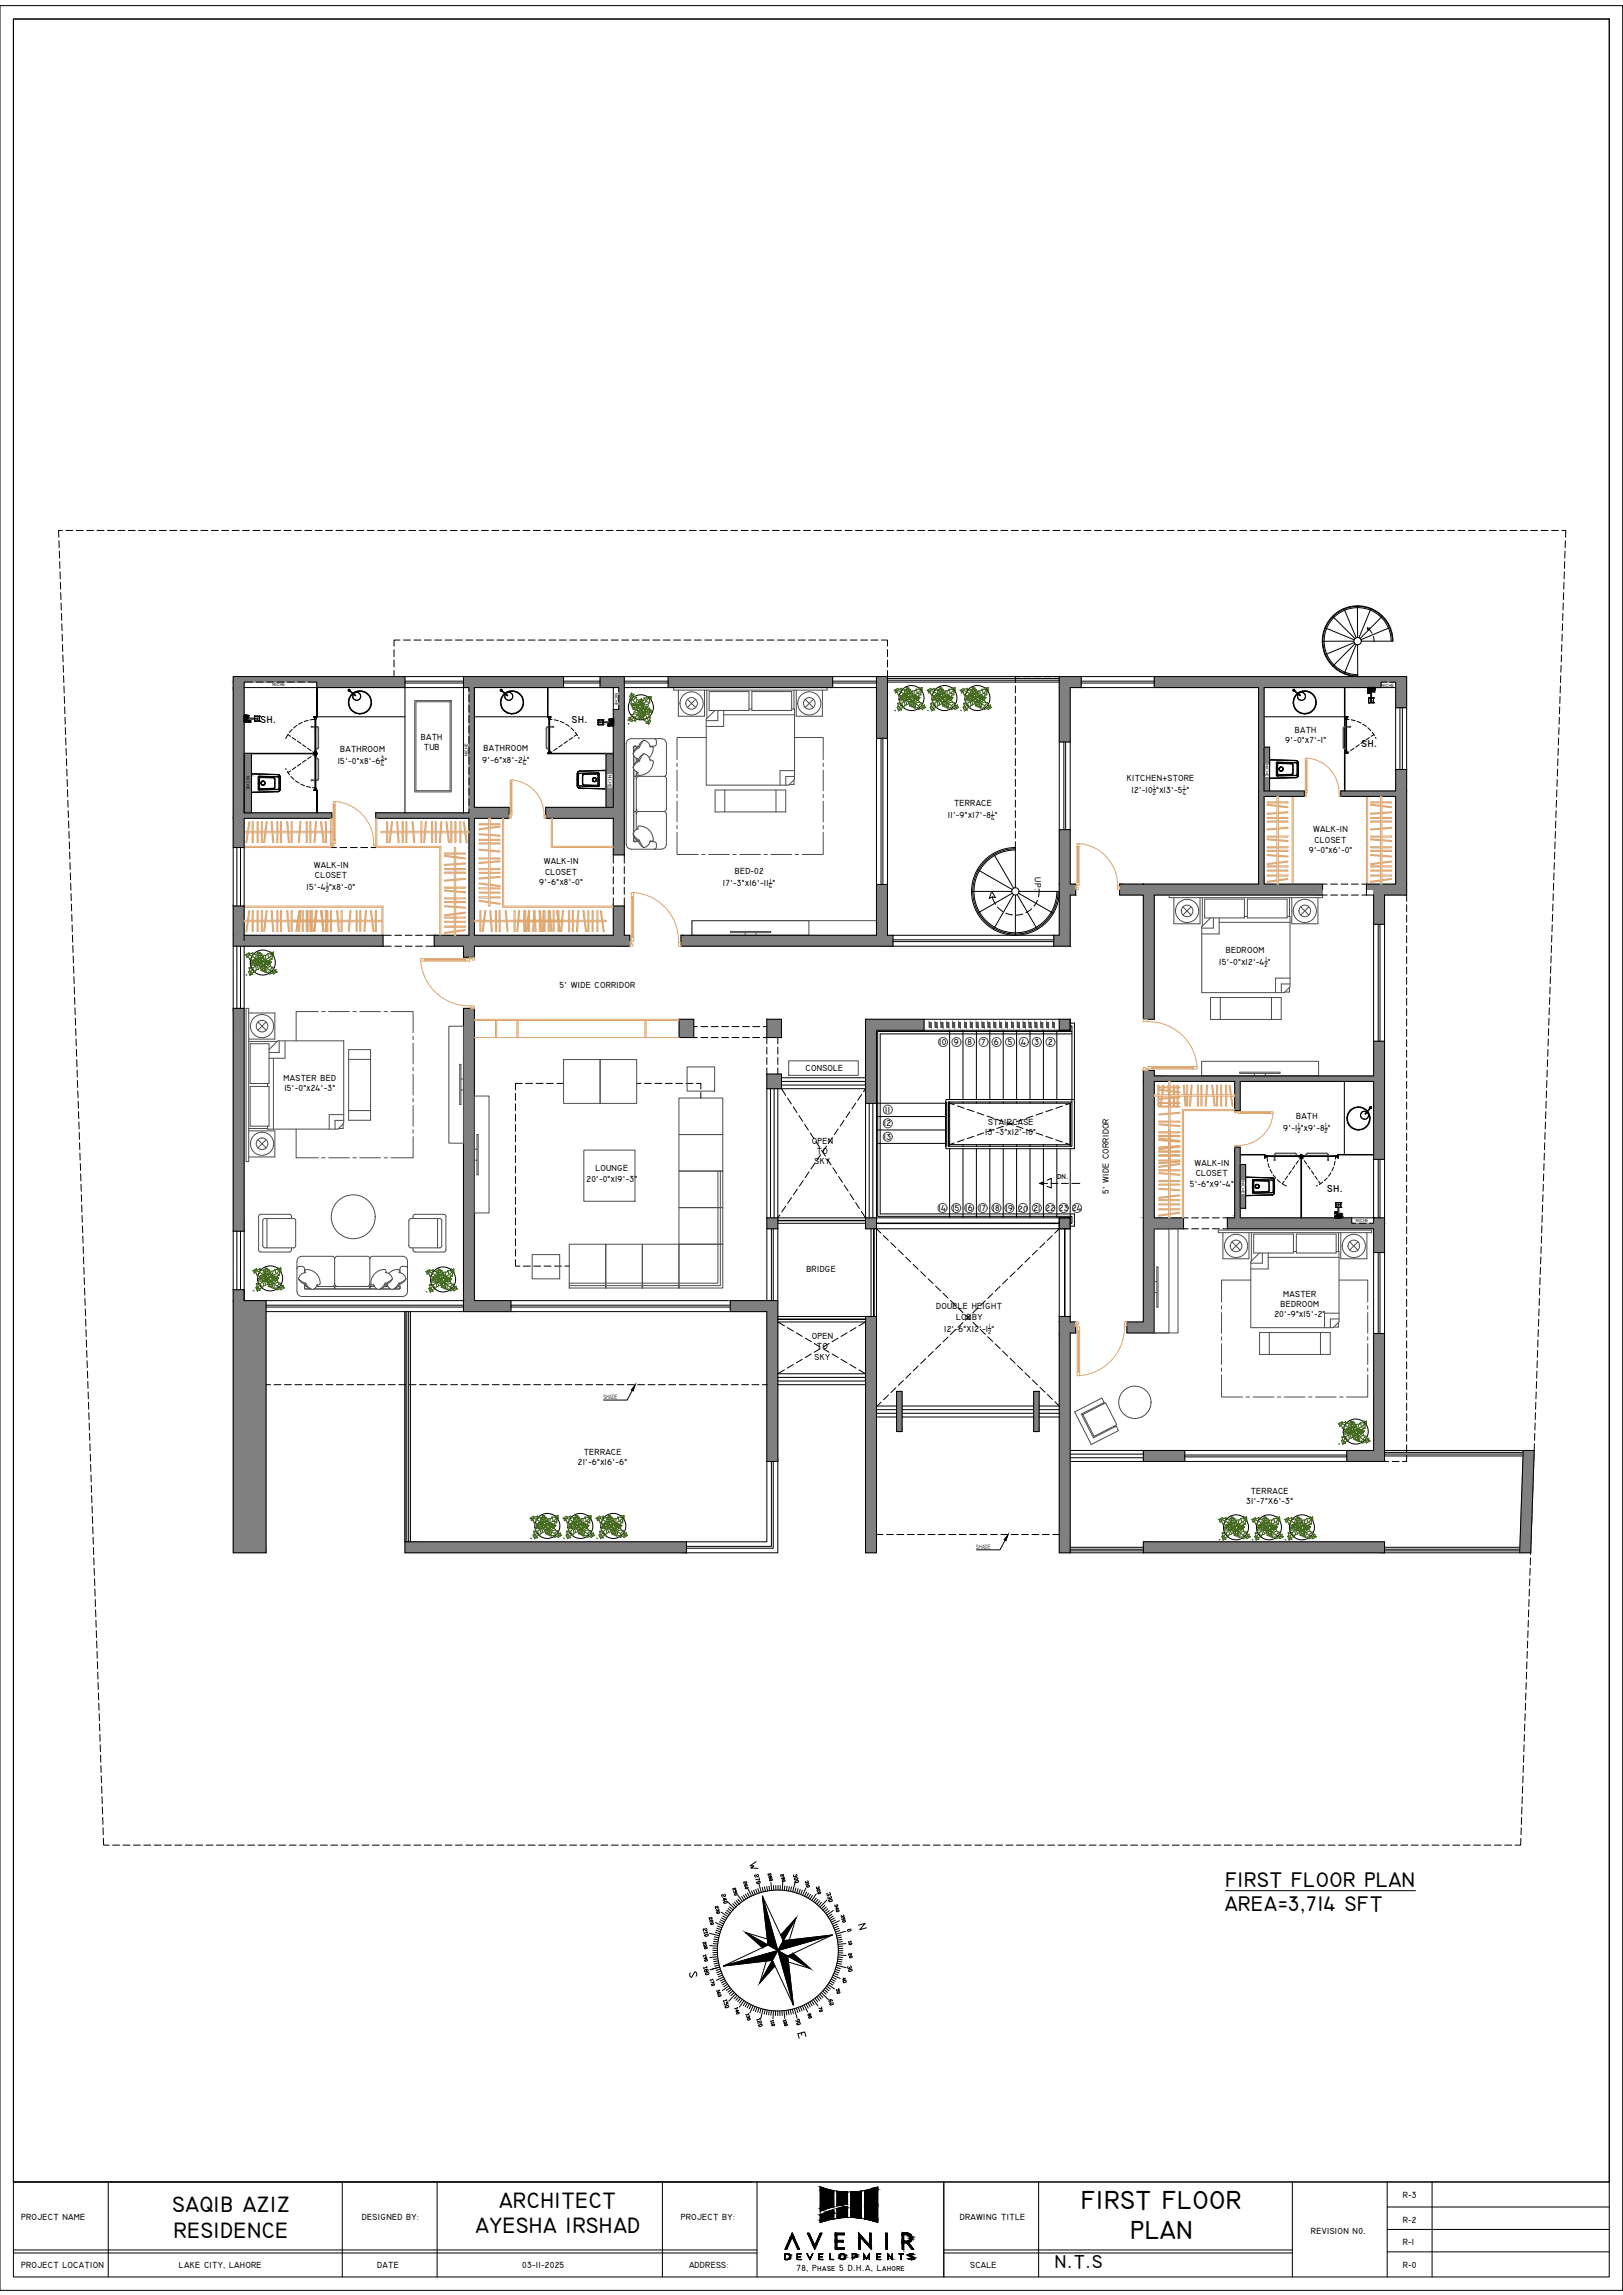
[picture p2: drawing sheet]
<svg xmlns="http://www.w3.org/2000/svg" width="297mm" height="420mm" viewBox="0 0 297 420" stroke-linecap="round" stroke-linejoin="round" font-family="sans-serif">
<defs><g id="words">
<g font-size="4.8">
<text x="197.9" y="404.5">FIRST FLOOR</text>
<text x="206.9" y="410">PLAN</text>
</g>
<g font-size="4.1">
<text x="31.5" y="405">SAQIB AZIZ</text>
<text x="91.4" y="404.1">ARCHITECT</text>
<text x="31.8" y="409.7">RESIDENCE</text>
<text x="87" y="408.9">AYESHA IRSHAD</text>
</g>
<g font-size="4">
<text x="136.2" y="343.3">W</text>
<text x="155.9" y="354.5">N</text>
<text x="124.9" y="363.4">S</text>
<text x="144.3" y="371.8">90</text>
</g>
<g font-size="3.9">
<text x="224.3" y="345.5">FIRST FLOOR PLAN</text>
<text x="224.2" y="349.9">AREA=3,714 SFT</text>
</g>
<g font-size="3.5">
<text x="157" y="359.8" transform="rotate(-90 157 359.8)">20</text>
<text x="155.9" y="364.1" transform="rotate(-90 155.9 364.1)">4O</text>
<text x="148.5" y="369.4">70</text>
<text x="149.6" y="370.8" transform="rotate(-90 149.6 370.8)">80</text>
<text x="151.7" y="366.2">50</text>
<text x="153.5" y="368.3" transform="rotate(-90 153.5 368.3)">60</text>
<text x="193.1" y="415.2">N.T.S</text>
</g>
<g font-size="3.1">
<text x="153.8" y="354.9">0</text>
<text x="156.6" y="357.4" transform="rotate(-90 156.6 357.4)">10</text>
</g>
<g font-size="2.3">
<text x="47.7" y="132.3">sh.</text>
<text x="104.6" y="132.3">sh.</text>
<text x="249.2" y="136.7">sh.</text>
<text x="242.9" y="218.2">sh.</text>
</g>
<g font-size="1.6">
<text x="62.3" y="137.6">BATHROOM</text>
<text x="77" y="135.5">BATH</text>
<text x="77.6" y="137.4">TUB</text>
<text x="88.5" y="137.5">BATHROOM</text>
<text x="235.2" y="136">9'-0&quot;x7'-1&quot;</text>
<text x="237" y="134.2">BATH</text>
<text x="61.8" y="139.8">15'-0&quot;x8'-6 &quot;</text>
<text x="88.3" y="139.8">9'-6&quot;x8'-2 &quot;</text>
<text x="206.2" y="142.9">KITCHEN+STORE</text>
<text x="173.5" y="149.8">11'-9&quot;x17'-8 &quot;</text>
<text x="174.6" y="147.6">TERRACE</text>
<text x="207.1" y="145.1">12'-10 &quot;x13'-5 &quot;</text>
<text x="240.3" y="152.4">WALK-IN</text>
<text x="240.6" y="154.2">CLOSET</text>
<text x="57.4" y="158.8">WALK-IN</text>
<text x="57.6" y="160.7">CLOSET</text>
<text x="98.7" y="162">9'-6&quot;x8'-0&quot;</text>
<text x="99.5" y="158.2">WALK-IN</text>
<text x="99.7" y="160.1">CLOSET</text>
<text x="134.5" y="160.1">BED-02</text>
<text x="189.4" y="160.6" transform="rotate(90 189.4 160.6)">UP.</text>
<text x="239.5" y="156.1">9'-0&quot;x6'-0&quot;</text>
<text x="56.1" y="162.9">15'-4 &quot;x8'-0&quot;</text>
<text x="132.3" y="162.3">17'-3&quot;x16'-11 &quot;</text>
<text x="223.1" y="176.6">15'-0&quot;x12'-4 &quot;</text>
<text x="224.3" y="174.4">BEDROOM</text>
<text x="102.4" y="180.9">5' WIDE CORRIDOR</text>
<text x="171.9" y="191.3">10</text>
<text x="174.6" y="191.3">9</text>
<text x="177.1" y="191.3">8</text>
<text x="179.6" y="191.3">7</text>
<text x="181.9" y="191.3">6</text>
<text x="184.4" y="191.3">5</text>
<text x="186.9" y="191.3">4</text>
<text x="189.3" y="191.3">3</text>
<text x="191.8" y="191.3">2</text>
<text x="51.9" y="198">MASTER BED</text>
<text x="147.4" y="196.1">CONSOLE</text>
<text x="52" y="199.8">15'-0&quot;x24'-3&quot;</text>
<text x="162" y="203.7">11</text>
<text x="148.6" y="209.4">OPEN</text>
<text x="161.8" y="208.7">13</text>
<text x="161.8" y="206.2">12</text>
<text x="180.3" y="207.8">13'-3&quot;x12'-10&quot;</text>
<text x="180.8" y="205.9">STAIRCASE</text>
<text x="234.8" y="207.1">9'-1 &quot;x9'-8 &quot;</text>
<text x="237.2" y="204.9">BATH</text>
<text x="109" y="214.5">LOUNGE</text>
<text x="149.1" y="213.1">SKY</text>
<text x="149.5" y="211.3">TO</text>
<text x="193.5" y="215.9">dn.</text>
<text x="218.6" y="213.5">WALK-IN</text>
<text x="218.8" y="215.4">CLOSET</text>
<text x="107.3" y="216.3">20'-0&quot;x19'-3&quot;</text>
<text x="171.8" y="221.7">14</text>
<text x="174.3" y="221.7">15</text>
<text x="176.6" y="221.7">16</text>
<text x="179.2" y="221.7">17</text>
<text x="181.7" y="221.7">18</text>
<text x="184" y="221.7">19</text>
<text x="186.4" y="221.9">20</text>
<text x="189.1" y="221.7">21</text>
<text x="191.3" y="221.7">22</text>
<text x="193.8" y="221.7">23</text>
<text x="196.2" y="221.7">24</text>
<text x="203" y="218.6" transform="rotate(-90 203 218.6)">5' WIDE CORRIDOR</text>
<text x="217.7" y="217.2">5'-6&quot;x9'-4&quot;</text>
<text x="147.6" y="232.8">BRIDGE</text>
<text x="171.4" y="239.7">DOUBLE HEIGHT</text>
<text x="234.4" y="239.3">BEDROOM</text>
<text x="234.9" y="237.4">MASTER</text>
<text x="148.6" y="245.2">OPEN</text>
<text x="172.8" y="243.8">12'-6&quot;X12'-1 &quot;</text>
<text x="175" y="241.6">LOBBY</text>
<text x="233.2" y="241.2">20'-9&quot;x15'-2&quot;</text>
<text x="149.1" y="248.9">SKY</text>
<text x="149.5" y="247.1">TO</text>
<text x="105.8" y="268.2">21'-6&quot;x16'-6&quot;</text>
<text x="106.8" y="266.3">TERRACE</text>
<text x="228.1" y="275.3">31'-7&quot;X6'-3&quot;</text>
<text x="228.9" y="273.5">TERRACE</text>
<text x="3.9" y="406.5">PROJECT NAME</text>
<text x="66.2" y="406.5">DESIGNED BY:</text>
<text x="124.6" y="406.5">PROJECT BY:</text>
<text x="175.7" y="406.5">DRAWING TITLE</text>
<text x="256.7" y="407">R-2</text>
<text x="256.7" y="402.4">R-3</text>
<text x="239.9" y="409">REVISION N0.</text>
<text x="256.7" y="411.1">R-1</text>
<text x="3.9" y="415.2">PROJECT LOCATION</text>
<text x="32.8" y="415.1">LAKE CITY, LAHORE</text>
<text x="69.1" y="415.2">DATE</text>
<text x="95.6" y="415.2">03-11-2025</text>
<text x="126.1" y="415.1">ADDRESS:</text>
<text x="145.8" y="415.7">78, Phase 5 D.H.A, Lahore</text>
<text x="177.6" y="415.1">SCALE</text>
<text x="256.7" y="415.2">R-0</text>
</g>
<g font-size="1.2">
<text x="110.4" y="256.2">SHADE</text>
<text x="178.7" y="283.6">SHADE</text>
</g>
<g font-size="1.1">
<text x="69.7" y="140.2">4</text>
<text x="69.7" y="139.1">3</text>
<text x="95.7" y="140.1">4</text>
<text x="95.9" y="139.1">1</text>
<text x="181.5" y="149.1">1</text>
<text x="211" y="145.5">2</text>
<text x="211.1" y="144.4">1</text>
<text x="216.5" y="145.5">4</text>
<text x="216.6" y="144.4">1</text>
<text x="181.4" y="150.2">4</text>
<text x="140.9" y="161.6">1</text>
<text x="59.6" y="163.3">2</text>
<text x="59.8" y="162.2">1</text>
<text x="140.7" y="162.6">4</text>
<text x="231.4" y="177">2</text>
<text x="231.6" y="175.9">1</text>
<text x="237.4" y="207.5">2</text>
<text x="237.6" y="206.4">1</text>
<text x="242.4" y="207.5">2</text>
<text x="242.6" y="206.4">1</text>
<text x="180.8" y="244.1">2</text>
<text x="181" y="243.1">1</text>
</g>
<g font-size=".8">
<text x="49.9" y="125.7">NICHE</text>
<text x="252.9" y="125.7">NICHE</text>
<text x="112.5" y="126.8" transform="rotate(90 112.5 126.8)">NICHE</text>
<text x="45.1" y="142.2" transform="rotate(90 45.1 142.2)">NICHE</text>
<text x="85.6" y="138.5" transform="rotate(-90 85.6 138.5)">NICHE</text>
<text x="111.4" y="141.8" transform="rotate(90 111.4 141.8)">NICHE</text>
<text x="231.6" y="139.9" transform="rotate(90 231.6 139.9)">NICHE</text>
<text x="227.2" y="216.2" transform="rotate(90 227.2 216.2)">NICHE</text>
<text x="248.2" y="223.8">NICHE</text>
</g>
</g></defs>
<!-- layer: HATCH2 -->
<g fill="#808080" stroke="#808080" stroke-width=".18">
<path d="M255.4 124.9h2v4.7z"/>
<path d="M85.8 135.3v.5z"/>
<path d="M85.8 135.8v1z"/>
<path d="M85.8 136.8v1.1z"/>
<path d="M255.4 140.9h2z"/>
<path d="M211.3 123.9l46.1 1v-1zM211.3 123.9l46.1 1h-46.1z"/>
<path d="M42.7 123.9l31.4 1v-1zM42.7 123.9l31.4 1h-31.4z"/>
<path d="M211.3 124.9l41.5 1v-1zM211.3 124.9l41.5 1h-41.5z"/>
<path d="M193.9 123.9l4 2v-2zM193.9 123.9l4 2h-4z"/>
<path d="M122.3 123.9l30.1 2v-2zM122.3 123.9l30.1 2h-30.1z"/>
<path d="M109.8 123.9l4.5 2v-2zM109.8 123.9l4.5 2h-4.5z"/>
<path d="M84.8 123.9l18.3 2v-2zM84.8 123.9l18.3 2h-18.3z"/>
<path d="M58 124.9l16.1 1v-1zM58 124.9l16.1 1h-16.1z"/>
<path d="M42.7 124.9l2 1v-1zM42.7 124.9l2 1h-2z"/>
<path d="M255.4 124.9v4.7h2zM255.4 129.6h2z"/>
<path d="M113.3 125.9l1 4v-4zM113.3 125.9l1 4h-1z"/>
<path d="M160.4 123.9l2 11.3v-11.3zM160.4 123.9l2 11.3h-2z"/>
<path d="M85.8 125.9l1 9.4v-9.4zM85.8 125.9l1 9.4h-1z"/>
<path d="M193.9 125.9l2 9.9v-9.9zM193.9 125.9l2 9.9h-2z"/>
<path d="M230.3 125.9l1.1 10.9v-10.9zM230.3 125.9l1.1 10.9h-1.1z"/>
<path d="M85.9 135.3l.9 2.6v-2.6zM85.9 135.3l.9 2.6h-.9z"/>
<path d="M44.8 142l1.2 2.6v-2.6zM44.8 142l1.2 2.6h-1.2z"/>
<path d="M255.4 140.9l2 3.9v-3.9zM255.4 140.9l2 3.9h-2z"/>
<path d="M230.3 136.8l1.1 8v-8zM230.3 136.8l1.1 8h-1.1z"/>
<path d="M245.4 144.8l12 1v-1zM245.4 144.8l12 1h-12z"/>
<path d="M230.3 144.8l8.4 1v-1zM230.3 144.8l8.4 1h-8.4z"/>
<path d="M112.2 129.9l2.1 17.9v-17.9zM112.2 129.9l2.1 17.9h-2.1z"/>
<path d="M85.8 137.9l1 9.9v-9.9zM85.8 137.9l1 9.9h-1z"/>
<path d="M85.8 147.8l7.4 1v-1zM85.8 147.8l7.4 1h-7.4z"/>
<path d="M42.7 125.9l2 22.9v-22.9zM42.7 125.9l2 22.9h-2z"/>
<path d="M99.9 147.8l14.4 2v-2zM99.9 147.8l14.4 2h-14.4z"/>
<path d="M68.8 148.8l24.4 1v-1zM68.8 148.8l24.4 1h-24.4z"/>
<path d="M42.7 148.8l18 1v-1zM42.7 148.8l18 1h-18z"/>
<path d="M42.7 149.8l2 5.4v-5.4zM42.7 149.8l2 5.4h-2z"/>
<path d="M112.2 149.8l2.1 6.7v-6.7zM112.2 149.8l2.1 6.7h-2.1z"/>
<path d="M255.4 145.8l2 16.1v-16.1zM255.4 145.8l2 16.1h-2z"/>
<path d="M230.3 145.8l1.1 16.1v-16.1zM230.3 145.8l1.1 16.1h-1.1z"/>
<path d="M193.9 151.9l2 10v-10zM193.9 151.9l2 10h-2z"/>
<path d="M250.1 161.9l7.3 1v-1zM250.1 161.9l7.3 1h-7.3z"/>
<path d="M251.4 162.9l6 1v-1zM251.4 162.9l6 1h-6z"/>
<path d="M204.9 161.9l37.2 2v-2zM204.9 161.9l37.2 2h-37.2z"/>
<path d="M193.9 161.9l3 2v-2zM193.9 161.9l3 2h-3z"/>
<path d="M251.4 163.9l2 5.3v-5.3zM251.4 163.9l2 5.3h-2z"/>
<path d="M193.9 163.9l2 7.3v-7.3zM193.9 163.9l2 7.3h-2z"/>
<path d="M160.4 161.9l2 9.3v-9.3zM160.4 161.9l2 9.3h-2z"/>
<path d="M112.2 165.9l2.1 5.3v-5.3zM112.2 165.9l2.1 5.3h-2.1z"/>
<path d="M85.8 149.8l1 21.4v-21.4zM85.8 149.8l1 21.4h-1z"/>
<path d="M42.7 165.9l2 5.3v-5.3zM42.7 165.9l2 5.3h-2z"/>
<path d="M192.9 171.2l3 2v-2zM192.9 171.2l3 2h-3z"/>
<path d="M124.6 171.2l38.8 2v-2zM124.6 171.2l38.8 2h-38.8z"/>
<path d="M79.5 171.2l35.8 2v-2zM79.5 171.2l35.8 2h-35.8z"/>
<path d="M42.7 171.2l27.4 2v-2zM42.7 171.2l27.4 2h-27.4z"/>
<path d="M84.8 173.2l2 2v-2zM84.8 173.2l2 2h-2z"/>
<path d="M209.3 163.9l2 22.7v-22.7zM209.3 163.9l2 22.7h-2z"/>
<path d="M193.9 186.6l2 2v-2zM193.9 186.6l2 2h-2z"/>
<path d="M158.4 186.6l10.7 2v-2zM158.4 186.6l10.7 2h-10.7z"/>
<path d="M140.3 186.6l2.7 3.3v-3.3zM140.3 186.6l2.7 3.3h-2.7z"/>
<path d="M124.3 186.6l2.7 3.3v-3.3zM124.3 186.6l2.7 3.3h-2.7z"/>
<path d="M251.4 190.6l2 6.4v-6.4zM251.4 190.6l2 6.4h-2z"/>
<path d="M209.3 196l2 1v-1zM209.3 196l2 1h-2z"/>
<path d="M209.3 197l44.1 1v-1zM209.3 197l44.1 1h-44.1z"/>
<path d="M140.3 196.6l2.7 2.7v-2.7zM140.3 196.6l2.7 2.7h-2.7z"/>
<path d="M158.4 188.6l2 11.4v-11.4zM158.4 188.6l2 11.4h-2z"/>
<path d="M158.4 200l2 2v-2zM158.4 200l2 2h-2z"/>
<path d="M226 198l1 5.3v-5.3zM226 198l1 5.3h-1z"/>
<path d="M251.4 198l2 14.2v-14.2zM251.4 198l2 14.2h-2z"/>
<path d="M226 210l1 12.6v-12.6zM226 210l1 12.6h-1z"/>
<path d="M226 222.6l1 .4v-.4zM226 222.6l1 .4h-1z"/>
<path d="M209.3 198l2 25v-25zM209.3 198l2 25h-2z"/>
<path d="M251.4 223l2 1v-1zM251.4 223l2 1h-2z"/>
<path d="M224.6 223l22.8 1v-1zM224.6 223l22.8 1h-22.8z"/>
<path d="M224.6 224l28.8 1v-1zM224.6 224l28.8 1h-28.8z"/>
<path d="M209.3 223l7.3 2v-2zM209.3 223l7.3 2h-7.3z"/>
<path d="M193.9 223l2 2v-2zM193.9 223l2 2h-2z"/>
<path d="M158.4 223l2 2v-2zM158.4 223l2 2h-2z"/>
<path d="M140.3 223l2.1 2v-2zM140.3 223l2.1 2h-2.1z"/>
<path d="M42.7 184.6l2 40.8v-40.8zM42.7 184.6l2 40.8h-2z"/>
<path d="M251.4 225l2 4.3v-4.3zM251.4 225l2 4.3h-2z"/>
<path d="M84.8 184.6l2 53.5v-53.5zM84.8 184.6l2 53.5h-2z"/>
<path d="M42.7 236.1l2 2v-2zM42.7 236.1l2 2h-2z"/>
<path d="M84.8 238.1l8.7 2v-2zM84.8 238.1l8.7 2h-8.7z"/>
<path d="M209.3 225l2 17v-17zM209.3 225l2 17h-2z"/>
<path d="M193.9 241l2 1v-1zM193.9 241l2 1h-2z"/>
<path d="M206.2 242l5.1 2v-2zM206.2 242l5.1 2h-5.1z"/>
<path d="M193.9 242l3 2v-2zM193.9 242l3 2h-3z"/>
<path d="M189.2 254.7l1 7.4v-7.4zM189.2 254.7l1 7.4h-1z"/>
<path d="M164.1 254.7l1 7.4v-7.4zM164.1 254.7l1 7.4h-1z"/>
<path d="M251.4 244.1l2 21.4v-21.4zM251.4 244.1l2 21.4h-2z"/>
<path d="M246.5 265.5l6.9 2.1v-2.1zM246.5 265.5l6.9 2.1h-6.9z"/>
<path d="M209.3 265.5l7.5 2.1v-2.1zM209.3 265.5l7.5 2.1h-7.5z"/>
<path d="M140.3 238.1l2.1 29.5v-29.5zM140.3 238.1l2.1 29.5h-2.1z"/>
<path d="M74.1 282.3l51.5 2v-2zM74.1 282.3l51.5 2h-51.5z"/>
<path d="M209.3 282.3l44.1 2v-2zM209.3 282.3l44.1 2h-44.1z"/>
<path d="M193.9 244l2 40.3v-40.3zM193.9 244l2 40.3h-2z"/>
<path d="M158.4 241l2 43.3v-43.3zM158.4 241l2 43.3h-2z"/>
<path d="M42.7 238.1l6 46.2v-46.2zM42.7 238.1l6 46.2h-6z"/>
<path d="M133.7 238.1l6.6 2v-2zM133.7 238.1l6.6 2h-6.6z"/>
<path d="M44.7 137.9l1.3 3.8v-3.8zM44.7 137.9l1.3 3.8h-1.3z"/>
<path d="M44.7 141.7h1.3zM44.7 141.7h1.3zM44.7 141.7h1.3zM44.7 141.7h1.3z"/>
<path d="M44.7 141.7l1.3 .3v-.3zM44.7 141.7l1.3 .3h-1.3z"/>
<path d="M44.7 142l.1 2.6v-2.6zM44.7 142l.1 2.6h-.1z"/>
<path d="M46 142v2.6zM46 142v2.6z"/>
<path d="M44.7 144.6l1.3 4.2v-4.2zM44.7 144.6l1.3 4.2h-1.3z"/>
<path d="M231.4 136.8l1 2.3v-2.3zM231.4 136.8l1 2.3h-1z"/>
<path d="M231.4 139.1h1zM231.4 139.1h1zM231.4 139.1h1zM231.4 139.1h1z"/>
<path d="M231.4 139.1l1 .6v-.6zM231.4 139.1l1 .6h-1z"/>
<path d="M231.4 142.3l1 2.5v-2.5zM231.4 142.3l1 2.5h-1z"/>
<path d="M110.9 138l1.3 3.6v-3.6zM110.9 138l1.3 3.6h-1.3z"/>
<path d="M110.9 141.6l.2 2.7v-2.7zM110.9 141.6l.2 2.7h-.2z"/>
<path d="M110.9 144.3l1.3 3.5v-3.5zM110.9 144.3l1.3 3.5h-1.3z"/>
<path d="M227 213.2l1 2.8v-2.8zM227 213.2l1 2.8h-1z"/>
<path d="M227 218.7l1 2.5v-2.5zM227 218.7l1 2.5h-1z"/>
<path d="M278.8 265.5l1.3 18.8 .7-18.8zM278.8 265.5l1.3 18.8h-2z"/>
</g>
<!-- layer: FURNITURE -->
<g fill="none" stroke="#4d4d4d" stroke-width=".18">
<path d="M75.9 128.3h6.7v16.7h-6.7zM76.1 128.5h6.3v16.3h-6.3zM115.9 138.1a1.2 1.2 0 0 0 1 .8M116 138.3v1.8M116.4 138.8v.6M116.6 138.9l.1 .3M116.9 136.6h-.9v1v-.9h.4v.3M117 136.7a1.56 1.56 0 0 0-1.1 1.4M117 139.2a1.56 1.56 0 0 0-1.1 1.3M117.8 135.5a1.39 1.39 0 0 1 1.2 1.3M117.8 138a1.39 1.39 0 0 1 1.2 1.3M117.8 135.5a1.62 1.62 0 0 0-.9 1.2"/>
<path d="M117.8 138a1.62 1.62 0 0 0-.9 1.2M117.8 135.5l-.5 .6-.3 .8a2.02 2.02 0 0 0-1.1 1.2M117.8 138l-.5 .6-.3 .7a2.02 2.02 0 0 0-1.1 1.2M119 139.1l.6 .3a2.57 2.57 0 0 1-2.7 2.6M119.7 135.2l.2 .1a.78 .78 0 0 1-.2 1.3h-.7l.6 .3-.3 1.2-.5 .6M121 135.2h-5.5a.92 .92 0 0 0-.9 .9v18.4a.93 .93 0 0 0 .9 1h5.5M121 135.2a.92 .92 0 0 1 1 1v5.5l-.3 .4h-.2M123.3 125.9h28.1v.4h-28.1zM123.9 139.7v.6M124.2 126.3v4.8h4.7v-4.8M125.8 128l1.5 1.5M127.3 128l-1.5 1.5"/>
<path d="M129.3 135h-5.4v4.1M129.4 126.3v5.3M129.8 126.6h7.3v3.5h-7.3zM131.4 130.1v1.8h-2.1M132.5 130.9h12.9M132.5 130.1v2.9h-3.2M137.1 129.8h.5M137.6 126.6h7.3v3.5h-7.3zM144.9 129.8h.5v12.9l-1.1 1h-15v-12l1.6-1.6M145.3 126.3v3.5M145.4 135h5.3v4.1M145.7 126.3v4.8h4.8v-4.8"/>
<path d="M147.4 128l1.5 1.5M148.9 128l-1.5 1.5M150.7 139.7v.6M115.9 140.5a1.2 1.2 0 0 0 1 .9M115.9 152.6a1.56 1.56 0 0 0 1.1 1.4M115.9 152.6a2.02 2.02 0 0 0 1.1 1.2l.3 .8 .5 .6M116 140.8v11.6M116 141.9l.2 .2M116 148.4l.2 .2M116.2 148.6h.1M116.2 142.1h.1M116.2 148.6l-.2 .2"/>
<path d="M116.2 142.1l-.2 .2M116.3 148.6l.2 .2-.1 3.1M116.3 142.1l.1 .2 .1 6.1-.2 .2M116.4 148.1l.3 .4 .2 .1M116.4 153.7v.3h-.4v-.9v1h.9M116.4 141.7l.3 .4h.2M116.4 141.3v.7M116.5 141.9l-.2 .2M116.6 151.8a.74 .74 0 0 1 1.1-.5 2.56 2.56 0 0 1 1.9 2.5M116.6 141.3l.3 .7M116.9 154a1.62 1.62 0 0 0 .9 1.2M116.9 151.7a1.2 1.2 0 0 0-1 .9"/>
<path d="M116.9 148.6h4.6M116.9 142.1h4.6M116.9 148.6h-.2l-.3 .4M116.9 142.1l-.2 .1-.3 .4M119 153.9a1.39 1.39 0 0 1-1.2 1.3M119.6 153.8l-.6 .3h.9a.9 .9 0 0 1 0 1.3l-.2 .1M121.5 148.6h.2l.3 .4v5.5a.92 .92 0 0 1-1 1M121.5 142.1l.4 .3 .1 .2v5.5l-.3 .4-.2 .1M123.9 152.4v4h3.9M123.9 141v3.8M123.9 145.4v.7M123.9 146.7v3.8"/>
<path d="M123.9 151.1v.7M128.4 156.4h.6M129.7 156.4h3.8M130.9 144.6h12.9v4h-12.9zM132.7 144.6v4M134.1 156.4h.6M135.4 156.4h3.8M139.8 156.4h.7M141.1 156.4h3.8M142 144.6v4M145.3 142.8v.8h-.8M145.4 141.1h-2.6v2.6"/>
<path d="M145.4 142.1h-1.6v1.6M145.5 156.4h.7M150.7 152.4v4h-3.9M150.7 141v3.8M150.7 145.4v.7M150.7 146.7v3.8M150.7 151.1v.7M126.6 168.6h21.4v2.6h-21.4zM126.6 171.2v-2.6h33.8v2.6M133.7 170.5h7.4v.3h-7.4zM136.4 170.8v.4M138.4 170.8v.4"/>
<path d="M214 163.9h28.1v.4h-28.1zM214.8 164.3v4.8h4.8v-4.8M216.5 166l1.5 1.5M218 166l-1.5 1.5M220 164.3v5.2M220.5 164.6h7.3v3.5h-7.3zM222.1 168.1v1.8h-2.2M223.1 168.9h13M223.1 168.1v2.9h-3.2M227.8 167.8h.5M228.3 164.6h7.3v3.5h-7.3zM235.6 167.8h.5v12.9l-1.1 1h-15.1v-12l1.6-1.6"/>
<path d="M236 164.3v3.5M236.1 179.1h-2.7v2.6M236.4 164.3v4.8h4.8v-4.8M238 166l1.5 1.5M239.5 166l-1.5 1.5M45 184.6h.5v28.1h-.5zM45.5 185.5h4.8v4.7h-4.8M45.5 190.7h5.2M45.8 191.1h3.4v7.3h-3.4zM45.8 198.9h3.4v7.3h-3.4zM47.2 187.1l1.5 1.5M48.7 187.1l-1.5 1.5"/>
<path d="M49 198.4v.5M49.2 192.2l1.6-1.6h12.1v15l-1.1 1.1h-12.8v-.5M50 193.7v13M51.1 190.6v2.1h-1.9M52.2 190.6v3.1h-3M58.2 185.2h-4v5.4M58.9 185.2h.6M60.1 185.2h3.8M63.8 192.2h4v12.9h-4zM63.8 194h4M64.6 185.2h.6M65.8 185.2h3.8"/>
<path d="M70.3 185.2h.6M71.6 185.2h4v3.9M75.6 189.7v.6M75.6 191v3.8M75.6 195.4v.6M75.6 196.7v3.8M82.1 187.9h2.7v21.4h-2.7zM84.1 194.9h.3v7.3h-.3zM84.4 197.5h.4M84.4 199.5h.4M103.1 194h6.7v8h-6.7zM109.8 194h6.7v8h-6.7z"/>
<path d="M125.8 195.3h5v4.5h-5zM144.3 194.2h12.8v2.7h-12.8zM219.9 194.3h21.4v2.7h-21.4zM221.6 182.6h12.9v4h-12.9zM223.3 182.6v4M226.9 196.3h7.4v.2h-7.4zM229.6 196.5v.5M231.6 196.5v.5M232.7 182.6v4M236 180.8v.8h-.9M236.1 180.1h-1.6v1.6M45.5 207h4.8v4.8h-4.8"/>
<path d="M45.5 206.6h3.5M47.2 208.7l1.5 1.5M48.7 208.7l-1.5 1.5M54.2 206.7v5.3h4M58.9 212h.6M60.1 212h3.8M62.8 205.8v.8h-.8M62.9 204.1h-2.6v2.6M62.9 205.1h-1.6v1.6M63.8 203.3h4M64.6 212h.6M65.8 212h3.8"/>
<path d="M70.3 212h.6M75.6 208.1v3.9h-4M75.6 201.1v.7M75.6 202.4v3.8M75.6 206.8v.7M86.8 200.7h2.7v21.4h-2.7zM86.8 212.4h.5M86.8 210.4h.5M87.3 207.7h.2v7.4h-.2zM106.8 210.6h9.4v9.3h-9.4zM124.3 214.4h8v6.7h-8zM124.3 207.7h8v6.7h-8z"/>
<path d="M124.3 201h8v6.7h-8zM131.4 214.4v20.5h-27.2M131.8 214.4v21h-27.6M48.5 223.1h5.2M48.5 223.1l-.4 .2v.2v4.6l.2 .3 .2 .1h5.2l.4-.2v-4.8v-.2l-.4-.2M48.9 223.1v5.4M53 222.3h-5.3l-.3 .2-.1 .2 .1 6.3 .3 .2h5.3M53 222.3l.3 .2 .1 .6M53.4 228.5l-.1 .5-.3 .2M54.4 232.3v-.2a.91 .91 0 0 1 1.3 0v.9l.3-.6a2.55 2.55 0 0 1 2.6 2.6l-.6 .4M54.6 234.1a1.62 1.62 0 0 0 1.2 1M54.6 234.1l.7 .5 .7 .3"/>
<path d="M55.7 235.1v.9h1h-.8l-.2-.2M55.8 235a1.56 1.56 0 0 0 1.4 1.1M56 233a1.39 1.39 0 0 0-1.4 1.1M56 234.9a2.03 2.03 0 0 0 1.2 1.2M56.1 235.5l-.3 .1-.1 .2M57.5 236h11.5M57.9 235.5h3.2l.2 .2M58.1 235.1a1.2 1.2 0 0 1-.9 1M61.1 236l.2-.2 .1 .2M61.2 235.7l.2-.2h6.1l.2 .2M61.2 230.5v4.6M61.2 235.7v.1"/>
<path d="M61.3 235.1l-.3 .3-.2 .1M61.3 235.1l.2 .3 .2 .1M61.3 230.5l-.3-.4-.2-.1h-5.5a.92 .92 0 0 0-.9 .9l-.1 5.5a.93 .93 0 0 0 1 1h18.4a.92 .92 0 0 0 .9-1v-5.5a.92 .92 0 0 0-.9-.9h-5.6l-.3 .2-.1 .3M61.3 230.5l.2-.4 .2-.1h5.5l.3 .1 .2 .4M67.5 236l.2-.2 .2 .2M67.7 235.1l.2 .3 .3 .1M67.7 235.1l-.2 .3-.3 .1M67.7 230.5v4.6M67.7 235.7v.1M68.4 235.1a1.2 1.2 0 0 0 .9 1M68.5 235.5h-.6l-.2 .2M69.8 236h1.7"/>
<path d="M70.4 235.5h.6M70.5 234.9a2.03 2.03 0 0 1-1.2 1.2M70.5 233a1.39 1.39 0 0 1 1.3 1.1M70.6 235.2l.4 .2M70.7 235a1.56 1.56 0 0 1-1.4 1.1M70.7 233l-.3-.6a2.55 2.55 0 0 0-2.5 2.6l.6 .4M71.8 234.1l-.6 .5-.7 .3M71.8 234.1a1.62 1.62 0 0 1-1.2 1M72.9 235.5l.3 .1v.2M72.9 234.9a2.03 2.03 0 0 1-1.1 1.2 1.19 1.19 0 0 1-.9-1M73 233a1.39 1.39 0 0 1 1.3 1.1M73.1 235a1.56 1.56 0 0 1-1.3 1.1"/>
<path d="M73.2 235.1v.9h-1h.8l.2-.2M74.3 234.1a1.62 1.62 0 0 1-1.2 1M74.3 234.1l-.6 .5-.7 .3M74.6 232.3l-.1-.2a.93 .93 0 0 0-1.2 0l-.1 .9-.3-.6-.8 .1-1 .6M75.2 223.1h5.3M75.2 223.1l-.3 .2-.1 .2v4.6l.1 .2 .3 .2h5.3l.3-.2v-4.8v-.2l-.3-.2M75.6 223.1v-.6l.4-.2 5.4 .1 .2 .3v6.1v.2l-.4 .2h-5.2l-.4-.2v-.5M80.1 223.1v5.4M97.4 229.7h5v4.4h-5zM104.2 227.8h6.7v8h-6.7zM110.9 227.8h6.7v8h-6.7zM117.6 227.8h6.7v8h-6.7z"/>
<path d="M124.3 227.8h8v8h-8zM124.3 221.1h8v6.7h-8zM211.3 225h2.6v19h-2.6zM211.3 225h4.3v19h-4.3zM211.3 234.6h.4M211.3 236.6h.4M211.7 231.9h.2v7.4h-.2zM223 225.2h28v.5h-28zM223.6 239v.7M223.8 225.7v4.8h4.8v-4.8M225.5 227.4l1.5 1.5M227 227.4l-1.5 1.5"/>
<path d="M228.9 234.3h-5.3v4.1M229 225.7v5.2M229.4 225.9h7.3v3.5h-7.3zM231 229.4v1.9h-2.1M232.1 230.2h13M232.1 229.4v2.9h-3.2M236.7 229.1h.6M237.3 225.9h7.2v3.5h-7.2zM244.5 229.1h.6v12.9l-1.1 1.1h-15.1v-12.1l1.6-1.6M245 225.7v3.4M245.1 234.3h5.2v4.1M245.4 225.7v4.8h4.8v-4.8"/>
<path d="M247 227.4l1.5 1.5M248.5 227.4l-1.5 1.5M250.3 239v.7M196.7 258.5l5-2.6 .4 .9-4.2 2.1 2.2 4.3 4.2-2.1 .4 .8-5 2.5zM198.2 259l4.2-2.2 2 4-4.2 2.2zM201.9 256.9l.1 .1M223.6 251.7v4.1h3.8M223.6 240.3v3.8M223.6 244.7v.7M223.6 246v3.8M223.6 250.4v.7M228.1 255.8h.6"/>
<path d="M229.3 255.8h3.8M230.5 244h13v4h-13zM232.3 244v4M233.8 255.8h.6M235 255.8h3.8M239.5 255.8h.6M240.7 255.8h3.8M241.7 244v4M245 242.1v.9h-.9M245.1 240.4h-2.7v2.7M245.1 241.5h-1.6v1.6M245.2 255.8h.6"/>
<path d="M250.3 251.7v4.1h-3.9M250.3 240.3v3.8M250.3 244.7v.7M250.3 246v3.8M250.3 250.4v.7M204 261l.1 .2"/>
<circle cx="126.6" cy="128.8" r="1.06"/>
<circle cx="126.6" cy="128.8" r="2.12"/>
<circle cx="148.1" cy="128.8" r="1.06"/>
<circle cx="148.1" cy="128.8" r="2.12"/>
<circle cx="217.3" cy="166.8" r="1.06"/>
<circle cx="217.3" cy="166.8" r="2.12"/>
<circle cx="238.8" cy="166.8" r="1.06"/>
<circle cx="238.8" cy="166.8" r="2.12"/>
<circle cx="48" cy="187.9" r="1.06"/>
<circle cx="48" cy="187.9" r="2.12"/>
<circle cx="48" cy="209.4" r="1.06"/>
<circle cx="48" cy="209.4" r="2.12"/>
<circle cx="64.6" cy="222.8" r="4"/>
<circle cx="226.2" cy="228.1" r="1.06"/>
<circle cx="226.2" cy="228.1" r="2.12"/>
<circle cx="247.8" cy="228.1" r="1.06"/>
<circle cx="247.8" cy="228.1" r="2.12"/>
<circle cx="207.7" cy="256.7" r="2.96"/>
</g>
<!-- layer: WALL -->
<g fill="none" stroke="#000" stroke-width=".18">
<path d="M2.5 3.5h292v396h-292zM42.7 123.9h31.4v2h-29.4v22.9h16v1h-16v5.4h-2zM44.7 137.9h1.3v10.9h-1.3zM84.8 123.9h18.3v2h-16.3v21.9h6.4v2h-6.4v21.4h25.4v-5.3h2.1v5.3h1v2h-28.5v2h-2v-2h-5.3v-2h6.3v-21.4h-17v-1h16zM100.2 125.9v5.3M109.8 123.9h4.5v32.6h-2.1v-6.7h-12.3v-2h12.3v-21.9h-2.4zM110.9 138h1.3v9.8h-1.3zM122.3 123.9h30.1v2h-30.1zM160.4 123.9h2v11.3h-2zM193.9 123.9h4v2h-2v9.9h-2zM193.9 151.9h2v10h1v2h-1v9.3h-3v-2h1zM231.4 144.8h7.3v1h-7.3v16.1h10.7v1"/>
<path d="M231.4 144.8v-8h1v8M231.4 144.8v-18.9h24v3.7h2v-5.7h-46.1v2h19v36M245.4 144.8h10v-3.9h2v23h-4v5.3h-2v-5.3h-1.3v-2h5.3v-16.1h-10zM44.7 171.2h25.4v2h-27.4v-7.3h2v6.3M124.6 171.2h35.8v-9.3h2v9.3h1v2h-38.8zM230.4 161.9h-25.5v2h4.4v22.7h2v-22.7h30.8M42.7 184.6h2v40.8h-2zM84.8 184.6h2v53.5h6.7v2h-8.7zM124.3 186.6h2.7v3.3h-2.7zM140.3 196.6h2.7v2.7h-2.7zM140.3 186.6h2.7v3.3h-2.7zM158.4 186.6h10.7v2h-8.7v13.4h-2z"/>
<path d="M193.9 186.6h2v2h-2zM195.9 186.6v2M209.3 196h2v1h40.1v-6.4h2v21.6h-2v-14.2h-24.4v5.3h-1v-5.3h-14.7v25h5.3v2h-5.3v19h-5.1v-2h3.1zM226 210h1v13h26.4v6.3h-2v-4.3h-26.8v-2h1.4zM227 213.2h1v8h-1zM238.1 211.4v11.6M42.7 236.1h2v2h4v46.2h-6zM133.7 238.1h8.7v29.5h-2.1v-27.5h-6.6zM140.3 223h2.1v2h-2.1zM158.4 223h2v2h-2zM193.9 223h2v2h-2zM158.4 241h2v43.3h-2z"/>
<path d="M164.1 254.7h1v7.4h-1zM189.2 254.7h1v7.4h-1zM193.9 241h2v1h1v2h-1v40.3h-2zM251.4 244.1h2v23.5h-6.9v-2.1h4.9zM209.3 265.5h7.5v2.1h-7.5zM278.8 265.5h2l-.7 18.8h-2zM74.1 282.3h51.5v2h-51.5zM209.3 282.3h44.1v2h-44.1z"/>
</g>
<!-- layer: Marble -->
<path d="M58.1 131.2h16M86.8 131.2h13.4M231.4 131.2h14.7M246 198v13.4" fill="none" stroke="#000" stroke-width=".18"/>
<!-- layer: WALL -->
<g fill="#000" stroke="#000" stroke-width=".18">
<circle cx="84.8" cy="125.9" r=".06"/>
<circle cx="209.3" cy="161.9" r=".06"/>
<circle cx="84.8" cy="238.1" r=".06"/>
</g>
<!-- layer: Metal frame -->
<g fill="#4d4d4d" stroke="#4d4d4d" stroke-width=".18">
<path d="M190.5 187.2l.3 .9v-.9zM190.5 187.2l.3 .9h-.3z"/>
<path d="M192.6 187.2l.4 .9v-.9zM192.6 187.2l.4 .9h-.4z"/>
<path d="M191.6 187.2l.3 .9v-.9zM191.6 187.2l.3 .9h-.3z"/>
<path d="M187.3 187.2l.3 .9v-.9zM187.3 187.2l.3 .9h-.3z"/>
<path d="M188.3 187.2l.4 .9v-.9zM188.3 187.2l.4 .9h-.4z"/>
<path d="M189.4 187.2l.4 .9v-.9zM189.4 187.2l.4 .9h-.4z"/>
<path d="M184 187.2l.4 .9v-.9zM184 187.2l.4 .9h-.4z"/>
<path d="M186.2 187.2l.3 .9v-.9zM186.2 187.2l.3 .9h-.3z"/>
<path d="M185.1 187.2l.4 .9v-.9zM185.1 187.2l.4 .9h-.4z"/>
<path d="M183 187.2l.3 .9v-.9zM183 187.2l.3 .9h-.3z"/>
<path d="M181.9 187.2l.3 .9v-.9zM181.9 187.2l.3 .9h-.3z"/>
<path d="M180.8 187.2l.4 .9v-.9zM180.8 187.2l.4 .9h-.4z"/>
<path d="M179.7 187.2l.4 .9v-.9zM179.7 187.2l.4 .9h-.4z"/>
<path d="M177.6 187.2l.3 .9v-.9zM177.6 187.2l.3 .9h-.3z"/>
<path d="M178.7 187.2l.3 .9v-.9zM178.7 187.2l.3 .9h-.3z"/>
<path d="M176.5 187.2l.4 .9v-.9zM176.5 187.2l.4 .9h-.4z"/>
<path d="M175.5 187.2l.3 .9v-.9zM175.5 187.2l.3 .9h-.3z"/>
<path d="M173.3 187.2l.3 .9v-.9zM173.3 187.2l.3 .9h-.3z"/>
<path d="M174.4 187.2l.3 .9v-.9zM174.4 187.2l.3 .9h-.3z"/>
<path d="M172.2 187.2l.4 .9v-.9zM172.2 187.2l.4 .9h-.4z"/>
<path d="M171.2 187.2l.3 .9v-.9zM171.2 187.2l.3 .9h-.3z"/>
<path d="M170.1 187.2l.3 .9v-.9zM170.1 187.2l.3 .9h-.3z"/>
</g>
<!-- layer: window -->
<g fill="none" stroke="#000" stroke-width=".18">
<path d="M74.1 123.9h10.7M74.1 125.9h10.7M103.1 123.9h6.7M103.1 125.9h6.7M114.3 123.9h8M114.3 125.9h8M152.4 123.9h8M152.4 125.9h8M160.4 135.2v26.7M162.4 135.2v26.7M193.9 135.8v16.1M195.9 135.8v16.1"/>
<path d="M197.9 123.9h13.4M197.9 125.9h13.4M255.4 129.6v11.3M257.4 129.6v11.3M42.7 155.2v10.7M44.7 155.2v10.7M42.7 173.2v11.4M44.7 173.2v11.4M163.4 173.2h29.5M163.4 171.2h29.5M251.4 169.2v21.4M253.4 169.2v21.4"/>
<path d="M140.3 199.3v23.7M142.4 199.3v23.7M143 197.3h15.4M143 199.3h15.4M158.4 202v21M160.4 202v21M251.4 212.2v10.8M253.4 212.2v10.8M42.7 225.4v10.7M44.7 225.4v10.7M48.7 238.1h36.1M93.5 238.1h40.2"/>
<path d="M140.3 225v13.1M142.4 225v13.1M251.4 229.3v14.8M253.4 229.3v14.8M48.7 240.1h36.1M93.5 240.1h40.2M142.4 251.5h16M142.4 253.5h16M160.4 259.4h3.7M160.4 257.4h3.7M165.1 259.4h24.1M165.1 257.4h24.1"/>
<path d="M190.2 259.4h3.7M190.2 257.4h3.7M195.9 267.6h13.4M195.9 265.5h13.4M216.8 267.6h29.7M216.8 265.5h29.7"/>
</g>
<!-- layer: WINDOW GLASS -->
<g fill="none" stroke="#000" stroke-width=".18">
<path d="M74.1 124.7h10.7M74.1 125h10.7M103.1 124.7h6.7M103.1 125h6.7M114.3 124.7h8M114.3 125h8M152.4 124.7h8M152.4 125h8M161.2 135.2v26.7M161.6 135.2v26.7M162.4 124.2h31.5M162.4 124.5h31.5"/>
<path d="M194.7 135.8v16.1M195 135.8v16.1M197.9 124.7h13.4M197.9 125h13.4M256.2 129.6v11.3M256.7 129.6v11.3M163.4 172.4h29.5M163.4 172.1h29.5M252.2 169.2v21.4M252.6 169.2v21.4M252.2 212.2v10.8M252.6 212.2v10.8"/>
<path d="M48.7 239.3h36.1M48.7 239h36.1M93.5 239.3h40.2M93.5 239h40.2M141.2 225v13.1M141.5 225v13.1M252.2 229.3v14.8M252.6 229.3v14.8M74.5 240.1v42.2M74.8 240.1v42.2M160.4 258.7h3.7M160.4 258.1h3.7"/>
<path d="M165.1 258.7h24.1M165.1 258.1h24.1M190.2 258.7h3.7M190.2 258.1h3.7M141.2 267.6v15.5h-15.6M141.5 267.6v15.8h-15.9M195.9 266.9h13.4M195.9 266.2h13.4M216.8 266.4h29.7M216.8 266.7h29.7M253.4 266.2h25.4M253.4 265.9h25.4"/>
<path d="M195.9 283.9h13.4M195.9 283.6h13.4M253.4 283.9h24.7M253.4 283.6h24.8"/>
</g>
<!-- layer: Stair Step -->
<g fill="none" stroke="#000" stroke-width=".18">
<path d="M242.5 114.9l5.3 2.2M243.9 112.8l4.1 4.1M246 111.4l2.2 5.4M247.8 117.4h-5.8M247.9 117.6l-5.4 2.3M248 117.9l-4.1 4.1M248.2 118l-2.2 5.4M248.4 110.9l.1 5.8M249.1 117.4h5.8a6.5 6.5 0 0 0-6.4-6.5 6.5 6.5 0 0 0-6.5 6.5 6.5 6.5 0 0 0 6.5 6.4v-5.8M250.9 111.4l-2.2 5.4M253 112.8l-4.1 4.1M254.4 114.9l-5.3 2.2"/>
<path d="M74.1 125.9v22.9M246.1 125.9v18.9M178.9 159.2l6.4 3.7M181.8 156.2l3.7 6.4M177.8 163.2h7.4M185.3 163.5l-6.4 3.7M185.5 163.8l-3.7 6.3M185.8 162.5v-7.3a8 8 0 0 0-8 8 8 8 0 0 0 8 8 8 8 0 0 0 8.1-8h-7.4M185.8 163.9v7.3M186.2 163.8l3.7 6.3M186.4 163.5l6.4 3.7M169.1 188.6h26.8"/>
<path d="M169.1 186.6h24.8M173.8 188.6v12.7M176.2 188.6v12.7M178.7 188.6v12.7M181.2 188.6v12.7M183.6 188.6v12.7M186.1 188.6v12.7M188.5 188.6v12.7M191 188.6v12.7M193.4 188.6v12.7M160.4 204.4h12.7M160.4 206.9h12.7"/>
<path d="M160.4 209.3h12.7M160.4 202h12.7M173.6 204.4h.2M173.6 206.9h.2M173.6 209.3h.2M173.8 201.8v.2h-.2M173.8 209.6v.3M173.8 210.3v12.6M176.2 201.8v.2M176.2 209.6v.3M176.2 210.3v12.6M178.7 201.8v.2"/>
<path d="M178.7 209.6v.3M178.7 210.3v12.6M181.2 201.8v.2M181.2 209.6v.3M181.2 210.3v12.6M183.6 201.8v.2M183.6 209.6v.3M183.6 210.3v12.6M186.1 201.8v.2M186.1 209.6v.3M186.1 210.3v12.6M188.5 201.8v.2"/>
<path d="M188.5 209.6v.3M188.5 210.3v12.6M191 201.8v.2M191 209.6v.3M191 210.3v12.6M193.4 201.8v.2M193.4 209.6v.3M193.4 210.3v12.6M195.9 202v7.6h-22.1v-7.6h22.1v7.9M195.9 210.3v12.7"/>
<circle cx="248.5" cy="117.4" r=".67"/>
<circle cx="185.8" cy="163.2" r=".67"/>
</g>
<!-- layer: WOOD- MDF PARTITION -->
<g fill="none" stroke="#dda56e" stroke-width=".18">
<path d="M44.7 152.2h16v.3h-16zM45.2 152.5l-.2 1.8h.2l.2-1.8M45.3 152.2l.2-1.7h.2l-.2 1.7M46.2 152.5v1.8h.2v-1.8M46.2 152.2v-1.8h.2v1.8M47.1 152.5v1.8h.1v-1.8M47.1 152.2v-1.8h.1v1.8M47.8 152.5v1.8h.2v-1.8M47.8 152.2v-1.8h.2v1.8M48.5 152.5l-.3 1.7 .2 .1 .3-1.8M48.5 152.2l.2-1.8 .2 .1-.2 1.7M49.8 152.2l-.2-1.8h.2l.2 1.8"/>
<path d="M49.8 152.5l.1 1.8h.2l-.1-1.8M50.7 152.5v1.8h.2v-1.8M50.7 152.2v-1.8h.2v1.8M51.3 152.5v1.8h.2v-1.8M51.3 152.2v-1.8h.2v1.8M52.6 152.2l-.1-1.8h.2l.1 1.8M52.6 152.5l.2 1.8 .2-.1-.2-1.7M53.3 152.5v1.8h.2v-1.8M53.3 152.2v-1.8h.2v1.8M54.7 152.5l-.1 1.7 .2 .1 .1-1.8M54.7 152.2l.2-1.8h.2l-.2 1.8M56 152.5v1.8h.2v-1.8"/>
<path d="M56 152.2v-1.8h.2v1.8M56.7 152.5v1.8h.2v-1.8M56.7 152.2v-1.8h.2v1.8M57.6 152.5l-.1 1.8h.2l.1-1.8M57.6 152.2l.1-1.8h.2l-.1 1.8M58.9 152.2l-.3-1.7 .2-.1 .3 1.8M58.9 152.5l.2 1.8 .2-.1-.2-1.7M59.6 152.5v1.8h.2v-1.8M59.6 152.2v-1.8h.2v1.8M60.5 149.8v5.1h-15.8M60.7 149.8v5.4h-16M68.8 149.8v5.4h11.7v16"/>
<path d="M69 149.8v5.1h11.7v16.3M69.8 152.2h16v.3h-16zM70.8 152.5v1.8h.2v-1.8M70.8 152.2v-1.8h.2v1.8M71.4 152.5l-.2 1.7 .2 .1 .2-1.8M71.4 152.2l.3-1.8 .2 .1-.3 1.7M72.7 152.2l-.1-1.8h.2l.1 1.8M72.7 152.5l.2 1.8h.2l-.2-1.8M73.6 152.5v1.8h.2v-1.8M73.6 152.2v-1.8h.2v1.8M74.3 152.5v1.8h.2v-1.8M74.3 152.2v-1.8h.2v1.8"/>
<path d="M75.6 152.2l-.2-1.8h.2l.2 1.8M75.6 152.5l.1 1.8 .2-.1-.1-1.7M77 152.5v1.8h.2v-1.8M77 152.2v-1.8h.2v1.8M77.7 152.5l-.2 1.7 .2 .1 .2-1.8M77.7 152.2l.2-1.8h.2l-.2 1.8M79 152.5v1.8h.2v-1.8M79 152.2v-1.8h.2v1.8M79.7 152.5v1.8h.2v-1.8M79.7 152.2v-1.8h.2v1.8M80.5 152.5l-.1 1.8h.2l.1-1.8M80.5 152.2l.2-1.8h.2l-.1 1.8"/>
<path d="M81.8 152.2l-.2-1.7 .2-.1 .2 1.8M81.9 152.5l.2 1.8 .2-.1-.2-1.7M82.5 152.5v1.8h.2v-1.8M82.5 152.2v-1.8h.2v1.8M83.1 159h-1.8v.2h1.8M83.1 158.1l-1.8 .2 .1 .2 1.7-.2M83.1 156.8l-1.7-.2-.1 .2 1.8 .2M83.1 156.2h-1.8v.2h1.8M83.1 159.7h-1.8v.2h1.8M83.1 155.2h.3v16h-.3zM83.3 152.5v1.8h.2v-1.8M83.3 152.2v-1.8h.2v1.8"/>
<path d="M83.4 159h1.8v.2h-1.8M83.4 158.1l1.8-.1v.2l-1.8 .1M83.4 156.8l1.8 .3v.2l-1.8-.3M83.4 156.2h1.8v.2h-1.8M83.4 159.7h1.8v.2h-1.8M84.2 152.5v1.8h.2v-1.8M84.2 152.2v-1.8h.2v1.8M85 152.2l-.2-1.7h.2l.2 1.7M85.1 152.5l.2 1.8h.2l-.2-1.8M89.4 159.7h-1.7v.2h1.7M89.4 153.7h-1.7v.2h1.7M89.4 152.7l-1.7-.1v.2l1.7 .2"/>
<path d="M89.4 151.5l-1.7 .2v.2l1.7-.2M89.4 150.8h-1.7v.2h1.7M89.4 155.6l-1.7-.1v.2l1.7 .1M89.4 154.3h-1.7v.2h1.7M89.4 157.7l-1.7 .2v.2l1.7-.2M89.4 157.1h-1.7v.2h1.7M89.4 159h-1.7v.2h1.7M89.4 149.8h.3v16.1h-.3zM89.7 159.7h1.8v.2h-1.8M89.7 153.7h1.8v.2h-1.8M89.7 152.8l1.8 .1v.2l-1.8-.1M89.7 151.5l1.8-.3v.2l-1.8 .2"/>
<path d="M89.7 150.8h1.8v.2h-1.8M89.7 155.6l1.8 .2v.2l-1.8-.2M89.7 154.3h1.8v.2h-1.8M89.7 157.1h1.8v.2h-1.8M89.7 157.7l1.8-.1v.2l-1.8 .1M89.7 159h1.8v.2h-1.8M92 149.8v16.3h20.2M92.2 149.8v16.1h20M100.9 149.8v5.4h11.3M101.1 149.8v5.1h11.1M233.7 159.3h-1.8v.2h1.8M233.7 158.5h-1.8v.2h1.8"/>
<path d="M233.7 157.9l-1.8 .2v.2l1.8-.2M233.7 156.6l-1.8-.2v.2l1.8 .2M233.7 155.7h-1.8v.2h1.8M233.7 149.6h-1.8v.2h1.8M233.7 148.8l-1.8 .1v.2l1.8-.1M233.7 147.4l-1.8-.2v.2l1.8 .2M233.7 146.8h-1.8v.2h1.8M233.7 151.6l-1.8 .2v.2l1.8-.2M233.7 150.3h-1.8v.2h1.8M233.7 153.1h-1.8v.2h1.8M233.7 153.7l-1.8-.1v.2l1.8 .1M233.7 155h-1.8v.2h1.8"/>
<path d="M233.7 145.8h.3v16.1h-.3zM234 159.3h1.7v.2h-1.7M234 158.5h1.7v.2h-1.7M234 157.9l1.7-.3v.2l-1.7 .3M234 156.6l1.7 .1v.2l-1.7-.1M234 155.7h1.7v.2h-1.7M234 149.6h1.7v.2h-1.7M234 148.7l1.7-.1v.2l-1.7 .1M234 147.5l1.7 .2v.2l-1.7-.2M234 146.8h1.7v.2h-1.7M234 151.6l1.7-.2v.2l-1.7 .2M234 150.3h1.7v.2h-1.7"/>
<path d="M234 153.7l1.7 .2v.2l-1.7-.2M234 153.1h1.7v.2h-1.7M234 155h1.7v.2h-1.7M236.5 145.8v16.1M236.7 145.8v16.1M250.1 145.8v16.1M250.3 145.8v16.1M252.6 159.3h-1.8v.2h1.8M252.6 158.5h-1.8v.2h1.8M252.6 157.9l-1.8 .2 .1 .2 1.7-.2M252.6 156.6l-1.7-.2-.1 .2 1.8 .2M252.6 155.7h-1.8v.2h1.8"/>
<path d="M252.6 149.6h-1.8v.2h1.8M252.6 148.8l-1.8 .1 .1 .2 1.7-.1M252.6 147.4l-1.7-.2-.1 .2 1.8 .2M252.6 146.8h-1.8v.2h1.8M252.6 151.6l-1.8 .2 .1 .2 1.7-.2M252.6 150.3h-1.8v.2h1.8M252.6 153.1h-1.8v.2h1.8M252.6 153.7l-1.7-.1-.1 .2 1.8 .1M252.6 155h-1.8v.2h1.8M252.6 145.8h.3v16.1h-.3zM252.9 159.3h1.8v.2h-1.8M252.9 158.5h1.8v.2h-1.8"/>
<path d="M252.9 157.9l1.8-.3v.2l-1.8 .3M252.9 156.6l1.8 .1v.2l-1.8-.1M252.9 155.7h1.8v.2h-1.8M252.9 149.6h1.8v.2h-1.8M252.9 148.7l1.8-.1v.2l-1.8 .1M252.9 147.5l1.8 .2v.2l-1.8-.2M252.9 146.8h1.8v.2h-1.8M252.9 151.6l1.8-.2v.2l-1.8 .2M252.9 150.3h1.8v.2h-1.8M252.9 153.7l1.8 .2v.2l-1.8-.2M252.9 153.1h1.8v.2h-1.8M252.9 155h1.8v.2h-1.8"/>
<path d="M44.7 165.9h25.4v5.3M44.7 166.1h25.2v5.1M45.2 168.7l-.2 1.9h.2l.2-1.9M45.3 168.5l.2-1.8 .2 .1-.2 1.7M46.2 168.7v1.9h.2v-1.9M46.2 168.5v-1.8h.2v1.8M47.1 168.7v1.9h.1v-1.9M47.1 168.5v-1.8h.1v1.8M47.8 168.7v1.9h.2v-1.9M47.8 168.5v-1.8h.2v1.8M48.5 168.7l-.3 1.8h.2l.3-1.8M48.5 168.5l.2-1.8h.2l-.2 1.8"/>
<path d="M49.8 168.5l-.2-1.8h.2l.2 1.8M49.8 168.7l.1 1.9 .2-.1-.1-1.8M50.7 168.7v1.9h.2v-1.9M50.7 168.5v-1.8h.2v1.8M51.3 168.7v1.9h.2v-1.9M51.3 168.5v-1.8h.2v1.8M52.6 168.5l-.1-1.8h.2l.1 1.8M52.6 168.7l.2 1.8h.2l-.2-1.8M53.3 168.7v1.9h.2v-1.9M53.3 168.5v-1.8h.2v1.8M53.8 168.5v.2M54.4 168.7l-.3 1.9h.2l.3-1.9"/>
<path d="M54.4 168.5l.3-1.8 .2 .1-.3 1.7M54.7 168.7l-.1 1.8h.2l.1-1.8M54.7 168.5l.2-1.8h.2l-.2 1.8M55.3 168.7v1.9h.2v-1.9M55.3 168.5v-1.8h.2v1.8M56 168.7v1.9h.2v-1.9M56 168.5v-1.8h.2v1.8M56.2 168.7v1.9h.2v-1.9M56.2 168.5v-1.8h.2v1.8M56.7 168.7v1.9h.2v-1.9M56.7 168.5v-1.8h.2v1.8M57 168.7v1.9h.1v-1.9"/>
<path d="M57 168.5v-1.8h.1v1.8M57.6 168.7l-.2 1.8h.2l.2-1.8-.1 1.9-.2-.1zM57.6 168.5l.1-1.8h.2l-.1 1.8M57.6 168.5l.3-1.8h.2l-.3 1.8M58.9 168.7l.2 1.8h.2l-.2-1.8 .1 1.8-.1 .1-.2-1.9M59.1 168.5l-.3-1.8h-.2l.3 1.8-.1-1.8h.2l.1 1.8M59.6 168.7v1.9h.2v-1.9M59.6 168.5v-1.8h.2v1.8M59.8 168.7v1.9h.2v-1.9M59.8 168.5v-1.8h.2v1.8M60.5 168.7v1.9h.2v-1.9M60.5 168.5v-1.8h.2v1.8"/>
<path d="M60.7 168.5v.2M61.8 168.5l-.2-1.8h.2l.2 1.8M61.8 168.7l.1 1.8h.2l-.1-1.8M62.4 168.7v1.9h.2v-1.9M62.4 168.5v-1.8h.2v1.8M63.9 168.7l-.2 1.8h.2l.2-1.8M63.9 168.5l.1-1.8h.2l-.1 1.8M65.2 168.7v1.9h.2v-1.9M65.2 168.5v-1.8h.2v1.8M65.8 168.7v1.9h.2v-1.9M65.8 168.5v-1.8h.2v1.8M66.7 168.7l-.1 1.8 .2 .1 .1-1.9"/>
<path d="M66.7 168.5l.2-1.8h.2l-.1 1.8M68 168.5l-.2-1.8h.2l.2 1.8M68 168.7l.3 1.8h.2l-.3-1.8M68.7 168.7v1.9h.2v-1.9M68.7 168.5v-1.8h.2v1.8M69.9 168.5h-25.2v.2h25.2M83.1 170.5l-1.8 .2v.2l1.8-.2M83.1 169.6h-1.8v.2h1.8M83.1 168.7h-1.8v.2h1.8M83.1 167.9h-1.8v.2h1.8M83.1 167.2l-1.8 .3 .1 .2 1.7-.3M83.1 165.9l-1.7-.1-.1 .2 1.8 .1"/>
<path d="M83.1 165h-1.8v.2h1.8M83.1 161l-1.8 .1 .1 .2 1.7-.1M83.1 162.4h-1.8v.2h1.8M83.1 163.1l-1.7-.2-.1 .2 1.8 .2M83.1 164.4h-1.8v.2h1.8M83.4 170.4l1.7-.2v.2l-1.7 .2M83.4 169.6h1.8v.2h-1.8M83.4 168.7h1.8v.2h-1.8M83.4 167.9h1.8v.2h-1.8M83.4 167.2l1.8-.2v.2l-1.8 .2M83.4 165.9l1.8 .2v.2l-1.8-.2M83.4 165h1.8v.2h-1.8"/>
<path d="M83.4 161l1.8-.2v.2l-1.8 .2M83.4 163.1l1.8 .1v.2l-1.8-.1M83.4 162.4h1.8v.2h-1.8M83.4 164.4h1.8v.2h-1.8M86.8 168.5h24.1v.2h-24.1zM87.8 168.7v1.9h.2v-1.9M87.8 168.5v-1.8h.2v1.8M88.5 168.7l-.3 1.8h.2l.3-1.8M88.5 168.5l.2-1.8h.2l-.2 1.8M89.4 165.1l-1.7-.3v.2l1.7 .3M89.4 164.2h-1.7v.2h1.7M89.4 163.3h-1.7v.2h1.7"/>
<path d="M89.4 162.5h-1.7v.2h1.7M89.4 161.9l-1.7-.3v.2l1.7 .3M89.4 160.6l-1.7 .1v.2l1.7-.1M89.7 165.1l1.8 .3v.2l-1.8-.3M89.7 164.2h1.8v.2h-1.8M89.7 163.3h1.8v.2h-1.8M89.7 162.5h1.8v.2h-1.8M89.7 161.9l1.8 .2v.2l-1.8-.2M89.7 160.6l1.8-.1v.1l-1.8 .2M89.8 168.5l-.2-1.8h.2l.2 1.8M89.8 168.7l.1 1.9 .2-.1-.1-1.8M90.7 168.7v1.9h.2v-1.9"/>
<path d="M90.7 168.5v-1.8h.2v1.8M91.3 168.7v1.9h.2v-1.9M91.3 168.5v-1.8h.2v1.8M92.6 168.5l-.1-1.8h.2l.1 1.8M92.6 168.7l.2 1.8h.2l-.2-1.8M94.1 168.7v1.9h.2v-1.9M94.1 168.5v-1.8h.2v1.8M94.7 168.7l-.1 1.8h.2l.1-1.8M94.8 168.5l.1-1.8h.2l-.1 1.8M94.9 168.5v.2M95.8 168.7v1.9h.2v-1.9v1.9h.2v-1.9M95.8 168.5v-1.8h.2v1.8v-1.8h.2v1.8"/>
<path d="M96.5 168.7l-.2 1.8h.2l.2-1.8M96.5 168.5l.3-1.8h.2l-.3 1.8v-1.8h.2v1.8M96.7 168.7v1.9h.2v-1.9M97.6 168.7l-.1 1.8 .2 .1 .1-1.9M97.6 168.5l.1-1.8h.2l-.1 1.8M97.8 168.5l-.1-1.8h.2l.1 1.8M97.8 168.7l.1 1.9 .2-.1-.1-1.8M98.7 168.7v1.9h.2v-1.9l.2 1.8h.2l-.2-1.8M98.7 168.5v-1.8h.2v1.8M98.9 168.5l-.2-1.8h.1l.3 1.8M99.4 168.7v1.9h.2v-1.9v1.9h.2v-1.9M99.4 168.5v-1.8h.2v1.8v-1.8h.2v1.8"/>
<path d="M100.3 168.7v1.9h.2v-1.9M100.3 168.5v-1.8h.2v1.8M100.6 168.5l-.1-1.8h.2l.1 1.8M100.7 168.7l.1 1.8h.2l-.1-1.8M101.2 168.7v1.9h.2v-1.9M101.2 168.5v-1.8h.2v1.8M102.1 168.5l-.3-1.7 .2-.1 .3 1.8v-1.8h-.2v1.8M102.1 168.7v1.9h.2v-1.9l.3 1.9h-.2zM102.8 168.7l-.2 1.8h.2l.2-1.8M102.8 168.5l.1-1.8h.2l-.1 1.8M102.9 168.5v.2M104.1 168.7v1.9h.2v-1.9"/>
<path d="M104.1 168.5v-1.8h.2v1.8M104.7 168.7v1.9h.2v-1.9M104.7 168.5v-1.8h.2v1.8M105.6 168.7l-.1 1.8 .2 .1 .1-1.9M105.6 168.5l.2-1.8h.2l-.2 1.8M106.9 168.5l-.2-1.8h.2l.2 1.8M106.9 168.7l.3 1.8h.2l-.3-1.8M107.6 168.7v1.9h.2v-1.9M107.6 168.5v-1.8h.2v1.8M108.4 168.7v1.9h.1v-1.9M108.4 168.5v-1.8h.1v1.8M109.2 168.7v1.9h.2v-1.9"/>
<path d="M109.2 168.5v-1.8h.2v1.8M110.1 168.5l-.2-1.7 .2-.1 .2 1.8M110.2 168.7l.2 1.9h.2l-.2-1.9M233.7 161.1l-1.8 .3v.2l1.8-.3M233.7 160.2h-1.8v.2h1.8M234 161.1l1.7-.3v.2l-1.7 .3M234 160.2h1.7v.2h-1.7M252.6 161.1l-1.8 .3v.2l1.8-.3M252.6 160.2h-1.8v.2h1.8M252.9 161.1l1.7-.3 .1 .2-1.8 .3M252.9 160.2h1.8v.2h-1.8M86.8 186.6h37.5"/>
<path d="M86.8 186.8h37.5M86.8 189.9h37.5M90.7 186.8v3.1M90.9 186.8v3.1M94.6 186.8v3.1M94.8 186.8v3.1M118 186.8v3.1M118.3 186.8v3.1M213.9 199.6l-1.8-.2v.2l1.8 .2M213.9 199h-1.8v.2h1.8M213.9 198h.3v25h-.3zM214.2 199.7l1.7 .2v.2l-1.7-.2"/>
<path d="M214.2 199h1.7v.2h-1.7M211.3 200.4h14.7v.3h-14.7zM211.9 200.7v1.8h.2v-1.8M211.9 200.4v-1.7h.2v1.7M212.6 200.7l-.3 1.8h.2l.3-1.8M212.6 200.4l.2-1.7h.2l-.2 1.7M213.9 200.4l-.2-1.7 .2-.1 .2 1.8M213.9 200.7l.1 1.8h.2l-.1-1.8M213.9 213.3l-1.8 .2v.2l1.8-.2M213.9 212.4h-1.8v.2h1.8M213.9 211.5h-1.8v.2h1.8M213.9 210.7h-1.8v.2h1.8"/>
<path d="M213.9 209.9l-1.8 .1v.2l1.8-.1-1.8 .2v.2l1.8-.2M213.9 208.5l-1.8-.2v.2l1.8 .2-1.8-.1v.2l1.8 .1M213.9 207.9h-1.8v.2h1.8M213.9 201.8h-1.8v.2h1.8M213.9 200.9l-1.8 .2v.2l1.8-.2M213.9 203.8l-1.8 .1v.2l1.8-.1M213.9 202.5h-1.8v.2h1.8M213.9 205.2h-1.8v.2h1.8M213.9 205.9l-1.8-.2v.2l1.8 .2M213.9 207.2h-1.8v.2h1.8M213.9 219.6h-1.8v.2h1.8M213.9 219l-1.8 .2v.2l1.8-.2"/>
<path d="M213.9 217.7l-1.8-.2v.2l1.8 .2M213.9 216.8h-1.8v.2h1.8M213.9 212.7l-1.8 .2v.2l1.8-.2M213.9 211.4h-1.8v.2h1.8M213.9 214.2h-1.8v.2h1.8M213.9 214.8l-1.8-.1v.2l1.8 .1M213.9 216.1h-1.8v.2h1.8M213.9 214h.3M213.9 206.9h.3M214.2 213.2l1.7-.2v.2l-1.7 .2M214.2 212.4h1.7v.2h-1.7M214.2 211.5h1.7v.2h-1.7"/>
<path d="M214.2 210.7h1.7v.2h-1.7M214.2 210l1.7-.2v.2l-1.7 .2M214.2 208.6l1.7 .2v.2l-1.7-.2 1.7 .1v.2l-1.7-.1M214.2 207.9h1.7v.2h-1.7M214.2 201.8h1.7v.2h-1.7M214.2 200.9l1.7-.1v.2l-1.7 .1M214.2 203.8l1.7-.2v.2l-1.7 .2M214.2 202.5h1.7v.2h-1.7M214.2 205.9l1.7 .2v.2l-1.7-.2M214.2 205.2h1.7v.2h-1.7M214.2 207.2h1.7v.2h-1.7M214.2 219.6h1.7v.2h-1.7"/>
<path d="M214.2 218.9l1.7-.2v.2l-1.7 .2M214.2 217.7l1.7 .1v.2l-1.7-.1M214.2 216.8h1.7v.2h-1.7M214.2 209.8l1.7-.1v.2l-1.7 .1M214.2 212.7l1.7-.2v.2l-1.7 .2M214.2 211.4h1.7v.2h-1.7M214.2 214.8l1.7 .2v.2l-1.7-.2M214.2 214.2h1.7v.2h-1.7M214.2 216.1h1.7v.2h-1.7M214.8 200.7v1.8h.2v-1.8M214.8 200.4v-1.7h.2v1.7M215.4 200.7v1.8h.2v-1.8"/>
<path d="M215.4 200.4v-1.7h.2v1.7M216.7 200.4l-.1-1.7 .2-.1 .1 1.8M216.7 200.7l.2 1.8h.2l-.2-1.8M217.2 200.7v1.8h.2v-1.8M217.2 200.4v-1.7h.2v1.7M217.8 200.7l-.1 1.8h.2l.1-1.8M217.8 200.4l.2-1.8 .2 .1-.2 1.7M219.1 200.7v1.8h.2v-1.8M219.1 200.4v-1.7h.2v1.7M219.8 200.7v1.8h.2v-1.8M219.8 200.4v-1.7h.2v1.7M220.7 200.7l-.1 1.8h.1l.2-1.8"/>
<path d="M220.7 200.4l.1-1.8 .2 .1-.1 1.7M222 200.4l-.3-1.7h.2l.3 1.7M222 200.7l.2 1.8h.2l-.2-1.8M222.7 200.7v1.8h.1v-1.8M222.7 200.4v-1.7h.1v1.7M223.4 200.7v1.8h.2v-1.8M223.4 200.4v-1.7h.2v1.7M224.3 200.7v1.8h.2v-1.8M224.3 200.4v-1.7h.2v1.7M225.2 200.4l-.3-1.7h.2l.3 1.7M225.2 200.7l.3 1.8h.2l-.3-1.8M226 203.3h-9.4v19.7"/>
<path d="M226 203.1h-9.6v19.9M213.9 222.2l-1.8 .3v.2l1.8-.3M213.9 221.3h-1.8v.2h1.8M213.9 220.4h-1.8v.2h1.8M214.2 222.2l1.7-.3v.2l-1.7 .3M214.2 221.3h1.7v.2h-1.7M214.2 220.4h1.7v.2h-1.7"/>
</g>
<!-- layer: glass -->
<g fill="none" stroke="#000" stroke-width=".18">
<path d="M46 137.9h12.1v.1h-12.1zM57.7 137.9l.1 .1M57.7 131.2v13.5M57.7 137.9v.1M57.7 131.7h.1M57.7 138h.1M57.8 131.2v13.5M58 125.9l.1 5.3zM100.2 125.9l.1 5.3h-.1zM100.2 137.9h12v.1h-12zM100.5 137.9h.1M100.5 137.9l.1 .1"/>
<path d="M100.5 131.2v6.7M100.5 131.7h.1M100.6 131.7h-.1M100.6 131.7h.1M100.6 131.2v6.7M100.6 137.9v.1M246.1 137.9h.1v6.9h-.1zM246.1 125.9h.1v5.3h-.1zM246.4 137.9h.1M246.4 137.9v.1M246.4 131.2v6.7M246.4 131.7h.1"/>
<path d="M43.3 155.2v10.7M44 155.2v10.7M57.7 144.2h.1M57.8 144.2h-.1M58 144.7l.1 4.1zM43.3 173.2v11.4M44 173.2v11.4M141 199.3v23.7M141.7 199.3v23.7M143 198h15.4M143 198.6h15.4M159.1 202v21"/>
<path d="M159.7 202v21M227 211.4h4.4zM231.4 211.7h13.5M231.4 211.6h13.5M231.9 211.7h.1M238.1 211.4l.1 11.6zM238.1 211.6l.1 .1M238.2 211.7h.1M244.4 211.6l.1 .1M244.5 211.7h.1M244.5 211.7h-.1M244.9 211.4h6.5z"/>
<path d="M43.3 225.4v10.7M44 225.4v10.7M142.4 223.4l16 .1zM159.9 225l.1 16zM160.4 223.9h33.5v.1h-33.5zM194.8 225l.1 16zM142.4 241.5l16 .1zM142.4 252.2h16M142.4 252.8h16"/>
</g>
<!-- layer: dash -->
<g fill="none" stroke="#000" stroke-width=".18">
<path d="M10.8 99v1.3M11.4 97.1h-.7l.1 1.3M12.1 97.1h1.2M14 97.1h1.2M15.9 97.1h1.2M17.8 97.1h1.2M19.7 97.1h1.2M21.6 97.1h1.2M23.5 97.1h1.2M25.4 97.1h1.2M27.3 97.1h1.2M29.2 97.1h1.2"/>
<path d="M31.1 97.1h1.2M33 97.1h1.2M34.9 97.1h1.2M36.8 97.1h1.2M38.7 97.1h1.3M40.6 97.1h1.2M42.5 97.1h1.3M44.4 97.1h1.2M46.3 97.1h1.3M48.2 97.1h1.3M50.1 97.1h1.3M52 97.1h1.3"/>
<path d="M53.9 97.1h1.3M55.8 97.1h1.3M57.7 97.1h1.3M59.6 97.1h1.3M61.5 97.1h1.3M63.4 97.1h1.3M65.3 97.1h1.3M67.2 97.1h1.3M69.1 97.1h1.3M71 97.1h1.3M72.9 97.1h1.3M74.8 97.1h1.3"/>
<path d="M76.7 97.1h1.3M78.6 97.1h1.3M80.5 97.1h1.3M82.4 97.1h1.3M84.3 97.1h1.3M86.2 97.1h1.3M88.1 97.1h1.3M90 97.1h1.3M91.9 97.1h1.3M93.8 97.1h1.3M95.7 97.1h1.3M97.6 97.1h1.3"/>
<path d="M99.5 97.1h1.3M101.4 97.1h1.3M103.3 97.1h1.3M105.2 97.1h1.3M107.1 97.1h1.3M109 97.1h1.3M110.9 97.1h1.3M112.8 97.1h1.3M114.7 97.1h1.3M116.6 97.1h1.3M118.5 97.1h1.3M120.4 97.1h1.3"/>
<path d="M122.3 97.1h1.3M124.2 97.1h1.3M126.1 97.1h1.3M128 97.1h1.3M129.9 97.1h1.3M131.8 97.1h1.3M133.8 97.1h1.2M135.6 97.1h1.3M137.6 97.1h1.2M139.5 97.1h1.2M141.4 97.1h1.2M143.3 97.1h1.2"/>
<path d="M145.2 97.1h1.2M147.1 97.1h1.2M149 97.1h1.2M150.9 97.1h1.2M152.8 97.1h1.2M154.7 97.1h1.2M156.6 97.1h1.2M158.5 97.1h1.2M160.4 97.1h1.2M162.3 97.1h1.2M164.2 97.1h1.2M166.1 97.1h1.2"/>
<path d="M168 97.1h1.2M169.9 97.1h1.2M171.8 97.1h1.2M173.7 97.1h1.2M175.6 97.1h1.2M177.5 97.1h1.3M179.4 97.1h1.2M181.3 97.1h1.3M183.2 97.1h1.3M185.1 97.1h1.3M187 97.1h1.3M188.9 97.1h1.3"/>
<path d="M190.8 97.1h1.3M192.7 97.1h1.3M194.6 97.1h1.3M196.5 97.1h1.3M198.4 97.1h1.3M200.3 97.1h1.3M202.2 97.1h1.3M204.1 97.1h1.3M206 97.1h1.3M207.9 97.1h1.3M209.8 97.1h1.3M211.7 97.1h1.3"/>
<path d="M213.6 97.1h1.3M215.5 97.1h1.3M217.4 97.1h1.3M219.3 97.1h1.3M221.2 97.1h1.3M223.1 97.1h1.3M225 97.1h1.3M226.9 97.1h1.3M228.8 97.1h1.3M230.7 97.1h1.3M232.6 97.1h1.3M234.5 97.1h1.3"/>
<path d="M236.4 97.1h1.3M238.3 97.1h1.3M240.2 97.1h1.3M242.1 97.1h1.3M244 97.1h1.3M245.9 97.1h1.3M247.8 97.1h1.3M249.7 97.1h1.3M251.6 97.1h1.3M253.5 97.1h1.3M255.4 97.1h1.3M257.3 97.1h1.3"/>
<path d="M259.2 97.1h1.3M261.1 97.1h1.3M263 97.1h1.3M264.9 97.1h1.3M266.8 97.1h1.3M268.7 97.1h1.3M270.6 97.1h1.3M272.6 97.1h1.2M274.4 97.1h1.3M276.4 97.1h1.2M278.3 97.1h1.2M280.2 97.1h1.2"/>
<path d="M282.1 97.1h1.2M284 97.1h1.2M285.9 97.1h.7l-.1 1.3M286.5 99l-.1 1.3M10.9 100.9v1.3M10.9 102.8l.1 1.3M11 104.7v1.3M11 106.6l.1 1.3M11.1 108.5l.1 1.3M11.2 110.4v1.3M11.3 112.3v1.3M11.3 114.2l.1 1.3"/>
<path d="M11.4 116.1v1.3M11.4 118l.1 1.3M11.5 119.9v1.3M72.1 118.9v1.3M73.2 117.2h-1.1v1.1M73.9 117.2h1.2M75.8 117.2h1.2M77.6 117.2h1.3M79.6 117.2h1.2M81.5 117.2h1.2M83.4 117.2h1.2M85.3 117.2h1.2"/>
<path d="M87.2 117.2h1.2M89.1 117.2h1.2M91 117.2h1.2M92.9 117.2h1.2M94.8 117.2h1.2M96.7 117.2h1.2M98.6 117.2h1.2M100.5 117.2h1.2M102.4 117.2h1.2M104.3 117.2h1.2M106.2 117.2h1.2M108.1 117.2h1.2"/>
<path d="M110 117.2h1.2M111.9 117.2h1.2M113.8 117.2h1.3M115.7 117.2h1.2M117.6 117.2h1.3M119.5 117.2h1.3M121.4 117.2h1.3M123.3 117.2h1.3M125.2 117.2h1.3M127.1 117.2h1.3M129 117.2h1.3M130.9 117.2h1.3"/>
<path d="M132.8 117.2h1.3M134.7 117.2h1.3M136.6 117.2h1.3M138.5 117.2h1.3M140.4 117.2h1.3M142.3 117.2h1.3M144.2 117.2h1.3M146.1 117.2h1.3M148 117.2h1.3M149.9 117.2h1.3M151.8 117.2h1.3M153.7 117.2h1.3"/>
<path d="M155.6 117.2h1.3M157.5 117.2h1.3M159.4 117.2h1.3M161.3 117.2h1.1v1.1M162.4 118.9v1.3M250.2 114.9l.5 .1-.4 .3zM250.5 115.2l.6 .7M251.4 116.5l.1 1M285.8 119.9l-.1 1.3M285.8 118v1.3M285.9 116.1v1.3M286 114.2l-.1 1.3"/>
<path d="M286 112.3v1.3M286.1 110.4v1.3M286.2 108.5l-.1 1.3M286.2 106.6v1.3M286.3 104.7v1.3M286.4 102.8l-.1 1.3M286.4 100.9v1.3M11.6 121.8v1.3M11.6 123.7l.1 1.3M11.7 125.6v1.3M11.8 127.5v1.3M11.8 129.4l.1 1.3"/>
<path d="M11.9 131.3v1.3M12 133.2v1.3M12 135.1l.1 1.3M12.1 137v1.3M12.2 138.9v1.3M46.3 124.9h-1.6v1M46.9 124.9h1.3M48.8 124.9h1.3M50.7 124.9h1.3M52.6 124.9h1.3M54.5 124.9h1.3M56.4 124.9h1.6v1"/>
<path d="M72.1 120.8v1.3M72.1 122.7v1.2M84.8 125.9h1v.7M85.8 127.2v1.3M85.8 129.1v1.3M85.8 131v1.3M85.8 132.9v1.3M85.8 134.8v1.3M85.8 136.7v1.3M85.8 138.6v1.3M112.2 125.9h1.1v.7M113.3 129.1v.8h-1.1"/>
<path d="M113.3 127.2v1.3M162.4 120.8v1.3M162.4 122.7v1.2M185.8 125.6v1.2M185.8 127.5v1.2M185.8 129.4v1.2M185.8 131.3v1.2M185.8 133.2v1.3M185.8 135.1v1.2M185.8 137v1.3M185.8 138.9v1.3M186.7 123.9h-.9v1"/>
<path d="M187.3 123.9h1.3M189.2 123.9h1.3M191.1 123.9h1.3M193 123.9h.9M253.8 124.9h-1v1M254.4 124.9h1v1M285.1 138.9v1.3M285.2 137l-.1 1.3M285.3 135.1l-.1 1.3M285.3 133.2v1.3M285.4 131.3l-.1 1.3M285.5 129.4l-.1 1.3"/>
<path d="M285.5 127.5v1.3M285.6 125.6l-.1 1.3M285.6 123.7v1.3M285.7 121.8v1.3M12.2 140.8l.1 1.3M12.3 142.7v1.3M12.4 144.6v1.3M12.4 146.5l.1 1.3M12.5 148.4v1.3M12.6 150.3v1.3M12.6 152.2l.1 1.3M12.7 154.1v1.3"/>
<path d="M12.7 156l.1 1.3M12.8 157.9v1.3M12.9 159.8v1.3M60.7 155.2h.9M62.2 155.2h1.3M64.1 155.2h1.3M66 155.2h1.3M67.9 155.2h.9M85.8 148.1v.7h-1M85.8 140.5v1.3M85.8 142.4v1.3M85.8 144.3v1.3"/>
<path d="M85.8 146.2v1.3M112.2 156.5v1.5M112.2 158.7v1.2M114.3 156.5v1.5M114.3 158.7v1.2M185.8 140.8v1.2M185.8 142.7v1.3M185.8 144.6v1.3M185.8 146.5v1.3M185.8 148.4v1.3M185.8 150.3v1.3M185.8 152.2v1.3"/>
<path d="M185.8 154.1v1.1M284.4 159.8v1.3M284.5 157.9l-.1 1.3M284.5 156v1.3M284.6 154.1v1.3M284.7 152.2l-.1 1.3M284.7 150.3v1.3M284.8 148.4v1.3M284.9 146.5l-.1 1.3M284.9 144.6v1.3M285 142.7v1.3M285.1 140.8l-.1 1.3"/>
<path d="M12.9 161.7l.1 1.3M13 163.6v1.3M13.1 165.5v1.3M13.1 167.4l.1 1.3M13.2 169.3v1.3M13.3 171.2v1.3M13.3 173.1l.1 1.3M13.4 175v1.3M13.5 176.9v1.3M13.5 178.8l.1 1.3M70.1 173.2h1.5M70.1 171.2h1.5"/>
<path d="M72.3 173.2h1.2M72.3 171.2h1.2M74.2 173.2h1.2M74.2 171.2h1.2M76.1 173.2h1.2M76.1 171.2h1.2M78 173.2h1.5M78 171.2h1.5M112.2 160.5v1.3M112.2 162.5v1.2M112.2 164.4v1.5M114.3 160.5v1.3"/>
<path d="M114.3 162.5v1.2M114.3 164.4v1.5M181.5 163.2l.7 1.1-.6-.1-.5 .3zM181.6 164.2l.6 1.4M182.6 166.1l.9 .8M184.1 167.2l1.2 .3M187.2 167.3l-1.3 .2M188.8 166.4l-1 .7M189.9 164.8l-.7 1.1M190.2 162.8l-.1 1.4M242.1 163.9h.8M242.1 161.9h.8"/>
<path d="M243.5 163.9h1.3M243.5 161.9h1.3M245.4 163.9h1.3M245.4 161.9h1.3M247.3 163.9h1.3M247.3 161.9h1.3M249.2 163.9h.9M249.2 161.9h.9M257.4 163.9v1.1M257.4 165.6v1.3M257.4 167.5v1.3M257.4 169.4v1.3"/>
<path d="M257.4 171.3v1.3M257.4 173.2v1.3M257.4 175.1v1.3M257.4 177v1.3M257.4 179v1.2M283.8 178.8l-.1 1.3M283.8 176.9v1.3M283.9 175l-.1 1.3M284 173.1l-.1 1.3M284 171.2v1.3M284.1 169.3l-.1 1.3M284.2 167.4l-.1 1.3"/>
<path d="M284.2 165.5v1.3M284.3 163.6l-.1 1.3M284.3 161.7v1.3M13.6 180.7v1.3M13.7 182.6v1.3M13.7 184.5l.1 1.3M13.8 186.4v1.3M13.9 188.3v1.3M13.9 190.2l.1 1.3M14 192.1v1.3M14 194l.1 1.3M14.1 195.9v1.3"/>
<path d="M14.2 197.8v1.3M14.2 199.7l.1 1.3M95.6 198.3h-1.3v1.2M96.2 198.3h1.3M98.1 198.3h1.3M100 198.3h1.3M101.9 198.3h1.2M116.5 198.3h.8M118 198.3h1.2M119.9 198.3h1.2M121.8 198.3h1.2M123.7 198.3h1.2"/>
<path d="M125.6 198.3h1.2M127 189.9h.6M127 187.9h.6M127.5 198.3h.8v1.1M128.3 189.9h1.2M128.3 187.9h1.2M130.2 189.9h1.2M130.2 187.9h1.2M132.1 189.9h1.2M132.1 187.9h1.2M134 189.9h1.2M134 187.9h1.2"/>
<path d="M135.9 189.9h1.2M135.9 187.9h1.2M137.8 189.9h1.2M137.8 187.9h1.2M139.7 189.9h.6v1.2M139.7 187.9h.6M140.3 191.7v1.3M140.3 193.6v1.3M140.3 195.5v1.1M142.4 189.9v1.2M142.4 191.7v1.3M142.4 193.6v1.3"/>
<path d="M142.4 195.5v1.1M143 199.3l.8 1.2M158.4 199.3l-.4 .6M257.4 180.8v1.3M257.4 182.8v1.2M257.4 184.7v1.2M257.4 186.6v1.2M257.4 188.5v1.2M257.4 190.4v1.2M257.4 192.3v1.2M257.4 194.2v1.2M257.4 196.1v1.2"/>
<path d="M257.4 198v1.2M257.4 199.9v1.2M283 199.7v1.3M283.1 197.8v1.3M283.2 195.9l-.1 1.3M283.2 194v1.3M283.3 192.1v1.3M283.4 190.2l-.1 1.3M283.4 188.3v1.3M283.5 186.4v1.3M283.6 184.5l-.1 1.3M283.6 182.6v1.3"/>
<path d="M283.7 180.7v1.3M14.3 201.6l.1 1.3M14.4 203.5v1.3M14.4 205.4l.1 1.3M14.5 207.3v1.3M14.6 209.2v1.3M14.6 211.1l.1 1.3M14.7 213v1.3M14.8 214.9v1.3M14.8 216.8l.1 1.3M14.9 218.7v1.3M94.3 200.2v1.2"/>
<path d="M94.3 202.1v1.2M94.3 204v1.2M94.3 205.9v1.2M94.3 207.8v1.3M94.3 209.7v1.2M94.3 211.6v1.3M94.3 213.5v1.3M94.3 215.4v1.3M94.3 217.3v1.3M94.3 219.2v1.3M128.3 200v1M144.1 201l.7 1.1"/>
<path d="M144.9 219.3l-.8 1M145.2 202.6l.7 1.1M145.9 217.7l-.7 1M146.2 204.2l.7 1.1M147 216.1l-.7 1.1M147.3 205.8l.6 1.1M148.1 214.5l-.7 1.1M148.3 207.4l.7 1.1M149.1 213l-.7 1M149.3 209l.7 1.1M150.2 211.4l-.7 1M150.4 210.6l.7 1.1"/>
<path d="M151.3 209.8l-.7 1.1M151.4 212.2l.7 1.1M152.3 208.3l-.7 1M152.4 213.8l.7 1.1M153.4 206.7l-.7 1M153.5 215.4l.7 1.1M154.5 205.1l-.7 1.1M154.5 217l.7 1M155.5 203.5l-.7 1.1M155.6 218.6l.7 1M156.6 202l-.7 1M157.7 200.4l-.7 1"/>
<path d="M173.8 202l.8 .3M174.6 209.3l-.8 .3M175.2 202.5l1.2 .4M176.4 208.7l-1.2 .4M177 203.1l1.2 .4M178.2 208l-1.2 .4M178.8 203.7l1.2 .4M180 207.4l-1.2 .4M180.6 204.3l1.2 .4M181.8 206.8l-1.2 .4M182.4 204.9l1.2 .5M183.6 206.2l-1.2 .4"/>
<path d="M184.2 205.6l1.2 .4M185.4 205.6l-1.2 .4M186 206.2l1.2 .4M187.2 205l-1.2 .4M187.8 206.8l1.2 .4M189 204.3l-1.2 .4M189.6 207.4l1.2 .4M190.8 203.7l-1.2 .4M191.1 216.3l-.8 .4M191.4 208l1.2 .5M191.6 216.1l.8-.4v1.8l-.8-.3M191.7 216.7h-1.4l.8 .3"/>
<path d="M192.4 216.7h1.2M192.6 203.1l-1.2 .4M193.2 208.7l1.2 .4M194.3 216.7h1.2M194.4 202.5l-1.2 .4M195 209.3l.9 .3M195.9 202l-.9 .3M196.2 216.7h1.4M257.4 201.8v1.2M257.4 203.7v1.2M257.4 205.6v1.2M257.4 207.5v1.2"/>
<path d="M257.4 209.4v1.2M257.4 211.3v1.2M257.4 213.2v1.2M257.4 215.1v1.2M257.4 217v1.2M257.4 218.9v1.2M282.4 218.7l-.1 1.3M282.5 216.8l-.1 1.3M282.5 214.9v1.3M282.6 213l-.1 1.3M282.6 211.1v1.3M282.7 209.2v1.3"/>
<path d="M282.8 207.3l-.1 1.3M282.9 205.4l-.1 1.3M282.9 203.5v1.3M283 201.6l-.1 1.3M15 220.6v1.3M15 222.5l.1 1.3M15.1 224.4v1.3M15.2 226.3v1.3M15.2 228.2l.1 1.3M15.3 230.1v1.3M15.3 232l.1 1.3M15.4 233.9l.1 1.3"/>
<path d="M15.5 235.8v1.3M15.5 237.7l.1 1.3M15.6 239.6l.1 1.3M94.3 230.6v1.2h.8M94.3 221.1v1.3M94.3 223v1.3M94.3 224.9v1.3M94.3 226.8v1.3M94.3 228.7v1.3M95.8 231.8h1.2M97.7 231.8h1.2M99.6 231.8h1.2"/>
<path d="M101.5 231.8h1.3M103.4 231.8h.8M142.7 222.4l-.3 .6M143.8 220.8l-.7 1.1M156.6 220.2l.7 1M157.6 221.8l.8 1.2M160.4 225l.8 .7M161.7 226.2l.9 .9M163 227.5l.9 .9M164.4 228.8l.9 .9M165.8 230.2l.9 .8M167.1 231.5l.9 .9"/>
<path d="M168.5 232.8l.9 .9M169.9 234.1l.9 .9M171.2 235.4l.9 .9M172.6 236.8l.9 .9M174 238.1l.9 .9M175.3 239.4l.9 .9M179 239.5l-1 .9M180.3 238.1l-.9 .9M181.7 236.8l-.9 .9M183 235.5l-.9 .9M184.4 234.2l-.9 .9M185.8 232.8l-.9 .9"/>
<path d="M187.1 231.5l-.9 .9M188.5 230.2l-.9 .9M189.9 228.9l-1 .8M191.2 227.5l-.9 .9M192.6 226.2l-.9 .9M193.9 225l-.9 .8M216.6 223h.9M216.6 225h.9M218.1 223h1.3M218.1 225h1.3M220 223h1.3M220 225h1.3"/>
<path d="M221.9 223h1.3M221.9 225h1.3M223.8 223h.8M223.8 225h.8M247.4 223v1h.7M248.8 224h1.2M251.4 223h.1M251.4 223v1h-.7M257.4 220.8v1.2M257.4 222.7v1.2M257.4 224.6v1.2M257.4 226.5v1.3"/>
<path d="M257.4 228.4v1.2M257.4 230.3v1.3M257.4 232.2v1.3M257.4 234.1v1.3M257.4 236v1.3M257.4 237.9v1.3M257.4 239.8v1.3M281.7 239.6l-.1 1.3M281.7 237.7v1.3M281.8 235.8v1.3M281.9 233.9l-.1 1.3M281.9 232v1.3"/>
<path d="M282 230.1v1.3M282.1 228.2l-.1 1.3M282.1 226.3v1.3M282.2 224.4v1.3M282.3 222.5l-.1 1.3M282.3 220.6v1.3M15.7 241.5v1.3M15.7 243.4l.1 1.3M15.8 245.3v1.3M15.9 247.2v1.3M15.9 249.1l.1 1.3M16 251v1.3"/>
<path d="M16.1 252.9v1.3M16.1 254.8l.1 1.3M16.2 256.7v1.3M16.3 258.6v1.3M48.7 253.5h.8M50.2 253.5h1.2M52.1 253.5h1.2M54 253.5h1.2M55.9 253.5h1.2M57.8 253.5h1.2M59.7 253.5h1.2M61.6 253.5h1.2"/>
<path d="M63.5 253.5h1.2M65.4 253.5h1.2M67.3 253.5h1.2M69.2 253.5h1.2M71.1 253.5h1.2M73 253.5h1.2M74.9 253.5h1.2M76.8 253.5h1.2M78.7 253.5h1.2M80.6 253.5h1.3M82.5 253.5h1.2M84.4 253.5h1.3"/>
<path d="M86.3 253.5h1.2M88.2 253.5h1.3M90.1 253.5h1.3M92 253.5h1.2M93.9 253.5h1.3M95.8 253.5h1.3M97.7 253.5h1.3M99.6 253.5h1.3M101.5 253.5h1.3M103.4 253.5h1.3M105.3 253.5h1.3M107.2 253.5h1.3"/>
<path d="M109.1 253.5h1.3M111 253.5h1.3M112.9 253.5h1.3M114.8 253.5h1.3M116.7 253.5h1.3M118.6 253.5h1.3M120.5 253.5h1.3M122.4 253.5h1.3M124.3 253.5h1.3M126.2 253.5h1.3M128.1 253.5h1.3M130 253.5h1.3"/>
<path d="M131.9 253.5h1.3M133.8 253.5h1.3M135.7 253.5h1.3M137.6 253.5h1.3M139.5 253.5h.8M142.4 242l1.2 .7M143.6 250.8l-1.2 .7M144.1 243.1l1.1 .6M145.2 249.8l-1.1 .7M145.7 244l1.1 .7M146.8 248.9l-1.1 .6M147.4 245l1.1 .6"/>
<path d="M148.5 247.9l-1.1 .6M149 246l1.1 .6M150.1 246.9l-1.1 .7M150.7 246.9l1 .7M151.7 246l-1 .6M152.3 247.9l1.1 .6M153.4 245l-1.1 .6M153.9 248.9l1.1 .6M155 244l-1.1 .7M155.6 249.8l1.1 .7M156.7 243.1l-1.1 .6M157.2 250.8l1.2 .7"/>
<path d="M158.4 242l-1.2 .7M161.2 256.7l-.8 .8M162.6 255.4l-.9 .9M164 254.1l-.9 .8M165.3 252.7l-.9 .9M166.7 251.4l-.9 .9M168.1 250.1l-1 .9M169.4 248.8l-.9 .8M170.8 247.4l-.9 .9M172.1 246.1l-.9 .9M173.5 244.8l-.9 .9M174.9 243.4l-.9 .9"/>
<path d="M176.2 242.1l-.9 .9M176.7 240.7l.9 .9M177.6 240.8l-.9 .9M178.1 242.1l.9 .9M179.4 243.4l.9 .9M180.8 244.7l.9 .9M182.1 246l.9 .9M183.5 247.4l.9 .8M184.9 248.7l.9 .9M186.2 250l.9 .9M187.6 251.3l.9 .9M189 252.7l.9 .8"/>
<path d="M190.3 254l.9 .9M191.7 255.3l.9 .9M193.1 256.6l.8 .8M257.4 241.7v1.3M257.4 243.6v1.3M257.4 245.5v1.3M257.4 247.4v1.3M257.4 249.3v1.3M257.4 251.2v1.3M257.4 253.1v1.3M257.4 255v1.3M257.4 256.9v1.3"/>
<path d="M257.4 258.8v1.3M281 258.6v1.3M281.1 256.7l-.1 1.3M281.2 254.8l-.1 1.3M281.2 252.9v1.3M281.3 251l-.1 1.3M281.3 249.1v1.3M281.4 247.2v1.3M281.5 245.3l-.1 1.3M281.5 243.4v1.3M281.6 241.5v1.3M16.3 260.5l.1 1.3"/>
<path d="M16.4 262.4v1.3M16.5 264.3v1.3M16.5 266.2l.1 1.3M16.6 268.1v1.3M16.6 270l.1 1.3M16.7 271.9l.1 1.3M16.8 273.8v1.3M16.8 275.7l.1 1.3M16.9 277.6l.1 1.3M17 279.5v1.3M253.4 267.6h.7M254.8 267.6h1.3"/>
<path d="M257.4 266.4v1.2h-.7M257.4 260.7v1.3M257.4 262.6v1.3M257.4 264.5v1.3M280.3 279.5v1.3M280.4 277.6l-.1 1.3M280.4 275.7v1.3M280.5 273.8v1.3M280.6 271.9l-.1 1.3M280.6 270v1.3M280.7 268.1l-.1 1.3M280.8 266.2l-.1 1.3"/>
<path d="M280.8 264.3v1.3M280.9 262.4l-.1 1.3M281 260.5l-.1 1.3M17 281.4l.1 1.3M17.1 283.3v1.3M17.2 285.2v1.3M17.2 287.1l.1 1.3M17.3 289v1.3M17.4 290.9v1.3M17.4 292.8l.1 1.3M17.5 294.7v1.3M17.6 296.6v1.3"/>
<path d="M17.6 298.5l.1 1.3M160.4 280.9h1.2M162.2 280.9h1.3M164.1 280.9h1.3M166.1 280.9h1.2M167.9 280.9h1.3M169.9 280.9h1.2M171.8 280.9h1.2M173.7 280.9h1.2M175.6 280.9h1.2M177.5 280.9h1.2M179.4 280.9h1.2"/>
<path d="M181.3 280.9h1.2M183.2 280.9h1.2M185.1 280.9h1.2M187 280.9h1.2M188.9 280.9h1.2M190.8 280.9h1.2M192.7 280.9h1.2M279.7 298.5l-.1 1.3M279.7 296.6v1.3M279.8 294.7l-.1 1.3M279.8 292.8v1.3M279.9 290.9v1.3"/>
<path d="M280 289l-.1 1.3M280 287.1v1.3M280.1 285.2v1.3M280.2 283.3l-.1 1.3M280.2 281.4v1.3M17.7 300.4v1.3M17.8 302.3v1.3M17.8 304.2l.1 1.3M17.9 306.1v1.3M17.9 308l.1 1.3M18 309.9l.1 1.3M18.1 311.8v1.3"/>
<path d="M18.2 313.7v1.3M18.2 315.6l.1 1.3M18.3 317.5v1.3M18.3 319.4l.1 1.3M278.9 319.4v1.3M279 317.5v1.3M279.1 315.6l-.1 1.3M279.1 313.7v1.3M279.2 311.8v1.3M279.3 309.9l-.1 1.3M279.3 308v1.3M279.4 306.1l-.1 1.3"/>
<path d="M279.5 304.2l-.1 1.3M279.5 302.3v1.3M279.6 300.4l-.1 1.3M18.4 321.3v1.3M18.5 323.2v1.3M18.5 325.1l.1 1.3M18.6 327v1.3M18.7 328.9v1.3M18.7 330.8l.1 1.3M18.8 332.7v1.3M18.9 334.6v1.3M18.9 336.5l.1 1.3h1"/>
<path d="M20.6 337.8h1.3M22.5 337.8h1.3M24.4 337.8h1.3M26.3 337.8h1.3M28.2 337.8h1.3M30.1 337.8h1.3M32 337.8h1.3M33.9 337.8h1.3M35.8 337.8h1.3M37.7 337.8h1.3M39.6 337.8h1.3M41.5 337.8h1.3"/>
<path d="M43.4 337.8h1.3M45.3 337.8h1.3M47.2 337.8h1.3M49.1 337.8h1.3M51 337.8h1.3M52.9 337.8h1.3M54.8 337.8h1.3M56.7 337.8h1.3M58.6 337.8h1.3M60.5 337.8h1.3M62.4 337.8h1.3M64.3 337.8h1.3"/>
<path d="M66.2 337.8h1.3M68.1 337.8h1.3M70.1 337.8h1.2M71.9 337.8h1.3M73.9 337.8h1.2M75.8 337.8h1.2M77.6 337.8h1.3M79.6 337.8h1.2M81.5 337.8h1.2M83.4 337.8h1.2M85.3 337.8h1.2M87.2 337.8h1.2"/>
<path d="M89.1 337.8h1.2M91 337.8h1.2M92.9 337.8h1.2M94.8 337.8h1.2M96.7 337.8h1.2M98.6 337.8h1.2M100.5 337.8h1.2M102.4 337.8h1.2M104.3 337.8h1.2M106.2 337.8h1.2M108.1 337.8h1.2M110 337.8h1.2"/>
<path d="M111.9 337.8h1.2M113.8 337.8h1.3M115.7 337.8h1.2M117.6 337.8h1.3M119.5 337.8h1.3M121.4 337.8h1.3M123.3 337.8h1.3M125.2 337.8h1.3M127.1 337.8h1.3M129 337.8h1.3M130.9 337.8h1.3M132.8 337.8h1.3"/>
<path d="M134.7 337.8h1.3M136.6 337.8h1.3M138.5 337.8h1.3M140.4 337.8h1.3M142.3 337.8h1.3M144.2 337.8h1.3M146.1 337.8h1.3M148 337.8h1.3M149.9 337.8h1.3M151.8 337.8h1.3M153.7 337.8h1.3M155.6 337.8h1.3"/>
<path d="M157.5 337.8h1.3M159.4 337.8h1.3M161.3 337.8h1.3M163.2 337.8h1.3M165.1 337.8h1.3M167 337.8h1.3M168.9 337.8h1.3M170.8 337.8h1.3M172.7 337.8h1.3M174.6 337.8h1.3M176.5 337.8h1.3M178.4 337.8h1.3"/>
<path d="M180.3 337.8h1.3M182.2 337.8h1.3M184.1 337.8h1.3M186 337.8h1.3M187.9 337.8h1.3M189.8 337.8h1.3M191.7 337.8h1.3M193.6 337.8h1.3M195.5 337.8h1.3M197.4 337.8h1.3M199.3 337.8h1.3M201.2 337.8h1.3"/>
<path d="M203.1 337.8h1.3M205 337.8h1.3M206.9 337.8h1.3M208.9 337.8h1.2M210.7 337.8h1.3M212.7 337.8h1.2M214.6 337.8h1.2M216.5 337.8h1.2M218.4 337.8h1.2M220.3 337.8h1.2M222.2 337.8h1.2M224.1 337.8h1.2"/>
<path d="M226 337.8h1.2M227.9 337.8h1.2M229.8 337.8h1.2M231.7 337.8h1.2M233.6 337.8h1.2M235.5 337.8h1.2M237.4 337.8h1.2M239.3 337.8h1.2M241.2 337.8h1.2M243.1 337.8h1.2M245 337.8h1.2M246.9 337.8h1.2"/>
<path d="M248.8 337.8h1.2M250.7 337.8h1.2M252.6 337.8h1.3M254.5 337.8h1.2M256.4 337.8h1.3M258.3 337.8h1.3M260.2 337.8h1.3M262.1 337.8h1.3M264 337.8h1.3M265.9 337.8h1.3M267.8 337.8h1.3M269.7 337.8h1.3"/>
<path d="M271.6 337.8h1.3M273.5 337.8h1.3M275.4 337.8h1.3M278.4 336.5l-.1 1.3h-1M278.4 334.6v1.3M278.5 332.7l-.1 1.3M278.5 330.8v1.3M278.6 328.9v1.3M278.7 327l-.1 1.3M278.7 325.1v1.3M278.8 323.2v1.3M278.9 321.3l-.1 1.3"/>
</g>
<!-- layer: L-wall -->
<g fill="none" stroke="#000" stroke-width=".18">
<path d="M162.4 123.9h31.5M162.4 124.9h31.5M142.4 223h16M142.4 224h16M159.4 225v16M160.4 223h33.5M195.9 225v16M74.1 240.1v42.2M75.1 240.1v42.2M142.4 242h15.9M142.4 241h16M160.4 241v-16h33.5v16"/>
<path d="M140.3 267.6v14.7h-14.7M142.4 267.6v16.7h-16.8M253.4 265.5h25.4M253.4 266.6h25.3M195.9 284.3h13.4M195.9 283.3h13.4M253.4 284.3h24.7M253.4 283.3h24.8"/>
</g>
<!-- layer: PLANTS -->
<g fill="none" stroke="#000" stroke-width=".18">
<circle cx="117.3" cy="129.5" r="2.29"/>
<circle cx="166.8" cy="127.8" r="2.29"/>
<circle cx="172.9" cy="127.8" r="2.29"/>
<circle cx="178.9" cy="127.8" r="2.29"/>
<circle cx="48.1" cy="176.2" r="2.29"/>
<circle cx="49.4" cy="234" r="2.29"/>
<circle cx="81.1" cy="234.2" r="2.29"/>
<circle cx="100.2" cy="279.4" r="2.29"/>
<circle cx="106.2" cy="279.4" r="2.29"/>
<circle cx="112.3" cy="279.4" r="2.29"/>
<circle cx="226.2" cy="279.6" r="2.29"/>
<circle cx="232.2" cy="279.6" r="2.29"/>
<circle cx="238.3" cy="279.6" r="2.29"/>
<circle cx="248.1" cy="262.1" r="2.29"/>
</g>
<!-- layer: FOLIAGE -->
<g fill="none" stroke="#2b5700" stroke-width=".18">
<path d="M115 131.8l.6 .3 .2-.2 .5 .1 .2-.4 .5 .1 .1-.4-.2-.7 .3-.7 .6 .7-.5 .7 .5 .3v.3l.6 .2-.2 .3 .4 .1 .1 .2M115 132.4l.1 .2M115.2 131.4l.3 .2M115.3 127.6h.2M115.3 128.1h.4M115.5 129.1l.7 .5h.5M115.6 126.9l.1 .2h.3l-.1 .3 .5 .2 .1 .4 .5 .2-.5 .7 .3 .4 .4 .3h.4M115.6 126.9l-.4 .6 .2 .2-.2 .5 .4 .2-.2 .5 .4 .1h.7l.7 .8-.2 .2-.2 .6-.7-.3-.2 .5-.3 .1-.1 .5-.4-.1v.4l-.1 .1M115.6 126.9v.6l.3 .7 .5 .7M115.7 131l.4 .2M115.7 131.8v.2M115.8 129.5h-.1"/>
<path d="M115.8 129.6l.1 .2h.2l.2 .3 .5-.4h.6l.2 .5M115.8 129.1v.2M115.8 129l.1 .2 .3-.1 .1 .1 .4-.1v.5l.7 .1 .1-.2M115.9 127.2l-.2 .3M116.1 130.7l.5 .1M116.1 131.4h.3M116.1 129.6l-.2 .2M116.2 129.2v.3M116.2 128.7l-.7 .1M116.2 131.5v.4M116.3 127.7l-.3 .4M116.4 129.3l.2 .3"/>
<path d="M116.5 129.7l-.2 .3M116.6 128.1l-.2 .6M116.7 129.2a.88 .88 0 0 0 .2 1.2M116.7 129.3a.76 .76 0 0 0 .2 1M116.8 130.8v.7M116.8 130.7l-.6 .7-.7 .3-.5 .1M116.9 129l.4 .1M117 128.6l.2 .1M117 130.5h.6M117 130.3l.5 .1M117.1 128.2l.1 .1M117.4 127.9l-.1 .8 .1 .5"/>
<path d="M117.4 127.9l.2 .3-.2 .1 .3 .2-.1 .2 .3 .3-.4 .3 .1 .2-.2 .2 .6 .1 .5-.4 .1 .3 .3-.1v.3l.2 .1 .1 .4M117.4 127.9l-.4 .3 .1 .2-.2 .2 .1 .2-.1 .2 .5 .3 .1 .2M117.4 131.2l-.2 .1M117.5 128.4l.3 .5M117.5 128.8l-.8 .3M117.5 129.5h.1M117.5 128.2l-.2 .1M117.5 130.8l-.3 .1M117.5 130.4l-.2 .2M117.5 131.2l.1 .1M117.6 130.2l-.5 .2 .1 .3-.1 .2 .2 .3-.2 .1 .1 .3M117.6 129h-.6l-.2 .2"/>
<path d="M117.6 129.6h.1M117.6 130.3v.5l-.4 .8M117.6 128.5l-.3 .2M117.6 130.9l.2 .2M117.7 128.8l-.3 .3M117.9 130.7l.5 .6 .3 .8v.6M117.9 130.9l-.2 .5M118 129.3v.6l-.4 .4 .3 .4M118 127.9l.2 .3M118 129.9h.6l.6 .5M118.1 129.3a.88 .88 0 0 1-.4 1.2M118.1 129.9l.2 .3"/>
<path d="M118.3 128.5l.5 .1M118.3 131.4l-.3 .4M118.4 129.5l-.2 .3M118.5 127.6v.2M118.5 130l.1 .3M118.5 129l-.5 .1M118.6 131.4h.4M118.6 132l-.2 .4M118.7 127.9l.4 .1M118.7 130.7l-.6 .1M118.8 131.9l.2 .1M118.8 129.7l-.2 .2"/>
<path d="M118.9 130.2v.2M119.1 130h-.1M119.2 130.4l-.3 .1v-.2l-.4 .1-.1-.1-.3 .1-.1-.5-.6-.1 .2 .4 .5 .5-.3 .2 .1 .2-.3 .1 .1 .2-.5 .2M119.2 127.6l-.1 .1 .1 .4h-.3v.6l-.3 .1v.6l-.8-.1-.1 .4-.4 .1v.2l.5 .5h.7l.4 .1-.2 .5 .4 .2-.2 .5 .2 .2-.4 .7M119.2 127.6l-.7-.1-.1 .3h-.5l-.1 .4-.5 .1 .1 .4 .3 .6-.1 .3M119.2 127.6l-.5 .2-.6 .6-.3 .7M163.7 126.4l.2 .1v.4l.3-.2 .2 .6h.3l.3 .5 .7-.5 .7 .6-.7 .3-.7-.2-.4 .1 .1 .5-.4 .2 .1 .5-.2 .2 .3 .6M163.7 126.4h.5l.8 .3 .7 .5M163.7 130l.2 .1M164.3 126.5l-.3 .2M164.3 126.1l.1 .2M164.4 128.9h.4"/>
<path d="M164.5 129.4h-.2M164.7 129.6l.2 .3M164.8 128.3h.7M164.9 128.7v.3M164.9 126.1v.4M164.9 126.8l-.4 .3M165 127.5l.1 .1M165.1 128.9l.2 .5M165.1 127.7l-.1 .2M165.2 127.3l.2 .2M165.4 127.2l-.5 .2M165.5 127.6l-.1 .3"/>
<path d="M165.5 128.5l.1 .5M165.6 126.4l-.1 .6M165.6 128.3l-.6 .6-.4 .7-.1 .5M165.7 127.8l.2-.2 .1 .5M165.8 127.4v.7M165.9 128.2a.88 .88 0 0 0 1.2 .2M165.9 126.1l.2 .1M165.9 125.9l.5 .1v.1l.3 .1-.1 .3 .3 .1-.4 .5 .1 .6 .2-.2 .2 .1 .3-.4 .3 .3 .2-.1 .2 .2 .2-.1 .2 .2M165.9 125.9l-.1 .3h.2l-.1 .4 .1 .1v.3l.4 .1 .1 .6-.4-.2-.5-.5-.1 .3-.3-.1-.1 .3-.2-.1-.1 .5M165.9 125.9l.5 .6 .1 .6M166 126.5l.3 .1M166 127.5h-.5l-.7 .4"/>
<path d="M166.1 128.2a.76 .76 0 0 0 .9 .2M166.1 127.5l-.2 .5-.3-.1-.2 .1-.3-.2-.1 .2-.2-.1M166.1 127.5l.5 .2v.6l-.3 .5 .2 .2v.2l.3 .1M166.1 126.8l.3 .1M166.3 126v.1M166.6 126.3l-.2 .1M166.6 128.6l-.3 .2M166.7 128.4v.5l.5 .7M166.7 127.5h.1M166.7 127.5v.3l.3 .5 .4 .3 .7-.5 .3 .5 .3 .1 .2 .5 .3-.1v.3l.2 .1M166.7 129l-.2 .2M166.7 128.5l.4 .2"/>
<path d="M166.8 126.7l-.3 .2M166.8 127.6h.1M166.8 127.6l-.1 .1v.6l.5 .1M166.8 127.6l.2 .1M166.8 128.9h.3M166.9 129.3l-.1 .1M167 129.3h.2M167 127a.88 .88 0 0 0-1.2 .4M167 127.1h-.6l-.4 .3-.4-.2M167 127.7l.3 .5 .2-.1 .2 .1 .2-.2 .2 .1 .3-.4M167 127.7h.1M167.1 127.7l.5 .1 .8-.1"/>
<path d="M167.2 128.4l-.1 .4 .1 .1-.1 .3 .2 .1M167.2 127.8l.1 .4M167.3 127.5v.6l-.2 .2M167.3 126.6v.5M167.4 128.7l.7 .5 .7 .3h.6M167.4 127.3l.5 .3M167.5 127.4l-.3 .3M167.5 127.6l-.3 .8M167.6 128.9l-.1 .6M167.7 127.9v.2M167.7 126.3l.1 .5M167.8 127.5l-.2 .3"/>
<path d="M168 127.9l.1 .1M168.1 126.9l.4 .2M168.1 127.6l-.1 .2M168.2 128.5l-.5 .2M168.2 129.4v.4M168.3 126l.1 .4M168.5 126.6h.2M168.6 128.8l-.4 .3M168.7 129.6l.1 .2M168.8 125.9v.7l-.3 .1v.5l-.4 .1-.1 .5-.3-.1-.6-.3-.4 .1M168.8 125.9l-.2 .1-.4-.1v.3h-.5l-.2 .2-.6 .1 .1 .8-.4 .1v.4h-.3l-.5-.5v-.7l-.1-.4-.5 .2-.2-.4-.5 .2-.2-.2-.6 .4M168.8 125.9l-.3 .5-.6 .5-.7 .4"/>
<path d="M169.1 129.2l-.3 .2M169.4 129.5l-.6 .4-.2-.2-.5 .2-.2-.4-.5 .2-.1-.4v-.7l-.8-.7-.2 .2-.6 .2 .3 .7-.5 .2-.1 .3-.5 .1 .1 .4h-.4l-.1 .1M169.7 126.4l.2 .1v.4l.4-.2 .1 .6h.4l.2 .5 .7-.5 .8 .6-.8 .3-.7-.2-.4 .1 .1 .5-.4 .2 .2 .5-.3 .2 .3 .6M169.7 126.4h.6l.7 .3 .7 .5M169.8 130l.1 .1M170.3 126.5l-.3 .2M170.4 126.1v.2M170.4 128.9h.4M170.5 129.4h-.2M170.7 129.6l.2 .3M170.8 127.9l.3 .1 .1-.2 .3 .2 .1-.1 .4 .1 .1-.5 .5 .2 .1 .6-.4 .5 .3 .2-.1 .2 .3 .1M170.8 128.3h.7"/>
<path d="M170.9 128.7l.1 .3M170.9 126.1v.4M171 126.8l-.5 .3M171 127.5l.1 .1M171.1 128.9l.3 .5M171.1 127.7v.2M171.3 127.3l.1 .2M171.5 127.2l-.5 .2M171.5 127.6v.3M171.6 128.5l.1 .5M171.6 126.4l-.1 .6M171.7 128.3l-.7 .6-.4 .7-.1 .5"/>
<path d="M171.8 127.4l.1 .7M171.9 127.6l-.1 .2M171.9 128.2a.88 .88 0 0 0 1.3 .2M171.9 126.1l.3 .1M172 125.9l.4 .1v.1l.3 .1-.1 .3 .3 .1-.4 .5 .2 .6 .1-.2 .3 .1 .3-.4 .2 .3 .2-.1 .2 .2 .2-.1 .2 .2M172 125.9l-.1 .3h.2l-.2 .4 .2 .1-.1 .3 .5 .1 .1 .6-.5-.2-.4-.5-.2 .3-.2-.1-.2 .3-.1-.1-.2 .5M172 125.9l.4 .6 .1 .6M172 127.6v.5M172 126.5l.3 .1M172.1 127.5h-.6l-.7 .4M172.1 128.2a.76 .76 0 0 0 .9 .2M172.1 126.8l.3 .1"/>
<path d="M172.4 126l-.1 .1M172.6 126.3l-.2 .1M172.7 128.6l-.3 .2M172.7 128.4l.1 .5 .4 .7M172.7 127.5h.1M172.7 127.5v.3l.3 .5 .4 .3 .7-.5 .3 .5 .3 .1 .2 .5 .3-.1 .1 .3 .2 .1M172.8 129l-.2 .2M172.8 128.5l.3 .2M172.8 126.7l-.3 .2M172.8 127.6h.1M172.8 127.6l.3 .1 .2 .5 .3-.1 .2 .1 .2-.2 .1 .1 .3-.4M172.8 127.6l-.1 .1v.6l.5 .1-.1 .4 .2 .1-.2 .3 .2 .1"/>
<path d="M172.8 128.9h.4M172.9 129.3l-.1 .1M173 129.3h.2M173 127a.88 .88 0 0 0-1.1 .4M173 127.1h-.5l-.5 .3-.3-.2M173.2 127.7l.4 .1 .8-.1M173.3 127.8v.4M173.4 127.5l-.1 .6-.2 .2M173.4 126.6l-.1 .5M173.5 128.7l.6 .5 .8 .3h.6M173.5 127.3l.5 .3M173.5 127.4l-.3 .3"/>
<path d="M173.5 127.6l-.3 .8M173.6 128.9l-.1 .6M173.7 127.9l.1 .2M173.8 126.3l.1 .5M173.8 127.5l-.2 .3M174 127.9l.1 .1M174.1 126.9l.4 .2M174.2 127.6l-.1 .2M174.2 128.5l-.5 .2M174.2 129.4v.4M174.4 126v.4M174.6 126.6h.2"/>
<path d="M174.6 128.8l-.4 .3M174.8 129.6v.2M174.8 125.9l.1 .7-.3 .1v.5l-.5 .1-.1 .5-.3-.1-.6-.3-.4 .1M174.8 125.9l-.2 .1-.3-.1v.3h-.6l-.2 .2-.5 .1v.8l-.4 .1v.4h-.3l-.5-.5 .1-.7-.2-.4-.5 .2-.2-.4-.4 .2-.3-.2-.6 .4M174.8 125.9l-.3 .5-.6 .5-.7 .4M175.2 129.2l-.3 .2M175.5 129.5l-.7 .4-.2-.2-.5 .2-.2-.4-.4 .2-.2-.4v-.7l-.7-.7-.2 .2-.7 .2 .4 .7-.6 .2v.3l-.6 .1 .1 .4h-.4l-.1 .1M175.7 126.4l.2 .1 .1 .4 .3-.2 .2 .6h.3l.3 .5 .7-.5 .7 .6-.8 .3-.7-.2-.3 .1v.5l-.3 .2 .1 .5-.2 .2 .3 .6M175.7 126.4h.6l.8 .3 .6 .5M175.8 130l.2 .1M176.3 126.5l-.3 .2M176.4 126.1v.2"/>
<path d="M176.5 128.9h.4M176.6 129.4h-.2M176.7 129.6l.2 .3M176.8 127.9l.3 .1 .1-.2 .3 .2 .2-.1 .3 .1 .1-.5 .6 .2v.6l-.4 .5 .3 .2-.1 .2 .3 .1M176.8 128.3h.7M177 128.7v.3M177 126.1v.4M177 126.8l-.4 .3M177 127.5l.1 .1M177.1 128.9l.3 .5M177.2 127.7l-.1 .2M177.3 127.3l.2 .2"/>
<path d="M177.5 127.2l-.5 .2M177.6 127.6l-.1 .3M177.6 128.5l.1 .5M177.7 126.4l-.1 .6M177.7 128.3l-.7 .6-.4 .7v.5M177.8 127.8l.2-.2 .1 .5M177.9 127.4v.7M178 128.2a.88 .88 0 0 0 1.2 .2M178 126.1l.2 .1M178 125.9l.4 .1v.1l.3 .1v.3l.2 .1-.3 .5 .1 .6 .2-.2 .2 .1 .3-.4 .3 .3 .2-.1 .2 .2 .1-.1 .3 .2M178 125.9l-.1 .3h.2l-.1 .4 .1 .1-.1 .3 .5 .1 .1 .6-.5-.2-.4-.5-.2 .3-.2-.1-.1 .3-.2-.1-.2 .5M178 125.9l.5 .6v.6"/>
<path d="M178.1 126.5l.3 .1M178.1 127.5h-.5l-.8 .4M178.1 128.2a.76 .76 0 0 0 1 .2M178.1 126.8l.4 .1M178.4 126l-.1 .1M178.6 126.3l-.1 .1M178.7 128.6l-.3 .2M178.7 128.4l.1 .5 .5 .7M178.7 127.5h.1M178.7 127.5v.3l.3 .5 .5 .3 .6-.5 .3 .5 .4 .1 .1 .5 .4-.1v.3l.2 .1M178.8 129l-.2 .2M178.8 128.5l.3 .2"/>
<path d="M178.9 126.7l-.3 .2M178.9 127.6h.1M178.9 127.6l-.2 .1 .1 .6 .4 .1v.4l.1 .1-.1 .3 .2 .1M178.9 127.6l.2 .1M178.9 128.9h.3M178.9 129.3v.1M179 129.3h.3M179.1 127a.88 .88 0 0 0-1.2 .4M179.1 127.1h-.6l-.5 .3-.3-.2M179.1 127.7h.1M179.1 127.7l.3 .5 .2-.1 .2 .1 .2-.2 .2 .1 .3-.4M179.2 127.7l.5 .1 .8-.1"/>
<path d="M179.3 127.8l.1 .4M179.4 127.5l-.1 .6-.2 .2M179.4 126.6l-.1 .5M179.5 128.7l.7 .5 .7 .3h.6M179.5 127.3l.5 .3M179.5 127.4l-.2 .3M179.5 127.6l-.2 .8M179.7 128.9l-.1 .6M179.7 127.9l.1 .2M179.8 126.3l.1 .5M179.8 127.5l-.1 .3M180.1 127.9v.1"/>
<path d="M180.1 126.9l.4 .2M180.2 127.6l-.1 .2M180.2 128.5l-.5 .2M180.2 129.4l.1 .4M180.4 126l.1 .4M180.6 126.6h.2M180.7 128.8l-.5 .3M180.8 129.6v.2M180.8 125.9l.1 .7-.3 .1v.5l-.4 .1-.1 .5-.4-.1-.6-.3-.4 .1M180.8 125.9l-.1 .1-.4-.1v.3h-.6l-.1 .2-.6 .1 .1 .8-.5 .1v.4h-.2l-.5-.5v-.7l-.2-.4-.5 .2-.2-.4-.4 .2-.2-.2-.7 .4M180.8 125.9l-.2 .5-.6 .5-.8 .4M181.2 129.2l-.3 .2"/>
<path d="M181.5 129.5l-.6 .4-.3-.2-.4 .2-.2-.4-.5 .2-.2-.4 .1-.7-.8-.7-.2 .2-.6 .2 .3 .7-.5 .2-.1 .3-.5 .1v.4h-.3l-.1 .1M44.9 174.8l.2 .1 .1 .4 .3-.2 .2 .6h.3l.3 .5 .7-.4 .7 .5-.7 .3-.8-.1-.3 .1 .1 .4-.4 .2 .1 .5-.2 .2 .3 .7M44.9 174.8h.6l.8 .3 .6 .6M45 178.4l.2 .2M45.6 174.9l-.4 .3M45.6 174.5l.1 .2M45.7 177.3h.4M45.8 177.8l-.2 .1M46 178l.1 .3M46 176.7h.8M46.2 177.1v.4M46.2 174.5v.5"/>
<path d="M46.2 175.2l-.4 .3M46.2 175.9l.1 .1M46.3 177.4l.3 .5M46.4 176.1l-.1 .2M46.5 175.7l.2 .2M46.7 175.6l-.5 .2M46.8 176l-.1 .3M46.8 176.9l.1 .6M46.9 174.8l-.1 .6M46.9 176.7l-.7 .6-.4 .7v.6M46.9 175.6l.3 .3M47.1 175.9v.6"/>
<path d="M47.2 176l-.2 .3M47.2 176.6a.88 .88 0 0 0 1.2 .3M47.2 174.6h.2M47.2 174.3l.4 .1v.2l.3 .1v.2l.3 .1-.4 .6 .1 .5 .2-.2 .2 .1 .3-.3 .3 .2 .2-.1 .2 .3 .1-.2 .3 .2M47.2 174.3l-.1 .3 .2 .1-.1 .3 .1 .1-.1 .4h.5l.1 .6-.4-.2M47.2 174.3l.5 .7v.5M47.2 176l.1 .5M47.3 175h.3M47.3 175.9h-.5l-.8 .4M47.3 176.6a.76 .76 0 0 0 1 .2M47.3 175.2l.4 .2M47.3 175.9l-.1 .5-.3-.1-.2 .1-.3-.2-.1 .2-.3-.1"/>
<path d="M47.3 175.9l.6 .2v.7l-.4 .5 .3 .1-.1 .3h.3M47.4 175.9l-.5-.4-.2 .2-.2-.1-.1 .3h-.2l-.2 .4M47.6 174.4v.2M47.9 174.7l-.2 .2M47.9 177l-.3 .2M48 175.9h.1M48 176.8v.5l.5 .7M48 175.9v.4l.2 .4 .5 .3 .7-.4 .2 .5h.4l.2 .5 .3-.1v.3l.2 .1M48 177.4l-.2 .2M48 176.9l.3 .2M48.1 175.1l-.3 .2M48.1 176h.1"/>
<path d="M48.1 176l-.2 .2 .1 .6h.5l-.1 .4 .1 .1-.1 .3 .2 .1M48.1 176l.2 .1M48.1 177.3l.3 .1M48.1 177.8v.1M48.3 177.7h.2M48.3 175.4a.88 .88 0 0 0-1.2 .4M48.3 175.6l-.6-.1-.4 .4M48.3 176.1l.3 .6 .2-.2 .2 .1 .2-.2 .2 .1 .3-.4M48.3 176.1h.1M48.4 176.1l.5 .2 .8-.2M48.5 176.2l.1 .4M48.6 175.9l-.1 .6-.2 .2"/>
<path d="M48.6 175l-.1 .5M48.7 177.1l.7 .6 .7 .2h.6M48.7 175.7l.5 .3M48.7 175.9l-.2 .2M48.8 176l-.3 .8M48.9 177.4l-.1 .6M48.9 176.3l.1 .3M49 174.7l.1 .5M49.1 175.9l-.2 .3M49.3 176.3l.1 .1M49.4 175.3l.3 .2M49.4 176l-.1 .2"/>
<path d="M49.5 176.9l-.6 .2M49.5 177.8v.4M49.6 174.4l.1 .4M49.8 175h.2M49.9 177.2l-.5 .3M50 178v.2M50 174.3l.1 .7-.3 .1v.6h-.4l-.1 .5-.4-.1-.6-.3-.3 .1M50 174.3l-.1 .1-.4-.1v.3h-.6l-.1 .3h-.6l.1 .8-.4 .2-.1 .3h-.2l-.5-.5v-.7l-.1-.3-.5 .1-.2-.4-.5 .2-.2-.2-.7 .4M50 174.3l-.2 .5-.6 .6-.7 .3M50.4 177.6l-.3 .2M50.7 177.9l-.6 .4-.2-.2-.5 .2-.2-.3-.5 .1-.1-.3v-.8l-.8-.7-.2 .2-.6 .2 .3 .7-.5 .2-.1 .3-.5 .2 .1 .3h-.4l-.1 .2M46.3 232.6l.2 .1v.4l.3-.1 .2 .5h.3l.3 .5 .7-.4 .5 .5h.3l-.8 .3-.7-.1-.4 .1 .1 .5-.4 .1 .2 .5-.3 .2 .3 .7"/>
<path d="M46.3 232.6h.6l.7 .3 .7 .6M46.3 236.3l.2 .1M46.9 232.7l-.3 .3M46.9 232.4l.1 .2M47 235.1l.4 .1M47.1 235.7h-.2M47.3 235.8l.2 .3M47.4 234.1l.3 .1 .1-.1 .3 .1 .1-.1 .3 .1 .2-.4 .5 .2 .1 .6-.4 .5 .2 .1v.3l.3 .1M47.4 234.5h.7M47.5 234.9l.1 .4M47.5 232.4v.4M47.6 233l-.5 .4"/>
<path d="M47.6 233.7l.1 .1M47.7 235.2l.3 .5M47.7 233.9v.3M47.9 233.5l.1 .2M48.1 233.4l-.6 .2M48.1 233.8l-.1 .3M48.2 234.7l.1 .6M48.2 232.6l-.1 .6M48.3 233.4l.3 .3M48.3 234.5l-.7 .6-.4 .7-.1 .6M48.3 234.1l.3-.3v.5M48.4 233.7l.1 .7"/>
<path d="M48.5 234.5a.88 .88 0 0 0 1.2 .2M48.5 232.4h.3M48.5 232.1l.5 .1v.2l.3 .1-.1 .2 .3 .2-.4 .5 .2 .5 .1-.1 .3 .1 .3-.4 .2 .2 .2-.1 .2 .3 .2-.2 .2 .3M48.5 232.1v.3l.2 .1-.2 .3 .2 .1-.1 .4 .5 .1 .1 .5-.5-.2-.4-.4-.2 .2-.3-.1-.1 .3h-.2l-.1 .4M48.5 232.1l.5 .7 .1 .5M48.6 232.8h.3M48.7 233.7h-.6l-.7 .4M48.7 234.4a.76 .76 0 0 0 .9 .2M48.7 233.1l.3 .1M48.9 232.3v.1M49.2 232.5l-.2 .2M49.3 234.8l-.3 .3"/>
<path d="M49.3 234.7l.1 .5 .4 .6M49.3 233.8h.1M49.3 233.8v.3l.3 .4 .4 .3 .7-.4 .3 .5h.3l.2 .5 .3-.1 .1 .4 .1 .1M49.3 235.3l-.1 .1M49.4 234.8l.3 .1M49.4 232.9l-.3 .2M49.4 233.8h.1M49.4 233.8l-.1 .2v.6l.5 .1-.1 .3 .1 .2-.1 .3h.2M49.4 233.8l.2 .1M49.4 235.1l.4 .1M49.5 235.6l-.1 .1M49.6 235.5l.2 .1"/>
<path d="M49.6 233.2a.88 .88 0 0 0-1.1 .4M49.6 233.4l-.5-.1-.5 .4M49.6 233.9l.1 .1M49.7 234l.2 .5 .3-.2 .2 .2 .2-.3 .1 .1 .3-.3M49.7 233.9l.5 .2 .8-.1M49.9 234v.4M49.9 233.8v.5l-.2 .3M49.9 232.8v.6M50.1 234.9l.6 .6 .8 .3h.5M50.1 233.5l.5 .4M50.1 233.7l-.3 .2M50.1 233.9l-.3 .7"/>
<path d="M50.2 235.2l-.1 .6M50.3 234.1l.1 .3M50.4 232.5l.1 .6M50.4 233.7l-.2 .3M50.6 234.2l.1 .1M50.7 233.2l.4 .2M50.8 233.8l-.1 .2M50.8 234.8l-.5 .2M50.8 235.6v.4M50.9 232.2l.1 .4M51.1 232.8h.2M51.2 235l-.4 .4"/>
<path d="M51.3 235.8l.1 .2M51.4 232.1v.8l-.2 .1v.5h-.5l-.1 .5h-.3l-.6-.4-.4 .2M51.4 232.1l-.2 .1-.3-.1-.1 .4-.5-.1-.2 .3h-.6l.1 .8-.4 .2v.3h-.3l-.5-.5v-.7l-.1-.3-.5 .1-.2-.4-.5 .3-.2-.2-.6 .3M51.4 232.1l-.3 .5-.6 .6-.7 .3M51.8 235.4l-.4 .3M52 235.8l-.6 .3-.2-.2-.5 .3-.2-.4-.5 .1-.1-.3v-.7l-.7-.8-.2 .3-.7 .1 .4 .7-.6 .2v.4l-.6 .1 .1 .3h-.4l-.1 .2M77.9 232.8l.2 .1 .1 .4 .3-.1 .2 .5h.3l.3 .5 .7-.4 .7 .5-.7 .3-.8-.1-.3 .1 .1 .5-.4 .1 .1 .5-.2 .2 .3 .7M77.9 232.8h.6l.8 .3 .6 .6M78 236.5l.2 .1M78.5 232.9l-.3 .3M78.6 232.5l.1 .2M78.7 235.3l.4 .1"/>
<path d="M78.8 235.8l-.2 .1M79 236l.1 .3M79 234.3l.3 .1 .1-.2 .3 .2 .2-.1 .3 .1 .1-.4 .6 .1v.7l-.4 .5 .3 .1-.1 .3 .3 .1M79 234.7h.8M79.2 235.1v.4M79.2 232.6v.4M79.2 233.2l-.4 .4M79.2 233.9l.1 .1M79.3 235.4l.3 .5M79.4 234.1l-.1 .2M79.5 233.7l.2 .2M79.7 233.6l-.5 .2"/>
<path d="M79.8 234l-.1 .3M79.8 234.9l.1 .6M79.9 232.8l-.1 .6M79.9 234.7l-.7 .6-.4 .7v.6M80.1 233.9v.7M80.2 234l-.2 .3M80.2 232.6h.2M80.2 234.6a.88 .88 0 0 0 1.2 .3M80.2 232.3l.4 .1v.2l.3 .1v.2l.3 .2-.4 .5 .1 .5 .2-.2 .2 .2 .3-.4 .3 .2 .2-.1 .2 .3 .1-.2 .3 .2M80.2 232.3l-.1 .3 .2 .1-.1 .3 .1 .1-.1 .4h.5l.1 .6-.4-.2-.5-.4-.2 .2-.2-.1-.1 .3h-.2l-.2 .4M80.2 232.3l.5 .7v.5M80.2 234l.1 .5"/>
<path d="M80.3 233h.3M80.3 233.9h-.5l-.8 .4M80.3 234.6a.76 .76 0 0 0 1 .2M80.3 233.2l.4 .2M80.6 232.5l-.1 .1M80.9 232.7l-.2 .2M80.9 235l-.3 .2M81 233.9h.1M81 234.8v.6l.5 .6M81 233.9v.4l.2 .4 .5 .3 .7-.4 .2 .5h.4l.2 .5 .3-.1v.3l.2 .1M81 235.4l-.2 .2M81 234.9l.3 .2"/>
<path d="M81.1 233.1l-.3 .2M81.1 234h.1M81.1 234l-.2 .2 .1 .6 .4 .1v.3l.1 .1-.1 .3 .2 .1M81.1 234l.2 .1M81.1 235.3l.3 .1M81.1 235.8v.1M81.3 235.7l.2 .1M81.3 233.4a.88 .88 0 0 0-1.2 .4M81.3 233.6l-.6-.1-.4 .4-.4-.3M81.3 234.1l.3 .6 .2-.2 .2 .1 .2-.2 .2 .1 .3-.4M81.3 234.1h.1M81.4 234.1l.5 .2 .8-.2"/>
<path d="M81.5 234.2l.1 .4M81.6 233.9l-.1 .6-.2 .2M81.6 233l-.1 .6M81.7 235.1l.7 .6 .7 .2h.6M81.7 233.7l.5 .4M81.7 233.9l-.2 .2M81.8 234.1l-.3 .7M81.9 235.4l-.1 .6M81.9 234.3l.1 .3M82 232.7l.1 .6M82.1 233.9l-.2 .3M82.3 234.3l.1 .1"/>
<path d="M82.4 233.4l.3 .1M82.4 234l-.1 .2M82.5 235l-.6 .1M82.5 235.8v.4M82.6 232.4l.1 .4M82.8 233h.2M82.9 235.2l-.5 .3M83 236v.2M83 232.3l.1 .7-.3 .1v.6h-.4l-.1 .5h-.4l-.6-.4-.3 .1M83 232.3l-.1 .1-.4-.1v.4l-.6-.1-.1 .3h-.6l.1 .8-.4 .2-.1 .3h-.2l-.5-.5v-.7l-.1-.3-.5 .1-.2-.4-.5 .3-.2-.3-.7 .4M83 232.3l-.2 .5-.6 .6-.7 .3M83.4 235.6l-.3 .2"/>
<path d="M83.7 235.9l-.6 .4-.2-.2-.5 .2-.2-.3-.5 .1-.1-.3v-.8l-.8-.7-.2 .2-.6 .2 .3 .7-.5 .2-.1 .4-.5 .1 .1 .3h-.4l-.1 .2M97 278l.2 .1 .1 .3 .3-.1 .2 .5h.3l.3 .5 .7-.4 .7 .5-.8 .3-.7-.1-.3 .1v.5l-.4 .1 .2 .5-.2 .2 .2 .7M97 278h.6l.8 .2 .6 .6M97.6 278.1l-.3 .2M97.7 277.7v.2M98.1 279.4l.3 .2 .1-.2 .3 .1 .2-.1 .3 .1 .1-.4 .5 .2 .1 .6-.4 .5 .3 .2-.1 .2 .3 .1M98.1 279.9h.7M98.3 277.7v.4M98.3 278.4l-.5 .3M98.3 279l.1 .1M98.4 279.2v.3M98.6 278.8l.2 .2"/>
<path d="M98.8 278.8l-.5 .1M98.9 279.1l-.1 .4M99 277.9l-.1 .6M99 279.8l-.7 .6-.4 .7-.1 .6M99.2 279v.7M99.3 279.1l-.2 .3M99.3 279.8a.88 .88 0 0 0 1.2 .2M99.3 277.4l.4 .1v.2l.3 .1v.2l.2 .2-.3 .5 .1 .5 .2-.1 .2 .1 .3-.4 .3 .2h.1l.3 .2 .1-.1 .2 .2M99.3 277.4l-.1 .3 .2 .1-.1 .3 .1 .2-.1 .3 .5 .1 .1 .5-.4-.2-.5-.4-.2 .2-.2-.1-.1 .3h-.2l-.2 .4M99.3 277.4l.5 .7v.5M99.3 277.7h.2M99.3 279.1l.1 .6"/>
<path d="M99.3 278.1h.4M99.4 279.1h-.5l-.8 .3M99.4 279.7a.76 .76 0 0 0 1 .2M99.4 278.4l.3 .1M99.7 277.6l-.1 .1M99.9 277.8l-.1 .2M100 279.1h.1M100 280l.1 .5 .5 .7M100 279.1v.3l.3 .4 .5 .3 .6-.4 .3 .5h.3l.2 .6 .4-.2v.4l.2 .1M100 279.1l.4-.2 .6 .4h.4M100.2 278.2l-.3 .2M100.2 279.1h.1"/>
<path d="M100.2 279.1l.2 .1 .3 .6 .2-.2 .2 .2 .2-.3 .2 .1 .2-.3M100.2 279.1l-.2 .2 .1 .6 .4 .1v.3l.1 .2-.1 .3 .2 .1M100.4 278.5a.88 .88 0 0 0-1.2 .4M100.4 278.7l-.6-.1-.5 .4-.3-.3M100.5 279.3l.4 .1 .8-.1M100.6 279.3l.1 .4M100.7 279.1l-.1 .6-.2 .2M100.7 278.1l-.1 .6M100.8 278.8l.5 .4M100.8 279l-.2 .2M100.8 279.2l-.2 .8M101 279.5l.1 .2"/>
<path d="M101.1 277.9l.1 .5M101.1 279l-.1 .3M101.4 279.5v.1M101.4 278.5l.4 .2M101.5 279.1l-.1 .2M101.7 277.6l.1 .3M101.9 278.1l.2 .1M102.1 277.4l-.2 .2-.3-.2v.4l-.6-.1-.1 .3h-.6l.1 .8-.5 .2v.3h-.2l-.5-.4v-.8l-.2-.3-.4 .1-.2-.3-.5 .2-.2-.2-.7 .4M102.1 277.4l.1 .8-.3 .1v.5h-.4l-.1 .5M102.1 277.4l-.2 .6-.6 .5-.8 .3M103.1 278l.2 .1v.3l.3-.1 .2 .5h.3l.3 .5 .7-.4 .7 .5-.7 .3-.7-.1-.4 .1 .1 .5-.4 .1 .1 .5-.2 .2 .3 .7M103.1 278h.5l.8 .2 .7 .6"/>
<path d="M103.7 278.1l-.3 .2M103.7 277.7l.1 .2M104.2 279.4l.2 .2 .1-.2 .3 .1 .2-.1 .3 .1 .2-.4 .5 .2v.6l-.3 .5 .2 .2v.2l.3 .1M104.2 279.9h.7M104.3 277.7v.4M104.3 278.4l-.4 .3M104.4 279l.1 .1M104.5 279.2l-.1 .3M104.6 278.8l.2 .2M104.8 278.8l-.5 .1M104.9 279.1l-.1 .4M105 277.9l-.1 .6"/>
<path d="M105 279.8l-.6 .6-.4 .7-.1 .6M105 278.7l.3 .3M105.2 279v.7M105.3 279.1l-.2 .3M105.3 279.8a.88 .88 0 0 0 1.2 .2M105.3 277.7h.2M105.3 277.4l.5 .1v.2l.3 .1-.1 .2 .3 .2-.4 .5 .1 .5 .2-.1 .2 .1 .3-.4 .3 .2h.2l.2 .2 .2-.1 .2 .2M105.3 277.4l-.1 .3 .2 .1-.1 .3 .1 .2v.3l.4 .1 .1 .5-.4-.2-.5-.4-.1 .2-.3-.1-.1 .3h-.2l-.1 .4M105.3 277.4l.5 .7 .1 .5M105.3 279.1l.1 .6M105.4 278.1h.3M105.4 279.1h-.5l-.7 .3"/>
<path d="M105.5 279.7a.76 .76 0 0 0 .9 .2M105.5 278.4l.3 .1M105.7 277.6v.1M106 277.8l-.2 .2M106.1 280v.5l.5 .7M106.1 279.1h.1M106.1 279.1v.3l.3 .4 .4 .3 .7-.4 .3 .5h.3l.2 .6 .3-.2v.4l.2 .1M106.1 279.1l.4-.2 .6 .4h.3M106.2 278.2l-.3 .2M106.2 279.1h.1M106.2 279.1l.2 .1 .3 .6 .2-.2 .2 .2 .2-.3 .2 .1 .3-.3M106.2 279.1l-.1 .2v.6l.5 .1-.1 .3 .1 .2-.1 .3 .2 .1"/>
<path d="M106.4 278.5a.88 .88 0 0 0-1.2 .4M106.4 278.7l-.6-.1-.4 .4M106.5 279.3l.5 .1 .8-.1M106.6 279.3l.1 .4M106.7 279.1v.6l-.2 .2M106.7 278.1v.6M106.8 278.8l.5 .4M106.9 279l-.3 .2M106.9 279.2l-.3 .8M107.1 279.5v.2M107.1 277.9l.1 .5M107.2 279l-.2 .3"/>
<path d="M107.4 279.5l.1 .1M107.5 278.5l.4 .2M107.5 279.1l-.1 .2M107.7 277.6l.1 .3M107.9 278.1l.2 .1M108.2 277.4l-.2 .2-.4-.2v.4l-.5-.1-.2 .3h-.6l.1 .8-.4 .2v.3h-.3l-.5-.4v-.8l-.1-.3-.5 .1-.2-.3-.5 .2-.2-.2-.6 .4M108.2 277.4v.8l-.3 .1v.5h-.4l-.1 .5M108.2 277.4l-.3 .6-.6 .5-.7 .3M109.1 278l.2 .1v.3l.4-.1 .1 .5h.4l.2 .5 .7-.4 .8 .5-.8 .3-.7-.1-.4 .1 .1 .5-.4 .1 .2 .5-.3 .2 .3 .7M109.1 278h.6l.7 .2 .7 .6M109.7 278.1l-.3 .2M109.8 277.7v.2"/>
<path d="M110.2 279.4l.3 .2 .1-.2 .3 .1 .1-.1 .4 .1 .1-.4 .5 .2 .1 .6-.4 .5 .3 .2-.1 .2 .3 .1M110.2 279.9h.7M110.3 277.7v.4M110.4 278.4l-.5 .3M110.4 279l.1 .1M110.5 279.2v.3M110.7 278.8l.1 .2M110.9 278.8l-.5 .1M110.9 279.1v.4M111 277.9l-.1 .6M111.1 278.7l.3 .3M111.1 279.8l-.7 .6-.4 .7-.1 .6"/>
<path d="M111.2 279l.1 .7M111.3 279.1l-.1 .3M111.3 279.8a.88 .88 0 0 0 1.3 .2M111.3 277.7h.3M111.4 277.4l.4 .1v.2l.3 .1-.1 .2 .3 .2-.4 .5 .2 .5 .1-.1 .3 .1 .3-.4 .2 .2h.2l.2 .2 .2-.1 .2 .2M111.4 277.4l-.1 .3 .2 .1-.2 .3 .2 .2-.1 .3 .5 .1 .1 .5-.5-.2-.4-.4-.2 .2-.2-.1-.2 .3h-.1l-.2 .4M111.4 277.4l.4 .7 .1 .5M111.4 279.1v.6M111.4 278.1h.3M111.5 279.1h-.6l-.7 .3M111.5 279.7a.76 .76 0 0 0 .9 .2M111.5 278.4l.3 .1"/>
<path d="M111.8 277.6l-.1 .1M112 277.8l-.2 .2M112.1 280l.1 .5 .4 .7M112.1 279.1h.1M112.1 279.1v.3l.3 .4 .4 .3 .7-.4 .3 .5h.3l.2 .6 .3-.2 .1 .4 .2 .1M112.2 278.2l-.3 .2M112.2 279.1h.1M112.2 279.1l.3 .1 .2 .6 .3-.2 .2 .2 .2-.3 .1 .1 .3-.3M112.2 279.1l-.1 .2v.6l.5 .1-.1 .3 .2 .2-.2 .3 .2 .1M112.4 278.5a.88 .88 0 0 0-1.1 .4M112.4 278.7l-.5-.1-.5 .4M112.6 279.3l.4 .1 .8-.1"/>
<path d="M112.7 279.3v.4M112.8 279.1l-.1 .6-.2 .2M112.8 278.1l-.1 .6M112.9 278.8l.5 .4M112.9 279l-.3 .2M112.9 279.2l-.3 .8M113.1 279.5l.1 .2M113.2 277.9l.1 .5M113.2 279l-.2 .3M113.4 279.5l.1 .1M113.5 278.5l.4 .2M113.6 279.1l-.1 .2"/>
<path d="M113.8 277.6v.3M114 278.1l.2 .1M114.2 277.4l-.2 .2-.3-.2v.4l-.6-.1-.2 .3h-.5v.8l-.4 .2v.3h-.3l-.5-.4 .1-.8-.2-.3-.5 .1-.2-.3-.4 .2-.3-.2-.6 .4M114.2 277.4l.1 .8-.3 .1v.5h-.5l-.1 .5h-.3l-.6-.4-.4 .2M114.2 277.4l-.3 .6-.6 .5-.7 .3M223.1 278.2l.1 .1 .1 .4 .3-.2 .2 .6h.3l.3 .5 .7-.4 .7 .5-.7 .3-.7-.1h-.4l.1 .5-.4 .2 .1 .5-.2 .2 .3 .7M223.1 278.2h.5l.8 .3 .7 .6M223.7 278.3l-.3 .3M223.7 277.9l.1 .2M224.2 279.7l.2 .1 .1-.2 .3 .2 .2-.1 .3 .1 .2-.5 .5 .2v.7l-.4 .5 .3 .1v.3h.3M224.3 277.9v.5M224.3 278.6l-.4 .3"/>
<path d="M224.4 279.3l.1 .1M224.5 279.5l-.1 .2M224.6 279.1l.2 .2M224.8 279l-.5 .2M224.9 279.4l-.1 .3M225 278.2l-.1 .6M225.2 279.3v.6M225.3 279.4l-.2 .3M225.3 278h.2M225.3 277.7l.5 .1v.2l.3 .1-.1 .2 .3 .1-.4 .6 .1 .5 .2-.2 .2 .1 .3-.3 .3 .2 .2-.1 .2 .3 .2-.2 .2 .2M225.3 277.7l-.1 .3 .2 .1-.1 .3 .1 .1v.3l.4 .1 .1 .6-.4-.2-.5-.5-.1 .3-.3-.1-.1 .3h-.2l-.1 .4M225.3 277.7l.5 .7v.5"/>
<path d="M225.3 279.4l.1 .5M225.4 278.4h.3M225.4 279.3h-.5l-.7 .4M225.4 280a.76 .76 0 0 0 1 .2M225.5 278.6l.3 .2M225.7 277.8v.2M226 278.1l-.2 .2M226.1 279.3h.1M226.1 279.3v.4l.3 .4 .4 .3 .7-.4 .3 .5h.3l.2 .5 .3-.1v.3l.2 .1M226.2 278.5l-.3 .2M226.2 279.4h.1M226.2 279.4l-.2 .1 .1 .7h.5l-.1 .4 .1 .1-.1 .3 .2 .1"/>
<path d="M226.2 279.4l.2 .1M226.4 278.8a.88 .88 0 0 0-1.2 .4M226.4 279l-.6-.1-.4 .4-.4-.3M226.4 279.5l.3 .6 .2-.2 .2 .1 .2-.2 .2 .1 .3-.4M226.4 279.5h.1M226.5 279.5l.5 .2 .8-.2M226.6 279.6l.1 .4M226.7 279.3v.6l-.2 .2M226.7 278.4v.5M226.8 279.1l.5 .3M226.9 279.3l-.3 .2M226.9 279.4l-.3 .8"/>
<path d="M227.1 279.7v.3M227.1 278.1l.1 .5M227.2 279.3l-.2 .3M227.4 279.7l.1 .1M227.5 278.7l.3 .2M227.5 279.4l-.1 .2M227.7 277.8l.1 .4M227.9 278.4h.2M228.2 277.7l-.2 .1-.4-.1v.3h-.5l-.2 .3h-.6l.1 .8-.4 .2v.3h-.3l-.5-.5v-.7l-.1-.3-.5 .1-.2-.4-.5 .2-.2-.2-.6 .4M228.2 277.7v.7l-.3 .1v.6h-.4l-.1 .5-.4-.1-.5-.3-.4 .1M228.2 277.7l-.3 .5-.6 .6-.7 .3M229.1 278.2l.2 .1v.4l.3-.2 .2 .6h.4l.2 .5 .7-.4 .8 .5-.8 .3-.7-.1h-.4l.1 .5-.4 .2 .2 .5-.3 .2 .3 .7"/>
<path d="M229.1 278.2h.6l.7 .3 .7 .6M229.7 278.3l-.3 .3M229.8 277.9v.2M230.2 279.7l.3 .1 .1-.2 .3 .2 .1-.1 .4 .1 .1-.5 .5 .2 .1 .7-.4 .5 .3 .1-.1 .3h.3M230.3 277.9v.5M230.4 278.6l-.5 .3M230.4 279.3l.1 .1M230.5 279.5v.2M230.7 279.1l.1 .2M230.9 279l-.6 .2M230.9 279.4v.3M231 278.2l-.1 .6"/>
<path d="M231.1 279l.3 .3M231.2 279.3l.1 .6M231.3 279.4l-.1 .3M231.3 278h.3M231.4 277.7l.4 .1v.2l.3 .1-.1 .2 .3 .1-.4 .6 .2 .5 .1-.2 .3 .1 .3-.3 .2 .2 .2-.1 .2 .3 .2-.2 .2 .2M231.4 277.7l-.1 .3 .2 .1-.2 .3 .2 .1-.1 .3 .5 .1 .1 .6-.5-.2-.4-.5-.2 .3-.2-.1-.2 .3h-.2l-.1 .4M231.4 277.7l.4 .7 .1 .5M231.4 279.4v.5M231.4 278.4h.3M231.5 279.3h-.6l-.7 .4M231.5 280a.76 .76 0 0 0 .9 .2M231.5 278.6l.3 .2"/>
<path d="M231.8 277.8l-.1 .2M232 278.1l-.2 .2M232.1 279.3h.1M232.1 279.3v.4l.3 .4 .4 .3 .7-.4 .3 .5h.3l.2 .5 .3-.1 .1 .3 .2 .1M232.2 278.5l-.3 .2M232.2 279.4h.1M232.2 279.4l.3 .1 .2 .6 .3-.2 .2 .1 .2-.2 .1 .1 .3-.4M232.2 279.4l-.1 .1v.7h.5l-.1 .4 .2 .1-.2 .3 .2 .1M232.4 278.8a.88 .88 0 0 0-1.1 .4M232.4 279l-.5-.1-.5 .4M232.5 279.5l.5 .2 .8-.2M232.7 279.6v.4"/>
<path d="M232.7 279.3v.6l-.2 .2M232.7 278.4v.5M232.9 279.1l.5 .3M232.9 279.3l-.3 .2M232.9 279.4l-.3 .8M233.1 279.7l.1 .3M233.2 278.1l.1 .5M233.2 279.3l-.2 .3M233.4 279.7l.1 .1M233.5 278.7l.4 .2M233.6 279.4l-.1 .2M233.8 277.8v.4"/>
<path d="M233.9 278.4h.2M234.2 277.7l-.2 .1-.3-.1-.1 .3h-.5l-.2 .3h-.6l.1 .8-.4 .2v.3h-.3l-.5-.5v-.7l-.1-.3-.5 .1-.2-.4-.5 .2-.2-.2-.6 .4M234.2 277.7l.1 .7-.3 .1v.6h-.5l-.1 .5-.3-.1-.6-.3-.4 .1M234.2 277.7l-.3 .5-.5 .6-.8 .3M235.1 278.2l.2 .1 .1 .4 .3-.2 .2 .6h.3l.3 .5 .7-.4 .5 .4 .2 .1-.8 .3-.7-.1h-.3v.5l-.4 .2 .2 .5-.2 .2 .2 .7M235.1 278.2h.6l.8 .3 .6 .6M235.7 278.3l-.3 .3M235.8 277.9v.2M236.4 277.9v.5M236.4 278.6l-.5 .3M236.4 279.3l.1 .1M236.5 279.5v.2"/>
<path d="M236.7 279.1l.2 .2M236.9 279l-.5 .2M237 279.4l-.1 .3M237.1 278.2l-.1 .6M237.2 279.7l.2-.3 .1 .5M237.3 279.3v.6M237.4 278h.2M237.4 277.7l.4 .1v.2l.3 .1v.2l.2 .1-.3 .6 .1 .5 .2-.2 .2 .1 .3-.3 .3 .2 .1-.1 .3 .3 .1-.2 .3 .2M237.4 277.7l-.1 .3 .2 .1-.1 .3 .1 .1-.1 .3 .5 .1 .1 .6-.5-.2-.4-.5-.2 .3-.2-.1-.1 .3h-.2l-.2 .4M237.4 277.7l.5 .7v.5M237.4 278.4h.4M237.5 279.3h-.5l-.8 .4"/>
<path d="M237.5 280a.76 .76 0 0 0 1 .2M237.5 278.6l.3 .2M237.5 279.3l-.1 .5-.3-.1-.2 .1-.3-.2-.1 .2-.3-.1M237.5 279.3l.6 .2v.7l-.4 .5 .3 .1-.1 .3h.3M237.8 277.8l-.1 .2M238 278.1l-.1 .2M238.1 279.3h.1M238.1 279.3v.4l.3 .4 .5 .3 .6-.4 .3 .5h.3l.2 .5 .4-.1v.3l.2 .1M238.3 278.5l-.3 .2M238.3 279.4h.1M238.3 279.4l-.2 .1 .1 .7h.4v.4l.1 .1-.1 .3 .2 .1M238.3 279.4l.2 .1"/>
<path d="M238.5 278.8a.88 .88 0 0 0-1.2 .4M238.5 279l-.6-.1-.5 .4-.3-.3M238.5 279.5l.3 .6 .2-.2 .2 .1 .2-.2 .2 .1 .3-.4M238.5 279.5h.1M238.6 279.5l.4 .2 .9-.2M238.7 279.6l.1 .4M238.8 279.3l-.1 .6-.2 .2M238.8 278.4l-.1 .5M238.9 279.1l.5 .3M238.9 279.3l-.2 .2M238.9 279.4l-.2 .8M239.1 279.7l.1 .3"/>
<path d="M239.2 278.1l.1 .5M239.2 279.3l-.1 .3M239.5 279.7v.1M239.5 278.7l.4 .2M239.6 279.4l-.1 .2M239.8 277.8l.1 .4M240 278.4h.2M240.2 277.7l.1 .7-.3 .1v.6h-.4l-.1 .5-.4-.1-.6-.3-.4 .1M240.2 277.7l-.1 .1-.4-.1v.3h-.6l-.1 .3h-.6l.1 .8-.5 .2v.3h-.2l-.6-.5 .1-.7-.2-.3-.5 .1-.2-.4-.4 .2-.2-.2-.7 .4M240.2 277.7l-.2 .5-.6 .6-.8 .3M245 260.7l.2 .1v.3l.3-.1 .2 .5 .3 .1 .3 .5 .7-.5 .7 .5-.7 .4-.7-.2-.4 .1 .1 .5-.4 .2 .1 .4-.2 .2 .3 .7M245 260.7h.5l.8 .3 .7 .5"/>
<path d="M245 264.3l.2 .1M245.6 260.8l-.3 .2M245.6 260.4l.1 .2M245.7 263.1l.4 .1M245.8 263.7h-.2M246 263.8l.2 .4M246.1 262.1l.2 .2 .1-.2 .3 .2 .2-.2 .3 .2 .2-.5 .5 .2v.6l-.3 .5 .2 .2v.2l.3 .1M246.1 262.6h.7M246.2 262.9v.4M246.2 260.4v.4M246.2 261.1l-.4 .3M246.3 261.8h.1"/>
<path d="M246.4 263.2l.2 .5M246.4 262l-.1 .2M246.5 261.5l.2 .2M246.8 261.5l-.6 .2M246.8 261.9l-.1 .3M246.8 262.8l.1 .5M246.9 260.6l-.1 .6M246.9 262.6l-.6 .5-.4 .7-.1 .6M247 262.1l.2-.3 .1 .6M247.1 261.7v.7M247.2 262.5a.88 .88 0 0 0 1.2 .2M247.2 260.4h.2"/>
<path d="M247.2 260.1l.5 .1v.2l.3 .1-.1 .3 .3 .1-.4 .5 .1 .5 .2-.1 .2 .1 .3-.4 .3 .2h.2l.2 .2 .2-.1 .2 .2M247.2 260.1l-.1 .3 .2 .1-.1 .3 .1 .2v.3l.4 .1 .2 .5-.5-.1-.5-.5-.1 .2h-.3l-.1 .2h-.2l-.1 .4M247.2 260.1l.5 .7 .1 .5M247.3 260.8h.3M247.3 261.8h-.5l-.7 .3M247.4 262.4a.76 .76 0 0 0 .9 .2M247.4 261.1l.3 .1M247.6 260.3v.1M247.9 260.5l-.2 .2M247.9 262.9l-.3 .2M248 262.7v.5l.5 .7M248 261.8h.1"/>
<path d="M248 261.8v.3l.3 .4 .4 .3 .7-.4 .3 .5h.3l.2 .6 .3-.2v.4l.2 .1M248 263.3l-.1 .2M248 262.8l.4 .1M248.1 260.9l-.3 .3M248.1 261.9h.1M248.1 261.9l.2 .1 .3 .5 .2-.2 .2 .2 .2-.2h.2l.3-.3M248.1 261.9l-.1 .1v.6l.5 .1-.1 .3 .1 .2-.1 .3 .2 .1M248.1 263.2h.3M248.2 263.6l-.1 .1M248.3 263.6h.2M248.3 261.2a.88 .88 0 0 0-1.1 .4M248.3 261.4h-.6l-.4 .3-.4-.3"/>
<path d="M248.4 262l.5 .1 .8-.1M248.5 262.1l.1 .3M248.6 261.8v.6l-.2 .2M248.6 260.8v.6M248.7 263l.7 .5 .7 .3h.6M248.7 261.5l.5 .4M248.8 261.7l-.3 .2M248.8 261.9l-.3 .8M248.9 263.2l-.1 .6M249 262.2v.2M249 260.6l.1 .5M249.1 261.8l-.2 .2"/>
<path d="M249.3 262.2l.1 .1M249.4 261.2l.4 .2M249.4 261.9l-.1 .2M249.5 262.8l-.5 .2M249.5 263.6v.5M249.6 260.3l.1 .3M249.8 260.8l.2 .1M249.9 263.1l-.4 .3M250 263.9l.1 .2M250.1 260.1v.8l-.3 .1v.5h-.4l-.1 .5h-.3l-.6-.3-.4 .1M250.1 260.1l-.2 .2-.4-.2v.4l-.5-.1-.2 .3-.6 .1 .1 .8-.4 .1v.4h-.3l-.5-.5v-.7l-.1-.4-.5 .1-.2-.3-.5 .2-.2-.2-.6 .4M250.1 260.1l-.3 .6-.6 .5-.7 .4"/>
<path d="M250.4 263.5l-.3 .2M250.7 263.8l-.6 .4-.2-.2-.5 .2-.2-.4-.5 .1-.1-.3v-.7l-.7-.7-.3 .2-.6 .1 .3 .8-.5 .2-.1 .3-.5 .1 .1 .4-.4-.1-.1 .2M97.1 281.6l.2 .1M97.8 280.4l.4 .1M97.9 281h-.2M98 281.1l.2 .4M98.3 280.2v.4M98.4 280.5l.3 .5M98.9 280l.1 .6M100 280.2l-.3 .2M100.1 280.6l-.2 .2M100.1 280.1l.3 .1"/>
<path d="M100.2 280.5h.3M100.2 280.9v.1M100.3 280.9h.3M100.8 280.2l.7 .6 .7 .3h.6M101 280.5l-.1 .6M101.5 280.1l-.5 .2M101.5 280.9v.4M102 280.3l-.5 .4M102.1 281.2v.2M102.5 280.7l-.3 .3M102.8 281.1l-.6 .4-.3-.2-.4 .2-.2-.4-.5 .1-.2-.3 .1-.7-.8-.7-.2 .2-.6 .1 .3 .8-.5 .2-.1 .3-.6 .1 .1 .3h-.3l-.2 .2M103.1 281.6l.2 .1"/>
<path d="M103.8 280.4l.4 .1M103.9 281h-.2M104.1 281.1l.2 .4M104.3 280.2v.4M104.5 280.5l.2 .5M104.9 280l.1 .6M106 280.2l-.3 .2M106.1 280.6l-.2 .2M106.1 280.1l.4 .1M106.2 280.5h.3M106.3 280.9l-.1 .1M106.4 280.9h.2"/>
<path d="M106.8 280.2l.7 .6 .7 .3h.6M107 280.5l-.1 .6M107.6 280.1l-.5 .2M107.6 280.9v.4M108 280.3l-.4 .4M108.1 281.2l.1 .2M108.5 280.7l-.3 .3M108.8 281.1l-.6 .4-.2-.2-.5 .2-.2-.4-.5 .1-.1-.3v-.7l-.8-.7-.2 .2-.6 .1 .3 .8-.5 .2-.1 .3-.5 .1 .1 .3h-.4l-.1 .2M109.2 281.6l.1 .1M109.8 280.4l.4 .1M109.9 281h-.2M110.1 281.1l.2 .4"/>
<path d="M110.3 280.2l.1 .4M110.5 280.5l.3 .5M111 280l.1 .6M112.1 280.2l-.3 .2M112.2 280.6l-.2 .2M112.2 280.1l.3 .1M112.2 280.5h.4M112.3 280.9l-.1 .1M112.4 280.9h.2M112.9 280.2l.6 .6 .8 .3h.6M113 280.5l-.1 .6M113.6 280.1l-.5 .2"/>
<path d="M113.6 280.9v.4M114 280.3l-.4 .4M114.2 281.2v.2M114.6 280.7l-.3 .3M114.9 281.1l-.7 .4-.2-.2-.5 .2-.2-.4-.4 .1-.2-.3v-.7l-.7-.7-.2 .2-.7 .1 .4 .8-.6 .2v.3l-.6 .1 .1 .3h-.4l-.1 .2M223.1 281.8l.2 .2M223.8 280.7h.4M223.9 281.2l-.2 .1M224.1 281.4l.2 .3M224.2 280.1h.7M224.3 280.5v.3M224.5 280.8l.2 .5"/>
<path d="M224.9 280.3l.1 .6M225 280.1l-.7 .6-.3 .7-.1 .6M225.3 280a.88 .88 0 0 0 1.2 .3M226 280.4l-.3 .2M226.1 280.2v.5l.5 .7M226.1 280.8l-.2 .2M226.1 280.3l.4 .2M226.2 280.7l.3 .1M226.3 281.2l-.1 .1M226.4 281.1h.2M226.8 280.5l.7 .6 .7 .2h.6M227 280.8l-.1 .6"/>
<path d="M227.6 280.3l-.6 .2M227.6 281.2v.4M228 280.6l-.4 .3M228.1 281.4l.1 .2M228.5 281l-.3 .2M228.8 281.3l-.6 .4-.2-.2-.5 .2-.2-.3-.5 .1-.1-.4v-.7l-.8-.7-.2 .2-.6 .2 .3 .7-.5 .2-.1 .3-.5 .2 .1 .3h-.4l-.1 .2M229.2 281.8l.1 .2M229.8 280.7h.4M229.9 281.2l-.2 .1M230.1 281.4l.2 .3M230.2 280.1h.7M230.3 280.5l.1 .3"/>
<path d="M230.5 280.8l.2 .5M231 280.3l.1 .6M231.1 280.1l-.7 .6-.4 .7-.1 .6M231.3 280a.88 .88 0 0 0 1.2 .3M232.1 280.4l-.3 .2M232.1 280.2l.1 .5 .4 .7M232.1 280.8l-.1 .2M232.2 280.3l.3 .2M232.2 280.7l.4 .1M232.3 281.2l-.1 .1M232.4 281.1h.2M232.9 280.5l.6 .6 .8 .2h.6"/>
<path d="M233 280.8l-.1 .6M233.6 280.3l-.5 .2M233.6 281.2v.4M234 280.6l-.4 .3M234.1 281.4l.1 .2M234.6 281l-.3 .2M234.9 281.3l-.7 .4-.2-.2-.5 .2-.2-.3-.5 .1-.1-.4v-.7l-.7-.7-.2 .2-.7 .2 .4 .7-.6 .2v.3l-.6 .2 .1 .3h-.4l-.1 .2M235.2 281.8l.2 .2M235.8 280.7h.5M236 281.2l-.2 .1M236.1 281.4l.2 .3M236.2 280.1h.7"/>
<path d="M236.4 280.5v.3M236.5 280.8l.3 .5M237 280.3l.1 .6M237.1 280.1l-.7 .6-.4 .7-.1 .6M237.4 280a.88 .88 0 0 0 1.2 .3M238.1 280.4l-.3 .2M238.1 280.2l.1 .5 .5 .7M238.2 280.8l-.2 .2M238.2 280.3l.3 .2M238.3 280.7l.3 .1M238.3 281.2v.1M238.4 281.1h.3"/>
<path d="M238.9 280.5l.7 .6 .7 .2h.6M239.1 280.8l-.1 .6M239.6 280.3l-.5 .2M239.6 281.2v.4M240.1 280.6l-.5 .3M240.2 281.4v.2M240.6 281l-.3 .2M240.9 281.3l-.6 .4-.3-.2-.4 .2-.2-.3-.5 .1-.2-.4 .1-.7-.8-.7-.2 .2-.6 .2 .3 .7-.5 .2-.1 .3-.6 .2 .1 .3h-.3l-.2 .2"/>
</g>
<!-- layer: TEXT -->
<g fill="none" stroke="#000" stroke-width=".18">
<path d="M69.7 139.3h.6M95.7 139.2h.6M181.4 149.3h.6M211 144.6h.5M216.5 144.6h.5M59.7 162.4h.4M140.7 161.7h.6M231.5 176.1h.5M237.5 206.5h.5M242.5 206.5h.5M115.7 254.6l-.9 1.7h-4.3M180.9 243.2h.5"/>
<path d="M183.9 282l-.9 1.7h-4.3M224.3 346.1h34.8"/>
</g>
<!-- layer: Door -->
<g fill="none" stroke="#dda56e" stroke-width=".18">
<path d="M238.9 138.8h.3v.5h-.3zM238.9 139.3h.3v5.4h-.3zM239 139.3l.1 5.4zM239.2 138.8a6.3 6.3 0 0 1 5.9 6.5M60.7 154.4h.3v.4h.2v.4h-.5zM61 146.7h.4v.7h-.4zM61 153.8h.4v.6h-.4zM61 147.4h.4v6.4h-.4zM61.1 147.4l.1 6.4zM61.4 146.7a7.6 7.6 0 0 1 7 7.8M68.4 154.6h.4v.6h-.4zM93.2 149.2h.2v.3h.2v.3h-.4z"/>
<path d="M93.4 142.8h.3v.5h-.3zM93.4 148.7h.3v.5h-.3zM93.4 143.3h.3v5.4h-.3zM93.5 143.3l.1 5.4zM93.7 142.8a6.3 6.3 0 0 1 5.9 6.5M99.6 149.3h.3v.5h-.3zM197.1 154.4h.4v.6h-.4zM197.1 155h.4v6.5h-.4zM197.3 155v6.5zM197.5 154.4a7.6 7.6 0 0 1 7 7.8M238.7 145.2h.2v.3h.2v.3h-.4zM238.9 144.7h.3v.5h-.3z"/>
<path d="M245.1 145.3h.3v.5h-.3zM77 175.5h.7v.4h-.7zM77 175.9a8.9 8.9 0 0 0 9.1 8.2M77.7 175.7l7.5 .1zM77.7 175.5h7.5v.4h-7.5zM85.2 175.5h.7v.4h-.7zM85.9 175.2h.9v.6h-.4v-.3h-.5zM115.3 172.3h.2v.5h.3v.4h-.5zM115.5 163.4h.5v.7h-.5zM115.5 171.6h.5v.7h-.5zM115.5 164.1h.5v7.5h-.5zM115.7 164.1l.1 7.5z"/>
<path d="M116 163.4a8.9 8.9 0 0 1 8.2 9.1M124.2 172.5h.4v.7h-.4zM196.9 162.1h.2v.4h.2v.4h-.4zM197.1 161.5h.4v.6h-.4zM204.5 162.3h.4v.6h-.4zM86.1 184.2h.7v.4h-.7zM209.3 195.4h.4v.3h.4v.3h-.8zM209.3 186.6h.7v.5h-.7zM210 187.1a8.9 8.9 0 0 1 9.1 8.2M210.1 195.3h.8v.4h-.8zM210.9 195.4l7.5 .1zM210.9 195.3h7.5v.4h-7.5z"/>
<path d="M218.4 195.3h.7v.4h-.7zM226 203.3h.6v.2l-.6 .2zM226 209.7h.5v.3h-.5zM226.6 203.5h.5v.3h-.5zM227.1 203.7h5.4zM227.1 203.5h5.4v.3h-5.4zM232.5 203.5h.5v.3h-.5zM233 203.8a6.3 6.3 0 0 1-6.5 5.9M196.9 242h.5v.5h-.3v.4h-.2zM197.1 251.1h.5v.8h-.5zM197.1 242.9h.5v.7h-.5zM197.1 243.6h.5v7.5h-.5z"/>
<path d="M197.3 243.6h.1v7.5h-.1zM205.8 242h.4v.7h-.4zM205.8 242.7a8.9 8.9 0 0 1-8.2 9.1"/>
</g>
<!-- layer: HATCH2 -->
<path d="M57.7 131.2v13.5M57.8 131.2l-.1 13.5M100.5 131.2v6.7M100.6 131.2v6.7M246.4 131.2v6.7M231.4 211.7h13.5M244.9 211.7h-13.5" fill="none" stroke="#808080" stroke-width=".18"/>
<!-- layer: Metal frame -->
<g fill="none" stroke="#4d4d4d" stroke-width=".18">
<path d="M57.1 133.1h.9l.2 .2v3.5v.2h-.5M57.1 133h.9l.3 .3M57.7 138.8h.5l.1 .3M57.7 138.9h.3M58 138.9l.2 .2M58.2 139.1v3.5l-.2 .2h-.9M58.3 133.3v3.5M58.3 139.1v3.5M58.3 136.8l-.1 .3h-.5M99.9 133.3v3.5M100 136.8l.1 .3h.5M101.1 133.1h-.8l-.2 .2v3.5v.2h.5"/>
<path d="M101.1 133h-1l-.1 .3M245.8 133.3v3.5M245.8 136.8l.2 .3h.5M247 133.1h-.8l-.3 .2v3.5l.1 .2h.5M247 133h-1l-.2 .3M58.3 142.6l-.1 .3h-1.1M170.1 187.2h.3v.9h-.3zM171.2 187.2h.3v.9h-.3zM172.2 187.2h.4v.9h-.4zM173.3 187.2h.3v.9h-.3zM174.4 187.2h.3v.9h-.3zM175.5 187.2h.3v.9h-.3z"/>
<path d="M176.5 187.2h.4v.9h-.4zM177.6 187.2h.3v.9h-.3zM178.7 187.2h.3v.9h-.3zM179.7 187.2h.4v.9h-.4zM180.8 187.2h.4v.9h-.4zM181.9 187.2h.3v.9h-.3zM183 187.2h.3v.9h-.3zM184 187.2h.4v.9h-.4zM185.1 187.2h.4v.9h-.4zM186.2 187.2h.3v.9h-.3zM187.3 187.2h.3v.9h-.3zM188.3 187.2h.4v.9h-.4z"/>
<path d="M189.4 187.2h.4v.9h-.4zM190.5 187.2h.3v.9h-.3zM191.6 187.2h.3v.9h-.3zM192.6 187.2h.4v.9h-.4zM233.6 211.2h3.4l.2 .2v.4M233.6 211.1h3.4l.4 .3M233.6 211.2l-.3 .2v.9M233.6 211.1l-.3 .2-.1 1M237.3 211.4v.4M239 211.4v.4M239 211.4l.3-.3h3.5l.3 .2v1M239.1 211.8l.1-.5 .1-.1h3.5l.2 .2v.9"/>
<circle cx="57" cy="133.1" r=".11"/>
<circle cx="101.2" cy="133.1" r=".11"/>
<circle cx="247.1" cy="133.1" r=".11"/>
<circle cx="57" cy="142.8" r=".11"/>
<circle cx="233.3" cy="212.4" r=".11"/>
<circle cx="243.1" cy="212.4" r=".11"/>
</g>
<!-- layer: BAck Fictures -->
<g fill="none" stroke="#000" stroke-width=".18">
<path d="M52.7 134.5l.5 .3M52.7 134.4l-.4 .8M53.5 133.5l-.5 .6M53.5 135l.6 .5M54.3 132.8l-.6 .5M54.4 135.7l.7 .4M55.1 139.8l-.7 .4M55.3 132.2l-.6 .4M55.4 136.3l.6 .5M56 139.1l-.6 .5M56.3 137l.6 .4M56.4 131.9l-.7 .2"/>
<path d="M56.9 138.5l-.6 .4M57.2 137.6l.5 .4-.5 .3M57.7 131.7l-.9 .1M100.6 131.7h.4M101 137.6l-.4 .4M101.4 131.8l.8 .2M102 137l-.7 .4M102.5 132.1l.7 .3M102.9 136.3l-.6 .5M103.6 132.6l.6 .4M103.8 135.7l-.6 .4M104.5 133.2l.5 .6"/>
<path d="M104.8 135l-.6 .5M105.3 134.1l.4 .6M105.5 134.5l-.4 .3M105.9 135l.1 .2M246.4 131.7h.5M246.9 137.6l-.5 .4M247.3 131.8l.7 .2M247.8 137l-.6 .4M248.4 132.1l.7 .3M248.8 136.3l-.7 .5M249.4 132.6l.7 .4M249.7 135.7l-.6 .4"/>
<path d="M250.3 133.2l.6 .6M250.6 135l-.6 .5M251.1 134.1l.5 .6M251.4 134.5l-.5 .3M251.7 135l.1 .2M52.3 140.7l.1 .2M52.6 141.2l.4 .7M53.2 141.1l-.5 .3M53.3 142.2l.5 .5M54.1 142.9l.6 .5M54.1 140.5l-.6 .4M55 143.5l.7 .3"/>
<path d="M56.1 144l.7 .1M57.2 144.2h.5M231.9 211.7l.1 1M232.1 213l.2 .7M232.5 214.1l.3 .7M233 215.1l.5 .6M233.8 216l.5 .5M234.6 216.7l.8 .4M235 216.2l-.3 .5M235.7 215.3l-.5 .6M236.3 214.4l-.4 .6M237 213.4l-.5 .7"/>
<path d="M237.6 212.5l-.4 .6M237.8 212.2l.4-.5 .3 .5M238.7 212.5l.4 .6M239.4 213.4l.4 .7M240 214.4l.5 .6M240.7 215.3l.4 .6M241.1 217l-.2 .1M241.3 216.2l.3 .5M242.1 216.4l-.7 .5M242.9 215.6l-.5 .6M243.6 214.7l-.5 .6M244.1 213.7l-.3 .7"/>
<path d="M244.3 212.6l-.1 .7M244.4 211.7v.5"/>
</g>
<!-- layer: MS STEEL FRAME -->
<g fill="none" stroke="#000" stroke-width=".18">
<path d="M57.4 137.8h.7v.1h-.7zM57.4 131.2h.7v.1h-.7zM57.4 138h.7v.1h-.7zM57.6 137.5h.1v.4h-.1zM57.6 131.2h.1v.5h-.1zM57.6 138h.1v.4h-.1zM57.7 137.6h.1M57.7 137.8h.1M57.7 131.2h.1M57.7 138.4h.1M57.7 138.3h.1M57.7 138.1h.1"/>
<path d="M57.8 137.5h.1v.4h-.1zM57.8 131.2h.1v.5h-.1zM57.8 138h.1v.4h-.1zM100.2 137.8h.7v.1h-.7zM100.2 131.2h.7v.1h-.7zM100.4 137.5h.1v.4h-.1zM100.4 131.2h.1v.5h-.1zM100.5 137.6h.1M100.5 137.8h.1M100.5 131.2h.1M100.6 137.5h.1v.4h-.1zM100.6 131.2h.1v.5h-.1z"/>
<path d="M246.1 137.8h.6v.1h-.6zM246.1 131.2h.6v.1h-.6zM246.2 137.5h.2v.4h-.2zM246.2 131.2h.2v.5h-.2zM246.4 137.6h.1M246.4 137.8h.1M246.4 131.2h.1M246.4 137.5h.1v.4h-.1zM246.4 131.2h.1v.5h-.1zM57.4 144.6h.7v.1h-.7zM57.6 144.2h.1v.5h-.1zM57.7 144.7h.1"/>
<path d="M57.8 144.2h.1v.5h-.1zM231.4 211.7h.5v.1h-.5zM231.4 211.5h.5v.1h-.5zM231.4 211.4h.2v.6h-.2zM231.4 211.6v.1M237.7 211.7h.4v.1h-.4zM237.7 211.5h.4v.1h-.4zM237.8 211.6v.1M238 211.6v.1M238 211.4h.1v.6h-.1zM238.2 211.7h.5v.1h-.5zM238.2 211.5h.5v.1h-.5z"/>
<path d="M238.2 211.4h.1v.6h-.1zM238.3 211.6v.1M238.4 211.6v.1M238.5 211.6v.1M238.6 211.6v.1M244.4 211.7h.5v.1h-.5zM244.4 211.5h.5v.1h-.5zM244.8 211.4h.1v.6h-.1zM244.9 211.6v.1"/>
</g>
<!-- layer: Bath-Fix -->
<g fill="none" stroke="#000" stroke-width=".18">
<path d="M44.6 131.1h.2M44.6 132h.2M44.6 131.6h.2M44.7 131.3h.1M44.7 130.9h.1M44.7 132.2h.1M44.7 131.8h.1M44.7 130.9v.4M44.7 131.8v.4M44.7 130.9h.2M44.7 132.2h.2M44.7 131.3h.2"/>
<path d="M44.7 131.8h.2M44.7 131.4h.1M44.7 131.7h.1M44.7 131.4v.3M44.7 131.7h.5M44.7 131.4h.5M44.8 131.3h.1M44.8 130.9h.1M44.8 132.2h.1M44.8 131.8h.1M44.8 130.9v.4M44.8 131.8v.4"/>
<path d="M44.9 131.3h.1M44.9 130.9h.1M44.9 132.2h.1M44.9 131.8h.1M44.9 131.9h.1M44.9 132.1h.1M44.9 130.9v.4M44.9 131.8v.4M44.9 131.2h.1M44.9 131h.1M45 131.4h.1M45 131.3h.1"/>
<path d="M45 131.7v.5M45 131.3h.2M45 131.7h.2M45 131.4h.2M45 132h.2M45 131h.1M45 131.2h.1M45 132.1h.1M45 131.1h.1M45 131.7h.1M45 130.9h.1M45 132.2h.1"/>
<path d="M45 131.8h.1M45 132h.1M45 130.9h.3M45 132.2h.5M45 130.9v.5M45 131.9h.1M45 131.8v.2M45 131.8l.1 .1M45 131.5h.1M45 131.5h2.2M45 131.5v.2M45.1 131.7h.1"/>
<path d="M45.1 131.8h.1M45.1 132h.1M45.1 131.9h.1M45.1 131.8v.2M45.2 131.5h.1M45.2 131.7h.1M45.2 131.3h.1M45.2 131.7v.3M45.2 131.4h.1M45.2 131.3v.2M45.3 130.9h.1M45.3 130.9v.6"/>
<path d="M45.3 131.7v.2M45.3 131h.2M45.3 131.3h.2M45.3 131.9h.2M45.5 131.9h.1M45.5 132.2h.1M45.5 131.9v.3M45.5 131.9h.3M45.5 131.9h.2M45.5 131.3h.1M45.5 131h.1M45.5 131v.3"/>
<path d="M45.5 132v.1M45.5 132h.1M45.5 132.1h.1M45.7 132.2h-.2M45.7 131.9h.1M45.7 132.2h.1M45.7 132v.1M45.7 132.1h.1M45.7 132h.1M45.8 132.2h.1M45.8 131.9h.1M45.8 131.9v.3"/>
<path d="M46.6 132h.1M46.6 131.1h.1M46.6 131.1h.9M46.6 132h.9M46.6 131.1v.4M46.6 131.7v.3M47.2 131.5h.1M47.2 131.5v.2h-2.2M47.5 132h.1M47.5 131.1h.1M47.5 131.1v.9M63.8 128.7v.1"/>
<path d="M63.8 128.3h.1M63.8 128.5v.2M63.8 129.1l.1 .1M63.9 128.1l-.1 .2M63.9 127.8v.1M64 129.6h.1M64 127.7l-.1 .2M64 129.6l.2 .2M64.1 126.4l-.1-.2h-.3l.1 .3h.2M64.2 129.9l.1 .1M64.2 127.3l-.1 .2M64.3 129.9l.9 .6"/>
<path d="M64.4 127.1l-.1 .1M64.5 127l-.1 .1M64.5 130.2l.1 .1M64.6 127.1a.75 .75 0 0 0 .7 1.1 .75 .75 0 0 0 .6-1.1M64.7 127.1a.71 .71 0 0 0 .6 1.1 .71 .71 0 0 0 .6-1.1M64.7 126.9a2.03 2.03 0 0 1 3.2 1.5 2.03 2.03 0 0 1-2.8 2.1 2.03 2.03 0 0 1-.5-3.5M64.7 126.8v.1M64.7 127a.75 .75 0 0 1 1.2 .1M64.8 127a.71 .71 0 0 1 1.1 .1M64.9 126.7a2.12 2.12 0 0 1 3.1 1.8 2.12 2.12 0 0 1-3 2 2.12 2.12 0 0 1-.5-3.5M64.9 126.7l-.3 .2M64.9 126.8l-.2 .1"/>
<path d="M64.9 130.5h.1M65 126.7l-.1 .1M65.1 127.3l-.1 .1M65.1 127.3l-1.1-.9 .1 .2-.2-.1 1.1 .9M65.3 130.6l.3 .1M65.5 126.5l-.2 .1M65.5 126.5h.1M65.8 130.7h.1M65.9 126.5h.1M65.9 126.5h-.2M66 130.7h-.2M66.2 126.5h.1"/>
<path d="M66.3 130.7h-.1M66.4 130.6h-.2M66.6 126.6l.9 .7M66.7 130.5l-.1 .1M66.8 126.7h.1M67.1 130.3l-.5 .2M67.1 130.3l-.1 .1M67.1 126.9l.1 .1M67.4 130l-.2 .2M67.4 130v.1M67.6 127.4l.1 .2M67.6 129.7l-.1 .2"/>
<path d="M67.7 129.7l-.1 .1M67.7 127.6h.1M67.8 129.3l-.1 .2M67.9 129.3l-.1 .1M67.9 128v.1M67.9 128.9v.2M68 128.9h-.1M68 128.5v.2M91.6 128.7v.1M91.6 128.3h.1M91.6 128.5v.2M91.7 129.1v.1"/>
<path d="M91.7 128.1v.2M91.7 127.8v.1M91.8 129.6h.1M91.8 127.7v.2M91.8 126.4l1.1 1-1.2-.9 .3 .1zM91.9 129.6h.1M91.9 129.6l.1 .2M91.9 126.4l-.1-.2h-.2v.3h.2M92.1 127.3l-.2 .2M92.1 129.9v.1M92.1 129.9l.9 .6M92.2 127.1v.1"/>
<path d="M92.4 127l-.2 .1M92.4 130.2v.1M92.5 126.9a2.12 2.12 0 0 1 3.3 1.4 2.12 2.12 0 0 1-2.9 2.3 2.12 2.12 0 0 1-.6-3.6M92.5 127.1v.7M92.5 126.9a2.03 2.03 0 0 1 3.2 1.5 2.03 2.03 0 0 1-2.7 2.1 2.03 2.03 0 0 1-.6-3.5M92.6 127a.75 .75 0 0 1 1.1 0 .75 .75 0 0 1-.2 1.1 .75 .75 0 0 1-1-.3M92.6 127a.71 .71 0 0 1 1.1 0 .71 .71 0 0 1-.2 1.1 .71 .71 0 0 1-1-.3M92.8 130.5h.1M92.9 126.7l-.3 .1M93 126.6l-.1 .1M93.2 130.6v.1M93.2 130.6l.2 .1"/>
<path d="M93.3 126.5l-.2 .1M93.4 126.5h-.1M93.6 130.7h.1M93.7 126.5h.1M93.8 126.5h-.2M93.9 130.7h-.3M94 126.5l.2 .1M94.1 130.7h-.1M94.2 126.5l.1 .1M94.3 130.6h-.2M94.4 126.6l.9 .7M94.5 130.5v.1"/>
<path d="M94.6 126.7h.1M94.9 130.4l-.4 .1M95 126.9v.1M95.2 130l-.2 .2M95.2 130v.1M95.4 127.4l.1 .2M95.5 129.7l-.2 .2M95.5 129.7v.1M95.5 127.6h.1M95.7 129.4l-.1 .1M95.7 128v.1M95.8 128.9l-.1 .2"/>
<path d="M95.8 128.4v.3M95.8 128.9h.1M95.8 128.4v.1M109.5 131.8v.9M109.5 132.7h.1M109.5 131.8h.1M109.5 131.8h.8M109.5 132.7h.9M109.5 131.8h.9M110.3 131.8h.1M110.3 132.3l.1 .4M110.4 132.7h.1"/>
<path d="M110.4 131.8h.1M110.4 131.8v.4M111.2 132.6h.1M111.2 132.9h.1M111.2 132.6v.3M111.2 132.8h.1M111.2 132.7h.1M111.2 132.7v.1M111.3 132.9h.1M111.3 132.6h.1M111.4 132.7h.1M111.4 132.8h.1"/>
<path d="M111.4 132.7v.1M111.4 132.6v.2M111.4 132.8l.1 .1M111.4 131.9h.1M111.4 131.7h.1M111.4 132.9h.1M111.4 132.6h.1M111.4 131.9h.3M111.4 131.7h.3M111.4 132.9h.5M111.4 131.7v.2M111.4 132.6l.1 .3"/>
<path d="M111.4 132.6h-.1M111.4 132.6v.3M111.5 132.6h.1M111.5 132.9h.1M111.5 132.6h-.1M111.7 132.3v.3h-.3M111.7 131.6v.6M111.7 131.6h.1M111.7 131.6h.2M111.8 132h.2M111.8 132.1h.2M111.8 132v.2"/>
<path d="M111.8 132.3v.3M111.8 132.4h.2M111.8 132.1h.1M111.8 132.4h.1M111.8 132h.1M111.8 132.6h.2M111.8 132.6h.1M111.8 132.5h.1M111.8 132.5v.1M111.9 132.6h.1M111.9 132.5h.1M111.9 132.4h.1"/>
<path d="M111.9 132.3h.1M111.9 132.2h.1M111.9 132.2v.1M111.9 132.5v.1M111.9 131.6h.1M111.9 132.9h.1M111.9 131.7h.1M111.9 131.9h.1M111.9 131.6l.1 .5M111.9 132.7h.1M111.9 132.5h-.1M112 131.7h.1"/>
<path d="M112 131.9h.1M112 132.8h.1M112 132.1h.1M112 132h.1M112 132.4l-.1 .5M112 132.6h.1M112.1 132h.1M112.1 131.6h.1M112.1 132.9h.1M112.1 132.5h.1M112.1 131.6v.4M112.1 132.5v.4"/>
<path d="M112.1 132.2h.3M112.1 131.8h.3M112.1 132.7h.3M112.2 132.4h.1M112.2 132.1h.1M112.2 132.1l-2.4 .1v.1h2.1M112.2 132.1v.3h-.4M112.2 132.1v.3M112.2 132h.1M112.2 131.6h.1M112.2 132.9h.1M112.2 132.5h.1"/>
<path d="M112.2 131.6v.4M112.2 132.5v.4M232.4 139.1l4.8 .1M232.4 139.1v3.4M233.6 139.7v2.2M233.6 139.7l.2 .1M233.6 139.7h.1M233.7 139.5l3.5 .1 .2 .2v.6v1.3l-.1 .3-3.6 .1M233.7 139.5l-.1 .2M233.7 139.5l.1 .1M233.8 139.8v1.9M233.8 139.8l.1-.1 2.6 .1 .2 .4-.1 1.6-2.7 .1-.1-.2"/>
<path d="M233.8 139.6l-.2 .1M233.8 139.6h.1M233.8 139.6l3.5 .1 .1 2-.2 .2-3.4 .1M233.9 139.8h2.5a2.07 2.07 0 0 1 0 2h-2.5zM236.7 128.7v.1M236.7 128.3h.1M236.7 128.5v.2M236.7 129.1l.1 .1M236.8 128.1l-.1 .2M236.8 127.8v.1M236.9 126.4l1.1 1-1.2-.9 .3 .1zM236.9 129.6h.1"/>
<path d="M236.9 127.7l-.1 .2M237 129.6l.1 .2M237 126.4l-.1-.2h-.3l.1 .3h.2M237.1 139.3l-4.7-.2-.1 1.7M237.1 139.3l.3 .1 .2 .3v1.8l-.1 .6-.4 .2M237.1 129.9l.1 .1M237.1 127.3l-.1 .2M237.2 139.2l.3 .2 .1 .3M237.2 139.2h.1M237.2 139.2l-.1 .1M237.2 139.2l.2 .1 .2 .4M237.2 129.9l.9 .6"/>
<path d="M237.3 127.1l-.1 .1M237.4 127l-.1 .1M237.5 130.2v.1M237.5 126.9a2.12 2.12 0 0 1 3.4 1.4 2.12 2.12 0 0 1-2.9 2.3 2.12 2.12 0 0 1-.6-3.6M237.6 127.1a.75 .75 0 0 0 .6 1.1 .75 .75 0 0 0 .7-1.1M237.6 127.1a.71 .71 0 0 0 .6 1.1 .71 .71 0 0 0 .6-1.1M237.6 126.9a2.03 2.03 0 0 1 3.2 1.5 2.03 2.03 0 0 1-2.8 2.1 2.03 2.03 0 0 1-.5-3.5M237.6 139.7v2.3l-.1 .2-.4 .2M237.6 139.7v2.4M237.6 126.8v.1M237.6 127a.75 .75 0 0 1 1.3 .1M237.7 127a.71 .71 0 0 1 1.1 .1"/>
<path d="M237.8 130.5h.1M238 126.7l-.4 .2M238.2 130.6l.3 .1M238.4 126.5l-.2 .1M238.5 126.5h-.1M238.7 130.7h.1M238.8 126.5h.1M238.9 126.5h-.3M238.9 130.7h-.2M239.1 126.5l.2 .1M239.2 130.7h-.1M239.3 126.5v.1"/>
<path d="M239.4 130.6h-.3M239.5 126.6l.9 .6M239.6 130.5l-.1 .1M239.7 126.7h.1M239.9 130.4l-.3 .1M240.1 126.9v.1M240.3 130.1l-.2 .1M240.4 127.2v.1M240.5 127.4l.1 .2M240.6 129.7l-.2 .2M240.6 129.7l-.1 .1M240.6 127.6h.1"/>
<path d="M240.7 129.4v.1M240.8 128v.1M240.8 128.9v.2M240.9 128.4v.3M240.9 128.9h.1M240.9 128.4v.1M250.3 126.2v.5M250.3 126.7h.1M250.3 126.7v.2M250.3 126.2h.1M250.3 126.1h.1M250.3 125.9h.1"/>
<path d="M250.3 126h.1M250.3 125.9h.4M250.3 126.7h.3M250.3 125.9v.2M250.3 126.2h.4M250.3 126.1h.4M250.3 126h.4M250.3 126.9h.3M250.3 126.8v.1M250.3 126.9h.1M250.4 126.7h.1M250.4 126.9h.1"/>
<path d="M250.4 126.2h.1M250.4 126.1v.1M250.5 126.7h.1M250.5 127.8h.1M250.5 128.7h.1M250.5 125.8v.2M250.5 127.8v.9M250.5 126.9h-.1M250.5 128.7h.9M250.5 127.8h.3M250.5 126.9h.1M250.5 126.3h.1"/>
<path d="M250.5 126.2h.1M250.5 126.2v.1M250.5 126.3h.2M250.5 126.2v.2M250.5 126.4h.1M250.5 126.4h.3M250.5 126.2h.3M250.6 126.3h.1M250.6 126.9h.1M250.6 126.7h.1M250.6 126.8v.1M250.6 126.7h-.1"/>
<path d="M250.6 126.2h.1M250.6 126.7v.2M250.6 126.1v.1M250.6 126.2l.1 .1M250.7 126.3h.1M250.7 126.2h.1M250.7 126.1h.1M250.7 125.9h.1M250.7 126h.1M250.7 125.9v.2M250.8 126.2h.1M250.8 126.3h.1"/>
<path d="M250.8 126.4h.1M250.8 126.2v.2M250.8 125.9h.1M250.8 125.9h.3M250.8 125.9v2.5M250.8 126.4l-.2 .1v.2M250.8 128.4h.1M250.8 126.2h.2M250.8 128.4h.2M250.9 125.8v.2M251 128.4h.1M251 126.2h.1"/>
<path d="M251 126.4h.6M251 126.2v2.2M251 126.4h.2M251 127.8h.4M251.1 126.4h.1M251.1 125.9v.5M251.1 126.1h.1M251.1 125.9h.1M251.1 126.2h.1M251.1 126.1v.3M251.2 126.1h.1M251.2 125.9h.1"/>
<path d="M251.2 126h.1M251.2 125.9h.4M251.2 125.9v.2M251.2 126.1h.4M251.2 126h.4M251.2 126.4h.1M251.2 126.2h.1M251.2 126.2h.4M251.2 126.7h.1M251.2 126.7h.3M251.2 126.4v.3M251.3 126.2h.1"/>
<path d="M251.3 126.1l-.1 .3M251.4 127.8h.1M251.4 128.7h.1M251.4 125.8v.2M251.4 127.8v.9M251.4 126.2h.1M251.5 126.2h.1M251.5 126.1v.1M251.5 126.7h.1M251.5 126.4v.3M251.6 126.4h.1M251.6 126.2h.1"/>
<path d="M251.6 126.1h.1M251.6 125.9h.1M251.6 126h.1M251.6 125.9v.2M251.6 126.2v.2M46 141.7l4.8 .1M46 141.7v3.4M47.3 144.5l.1 .1M47.3 142.3v2.2M47.3 143.4h.1M47.3 142.3h.1M47.3 144.5h.1"/>
<path d="M47.3 142.3l.1 .1M47.4 142.1l3.5 .1 .2 .2v1.2v.8l-.2 .1-3.5 .1M47.4 142.1l-.1 .2M47.4 142.1h.1M47.4 142.4v1.9M47.4 142.4l.1-.1h2.7l.1 .5-.1 1.6-2.6 .1-.2-.2M47.4 144.3l-.1 .2M47.4 144.6h.1M47.5 142.1l3.4 .1 .1 .2 .1 1.2-.1 .8-.1 .1-3.5 .1M47.5 142.1l-.2 .2M47.6 142.3l2.5 .1a2.07 2.07 0 0 1 0 1.9l-2.5 .1zM47.8 143.4v.2"/>
<path d="M47.8 143.3h.1M47.8 143.2v.2M47.8 143.5l.1 .1M47.8 143.6l.4 .1M47.9 143.1l-.1 .1M47.9 143.1h.1M48 143.1h-.1M48 143h.1M48.1 143l-.2 .1M48.1 143l.3 .1M48.3 143.7h-.1M48.4 143.1l.1 .3"/>
<path d="M48.4 143.1v.1M48.4 143.6l-.1 .1M48.5 143.4v.1M48.5 143.4l-.2 .3M50.8 144.9l-4.8 .1M50.8 144.9h.1M50.8 141.8l-4.8-.1v1.7M50.8 141.8l.3 .1 .1 .4 .1 1.7-.1 .7-.4 .2M50.8 141.8h.1M50.8 144.9l-4.8 .2M50.8 141.8l.4 .2 .1 .3M50.8 141.8l.3 .1 .2 .4"/>
<path d="M50.9 144.9h-.1M50.9 144.9h.1M51 144.9h-.1M51 144.9h.1M51.1 144.8h.1M51.2 144.7v.1M51.2 144.7l-.2 .2M51.2 144.7h.1M51.3 144.6v.1M51.3 144.7h-.1M51.3 144.6h.1M51.3 142.3v2.2l-.2 .4h-.3"/>
<path d="M51.3 142.3v2.3M51.3 144.5v.1M105.6 143.8l.2 .4 .3 .1M105.6 141.6v2.2M105.6 141.6v2l.2 .6M105.6 143.9h.1M105.7 143.9v.1M105.7 144.1l.3 .2M106 144.3h.1M106.1 144.3l4.8 .1M106.1 141.2l-.3 .1-.2 .3M106.1 141.2h.1"/>
<path d="M106.2 144.3l4.7 .1M106.2 141.2l-.4 .2-.1 .3v2.2l.2 .3 .3 .1M106.2 144.3h-.1M106.9 141.8l2.4-.1 .1 .3-.1 1.8-2.4-.1a2.07 2.07 0 0 1 0-1.9zM108.4 142.7l.1 .2M108.5 142.9l.2 .2M108.5 142.5l-.1 .2M108.6 142.5h-.1M108.9 142.4h.1M109 142.4l.1 .1M109 142.4l-.5 .1M109.1 142.5h.1"/>
<path d="M109.1 142.5v.1M109.1 142.9l-.4 .2M109.1 142.9h.1M109.1 142.6l.1 .1M109.1 142.7h.1M109.2 142.7l-.1 .2M109.5 141.5l-3.4 .1-.2 .2 .1 2 3.5 .2M109.5 141.5l.1 .2M109.5 144h.1M109.5 141.8v1.9M109.5 141.8l-.1-.2-2.7 .1-.1 .6v1.2l.1 .3h2.7l.1-.1M109.5 143.7l.1 .1"/>
<path d="M109.5 141.5l-3.6 .1-.1 .2v1.8l.2 .3 3.5 .1M109.5 141.5l.2 .1M109.5 141.5h.1M109.6 143.8l-.1 .2M109.6 142.7h.1M109.6 143.8h.1M109.6 141.7v2.1M109.6 141.7l-.1 .1M109.7 143.8l-.2 .2M109.7 141.6v1.1M109.7 141.6l-.1 .1M109.7 142.7v1.1"/>
<path d="M110.9 141l-4.8 .2M110.9 141.1l-4.7 .1M110.9 141v3.4M233.6 141.9l.1 .2M233.6 140.8h.1M233.6 141.9h.1M233.6 141.9l.2 .1M233.8 142l-.1 .1M233.8 141.7l-.2 .2M233.8 142h.1M234.1 140.8a.39 .39 0 0 0 .3 .4 .39 .39 0 0 0 .4-.3M234.1 140.8l.1 .2"/>
<path d="M234.1 140.7v.1M234.1 140.8a.34 .34 0 0 1 .4-.3 .34 .34 0 0 1 .3 .3M234.1 140.8a.34 .34 0 0 0 .4 .3 .34 .34 0 0 0 .3-.3M234.2 140.5l-.1 .3M234.2 140.5l.3-.1 .3 .3M234.2 140.6l-.1 .1M234.2 141h.1M234.2 141l.3 .1M234.2 140.6h.1M234.2 140.5v.1M234.3 140.5h-.1M234.3 140.5h.4"/>
<path d="M234.4 140.5h-.1M234.7 140.5l.1 .1M234.8 140.6v.1M234.8 141l-.3 .1M234.8 141l-.2 .1M234.8 140.7v.1M234.8 140.9v.1M234.8 140.8v.2M234.8 140.8v.1M234.8 140.7v.2M237.1 142.3l-4.7 .2M237.1 142.3h.1"/>
<path d="M237.1 142.3v.1M237.1 142.4l-4.7 .1M237.3 142.3l-.2 .1M237.4 142.3l-.1 .1M237.6 142.1l-.2 .2M237.6 142l-.1 .2M237.6 142h.1M228 215.5l4.7 .2M228 215.5l4.8 .1M228 215.5v3.4M229.2 218.3l.2 .2M229.2 216.1v2.2"/>
<path d="M229.2 217.2h.1M229.2 216.1h.1M229.2 218.3h.1M229.3 218.3l.1 .1M229.3 216.1v2.2M229.3 218.3h-.1M229.3 216.1l.1 .1M229.4 215.9l3.5 .1 .1 .2 .1 .8v1.2l-.2 .2-3.5 .1M229.4 215.9l-.2 .2M229.4 215.9v.1M229.4 216.2v1.9M229.4 216.2l.1-.1 2.6 .1 .2 .5v1.3l-.1 .2-2.7 .1-.1-.1"/>
<path d="M229.4 218.1l-.1 .2M229.4 216l-.1 .1M229.4 216l3.5 .1 .1 .9v1.2l-.1 .1-3.5 .1M229.4 218.4v.1M229.5 216.2h2.5a2.07 2.07 0 0 1 0 2h-2.5zM229.7 217.2l.1 .1M229.8 217.3v.1M229.8 217.4l.2 .1M229.8 217.4v.1M229.8 217l-.1 .2M229.8 217h.1M229.8 216.9v.1"/>
<path d="M230 216.9h-.2M230 216.8h.2M230 216.8a.4 .4 0 0 0-.3 .4 .4 .4 0 0 0 .4 .4 .4 .4 0 0 0 .4-.4M230 216.9h.2M230.2 216.8l.2 .1 .1 .3M230.2 216.9l.3 .3M230.4 217.4h-.1M230.4 217.2a.34 .34 0 0 1-.3 .3 .34 .34 0 0 1-.3-.3M230.4 217.2a.34 .34 0 0 0-.3-.3 .34 .34 0 0 0-.3 .3M230.5 217.2l-.2 .3h-.4M232.7 215.7l.4 .2 .1 .7v1.7l-.2 .3-.3 .1M232.7 218.7l-4.7 .2"/>
<path d="M232.7 218.7l.1 .1M232.7 215.6v.1M232.8 215.6l.3 .1 .1 .3v2.3M232.8 215.6h-.1M232.8 215.6h.1M232.8 218.8l-4.8 .1M232.8 218.8h.1M232.9 215.6l.2 .2M232.9 215.6h.1M233 215.7h.1M233.1 215.8h.1M233.1 215.8l.1 .2"/>
<path d="M233.1 215.8l.1 .1M233.2 215.9h.1M233.2 216v2.3M233.2 216h.1M233.2 218.3l-.1 .4-.3 .1M246.5 204.7h.1M246.5 205.1v.1M246.6 204.7v.2M246.6 205.1v.2M246.6 204.2v.1M246.6 204.3v.2M246.7 205.5v.1"/>
<path d="M246.7 205.5l.2 .4M246.7 203.8v.1M246.9 205.9v.1M247 203.4l-.1 .1M247 206.1l.2 .2M247.1 206.3h.1M247.3 203.2l-.6 .8M247.3 203.1l-.1 .1M247.3 206.4l.2 .1M247.5 206.5v.1M247.7 202.9l-.2 .1M247.7 202.9h-.1"/>
<path d="M247.7 206.6l.2 .1M247.9 206.7v.1M248.1 202.7l-.1 .1M248.1 206.8h.2M248.3 206.9h.1M248.4 202.7h.3M248.8 206.8h-.2M248.8 206.9h-.1M248.9 202.7h.1M248.9 202.7h.2M249.2 206.8h.1M249.3 202.8l.2 .1"/>
<path d="M249.4 203.5a.75 .75 0 0 0-.3 1.1 .75 .75 0 0 0 1.1 .1 .75 .75 0 0 0 0-1.1M249.4 203.5h.7M249.4 203.5l.7 .1M249.4 203.5a.71 .71 0 0 0-.2 1.1 .71 .71 0 0 0 1 .1 .71 .71 0 0 0 0-1.1M249.6 206.6v.1M249.7 203h.1M249.7 203l.2 .1M249.8 206.5l-.2 .1M250 206.4h-.1M250.1 203.2l.1 .2M250.2 203.5a2.03 2.03 0 0 0-3.5 .5 2.03 2.03 0 0 0 2.2 2.8 2.03 2.03 0 0 0 1.4-3.2M250.3 203.4a2.12 2.12 0 0 0-3.6 .6 2.12 2.12 0 0 0 2.2 2.9 2.12 2.12 0 0 0 1.4-3.4"/>
<path d="M250.3 206v.1M250.4 203.6l.2 .4M250.5 205.7h.1M250.6 203.9v.1M250.6 205.5l-.6 .8M250.6 204.2l.1 .2M250.7 202.9v-.3h.3v.3l-.2 .1M250.7 205.1v.2M250.7 204.6v.2M250.7 204.8v.1M250.7 202.8l-.9 1.1M250.7 202.8l.1 .1"/>
<path d="M250.8 202.9l-.1 .1 .1-.1-.9 1.1-.1-.1M244.3 222.2v.4M244.3 222.6h.1M244.3 222.2h.1M244.3 222.1h.1M244.3 222.8h.1M244.3 222.9h.1M244.3 223h.4M244.3 222.2h.3M244.3 222.8v.1M244.3 222.8h.4M244.3 222.1h.3"/>
<path d="M244.3 221.9h.1M244.3 221.9v.1M244.3 222v.1M244.3 221.9h.3M244.3 222h.1M244.3 222.1l.3 .1M244.4 221.9h.1M244.4 222.7h.1M244.4 222.7v.1M244.4 222.1h.1M244.5 222.7h.1M244.5 222.1h.1"/>
<path d="M244.5 221.1h.1M244.5 220.2h.1M244.5 220.2v.9M244.5 222.8v.3M244.5 220.2h.9M244.5 221.1h.4M244.5 222.1l-.2 .1M244.5 221.9h.1M244.5 222.5h.2M244.5 222.5h.1M244.5 222.6h.1M244.6 222.6h.1"/>
<path d="M244.6 222.5h.1M244.6 222.7h.1M244.6 222.5v.2M244.6 222.5h.3M244.6 222.7h.2M244.6 221.9h.1M244.6 222.1h.1M244.6 222v.1M244.6 221.9v.1M244.6 222h.1M244.6 222.1v.2M244.6 222.2h.1"/>
<path d="M244.6 222.3l.3 .1M244.6 222.7v.1M244.7 222.6h-.1M244.7 222.5h.1M244.7 222.6h.1M244.7 222.6l-.4 .1M244.7 222.5v.1M244.7 222.8h.1M244.7 222.9h.1M244.7 222.8v.1M244.8 222.7h.1M244.8 222.5h.1"/>
<path d="M244.8 222.6h.1M244.8 222.5v.2M244.8 222.9h.1M244.8 222.9h.3M244.8 222.5v.4M244.9 220.5h.1M244.9 222.6h.1M244.9 220.5v2.1M245 222.8v.3M245 220.5h.1M245 222.6h.1M245 222.4h.6"/>
<path d="M245 220.5v2.1M245 222.5h.2M245 221.1h.4M245.1 222.5h.1M245.1 222.5v.4M245.1 222.7h.1M245.1 222.9h.1M245.1 222.9h-.3M245.1 222.5v.2M245.2 222.8h.1M245.2 222.9h.1M245.2 223h.4"/>
<path d="M245.2 222.8v.1M245.2 222.8h.4M245.2 222.7h.1M245.2 222.5h.1M245.2 222.7h.4M245.2 222.5v.2M245.2 222.7h-.1M245.2 222.1h.1M245.2 222.1h.3M245.2 222.1v.3M245.3 222.7h.1M245.3 222.7v.1"/>
<path d="M245.4 222.8v.3M245.4 221.1h.1M245.4 220.2h.1M245.4 220.2v.9M245.4 222.7h.1M245.5 222.7h.1M245.5 222.7v.1M245.5 222.1h.1M245.5 222.1v.3M245.6 222.8h.1M245.6 222.9h.1M245.6 222.4h.1"/>
<path d="M245.6 222.6h.1M245.6 222.4v.2M245.6 222.8v.1"/>
<circle cx="44.8" cy="131.6" r=".02"/>
<circle cx="63.9" cy="126.4" r=".12"/>
<circle cx="91.7" cy="126.4" r=".12"/>
<circle cx="112.1" cy="132.2" r=".02"/>
<circle cx="236.8" cy="126.4" r=".12"/>
<circle cx="250.9" cy="126" r=".02"/>
<circle cx="48.1" cy="143.4" r=".4"/>
<circle cx="48.1" cy="143.4" r=".34"/>
<circle cx="48.1" cy="143.4" r=".3"/>
<circle cx="108.8" cy="142.7" r=".39"/>
<circle cx="108.8" cy="142.7" r=".34"/>
<circle cx="108.8" cy="142.7" r=".3"/>
<circle cx="234.5" cy="140.8" r=".3"/>
<circle cx="230.1" cy="217.2" r=".3"/>
<circle cx="250.9" cy="202.8" r=".12"/>
<circle cx="245" cy="222.8" r=".02"/>
</g>
<!-- layer: RAILING -->
<path d="M254.6 117.4a6.1 6.1 0 0 0-6.1-6.2 6.1 6.1 0 0 0-6.2 6.2 6.1 6.1 0 0 0 6.2 6.1M254.8 117.4a6.4 6.4 0 0 0-6.3-6.4 6.4 6.4 0 0 0-6.4 6.4 6.4 6.4 0 0 0 6.4 6.3M185.8 155.4a7.8 7.8 0 0 0-7.8 7.8 7.8 7.8 0 0 0 7.8 7.8 7.8 7.8 0 0 0 7.8-7.8M185.8 155.6a7.6 7.6 0 0 0-7.5 7.6 7.6 7.6 0 0 0 7.5 7.6 7.6 7.6 0 0 0 7.6-7.6M195.9 187.8h.3v14M195.9 187.3h.7v14M196.2 188.8h-35.6v33.9h35.6v1.3h-.3M196.2 189.3h-35.1v32.9h35.5v2.3h-.7M173.1 201.8v8.5h23.5v-9h-23.5v8.6M173.6 201.8v8.1h22.6v-8.1h-22.6v8.1" fill="none" stroke="#000" stroke-width=".18"/>
<!-- layer: DIM-03 -->
<g fill="none" stroke="#4d4d4d" stroke-width=".18">
<circle cx="172.6" cy="190.8" r=".83"/>
<circle cx="175.1" cy="190.8" r=".83"/>
<circle cx="177.5" cy="190.8" r=".83"/>
<circle cx="180" cy="190.8" r=".83"/>
<circle cx="182.4" cy="190.8" r=".83"/>
<circle cx="184.9" cy="190.8" r=".83"/>
<circle cx="187.4" cy="190.8" r=".83"/>
<circle cx="189.8" cy="190.8" r=".83"/>
<circle cx="192.3" cy="190.8" r=".83"/>
<circle cx="162.5" cy="208.1" r=".83"/>
<circle cx="162.5" cy="205.6" r=".83"/>
<circle cx="162.5" cy="203.2" r=".83"/>
<circle cx="172.5" cy="221.2" r=".83"/>
<circle cx="175" cy="221.2" r=".83"/>
<circle cx="177.4" cy="221.2" r=".83"/>
<circle cx="179.8" cy="221.2" r=".83"/>
<circle cx="182.4" cy="221.2" r=".83"/>
<circle cx="184.7" cy="221.2" r=".83"/>
<circle cx="187.2" cy="221.1" r=".83"/>
<circle cx="189.8" cy="221.2" r=".83"/>
<circle cx="192.2" cy="221.2" r=".83"/>
<circle cx="194.7" cy="221.2" r=".83"/>
<circle cx="197.1" cy="221.2" r=".83"/>
</g>
<!-- layer: TEXT -->
<path d="M116.3 253.5l-.4 1.1-.4-.1zM184.5 280.9l-.4 1.2-.3-.2z" fill="#000" stroke="#000" stroke-width=".18"/>
<!-- layer: ceco.net 81 -->
<g fill="none" stroke="#000" stroke-width=".18">
<path d="M128.7 358l.1 .2M128.8 358.4l.3 .2h.2l-.1-.4-.1 .2v.2M128.8 353.8l.1 .2M128.9 356.1l.3-.1 .1 .2-.3 .2-.2-.1zM129 356.6l.3-.1 .2 .1-.4 .2zM129 358.8l.4-.1 .1 .2-.4 .2-.1-.1zM129.1 354.2l.4-.1 .2 .2-.5 .2-.2-.2zM129.1 355.5l.1 .4-.4-.3h-.1v.4M129.1 357.9h.1l-.5 .2M129.2 353l.2 .3-.2 .2-.3-.4-.2 .1 .1 .4M129.4 353.7h.1l-.6 .2M129.9 353.9l1.7 .5"/>
<path d="M129.9 356.2l1.4 .1M130.1 352.1l.4-.1 .1 .1-.4 .3-.1-.2zM130.2 351l.1 .3-.4-.2h-.1l.1 .4M130.3 351.5l.1 .1v.2l-.3-.2h-.2l.1 .4M130.5 357.1h.8M130.5 356.6l.8 .1M130.5 355.8l.9 .1M130.6 355.4l.8 .1M130.6 355l.9 .1M130.7 354.6l.9 .2M130.9 353.8l.8 .2M130.9 352l1.4 .6"/>
<path d="M131 353.4l.8 .3M131.1 349.6v.2l.2 .1 .1-.1M131.2 353l.8 .3M131.3 350.1l.3-.1 .1 .1-.4 .2zM131.3 349l.1 .3-.3-.3-.2 .1 .1 .3M131.3 357.5h-.8M131.3 352.6l.8 .3M131.3 357.8l-.8 .1M131.4 358.2l-1.5 .2M131.4 358.6l-.8 .1M131.5 349.5l.1 .3-.3-.1M131.5 359l-.9 .1"/>
<path d="M131.5 359.4l-.8 .1M131.6 359.7l-.8 .2M131.7 351.8l.7 .4M131.9 351.5l.7 .4M132 350.1l1.2 .8M132.1 351.1l.7 .4M132.3 350.8l.7 .4M132.3 347.9l.7-.2-.5-.2 .1 .4M132.4 359.9l8.2-3.8-1.1-9 3.9 8.2 8.9-1-8.1 3.8 1 9M132.4 359.9l9-1 3.8 8.2M132.5 348.2l.4-.2 .2 .2-.5 .3-.1-.1zM132.6 346.8l.2 .3-.2 .1-.2-.3h-.3l.1 .4"/>
<path d="M132.7 350.1l.7 .5M133 349.7l.7 .6M133.1 348.1l1.3 1.3M133.3 349.4l.6 .6M133.5 349.1l.7 .6M134.1 348.5l.6 .6M134.3 346.2v.3h.3v-.3l.1-.1 .1 .4M134.4 348.2l.6 .7M134.5 346.7l.3-.1 .1 .2-.4 .2-.1-.1zM134.5 345.6l.1 .4-.3-.3-.2 .1 .1 .3M134.7 348l.6 .6M135 347l.9 1.1"/>
<path d="M135.1 347.7l.5 .7M135.7 347.2l.5 .7M136.1 347l.4 .7M136.4 346.8l.5 .7M136.4 353.8l11.9 6.6M136.5 345.5h.3l.1 .1-.4 .2-.1-.1zM136.5 345v.4l-.2-.1v-.3h.3l.2 .2M136.5 344.4l.1 .4-.3-.3-.2 .1 .1 .3M136.8 346.6l.4 .7M136.9 345.8l.6 1.3M137.5 346.2l.4 .8M137.9 346l.3 .8"/>
<path d="M138.3 345.9l.3 .8M138.6 344.6l.4-.2 .1 .2-.4 .3-.2-.1zM138.7 345.8l.3 .8M138.8 344.7l.5 1.8M139.5 345.5l.2 .9M139.5 347.1l5.7 20M139.9 345.4l.2 .9M140.3 359l-1.2 4M140.3 345.4l.2 .8M140.4 355l-4-1.2 3.2 2.8M140.7 345.3l.2 .8M140.9 344.1l.4-.1 .1 .1-.4 .2z"/>
<path d="M141 343l.1 .3-.4-.2h-.2l.1 .3M141 343.6l.2-.1v.3l-.3-.2-.2 .1 .2 .2 .1-.1M141.1 344.6l.1 1.5M141.6 345.2v.9M141.8 359.9l-2.7 3.1M142 345.2v.8M142.4 345.2v.8M142.8 345.2v.8M143 343.8l.3 .2h.2l-.1-.4-.1 .2 .1 .2M143.2 344.2l.4-.1 .1 .2-.4 .2zM143.3 344.6l-.1 1.5M143.3 343.1l.1 .3-.1 .1-.2-.2-.2-.1 .1 .4"/>
<path d="M143.6 345.3l-.1 .8M144 345.3l-.1 .8M144.5 345.4l-.2 .8M144.9 345.5l-.2 .8M145.2 357.6l3.1 2.8-4-1.2M145.3 343.2l-.1 .4h.3l.1-.1M145.4 343.9l.5-.2 .1 .2-.5 .3-.1-.1zM145.5 344.6l-.4 1.8M145.6 344.4l.4-.1 .2 .1-.5 .3-.2-.1zM145.7 351.2l-2.8 3.1M145.7 351.2l-6.6 11.8M145.7 351.2l-1.2 4"/>
<path d="M145.7 345.7l-.3 .8M145.7 343.1l.2 .3-.1 .1-.3-.1M146.1 345.8l-.3 .8M146.5 345.9l-.3 .8M146.8 346.1l-.3 .7M147.5 344.4l-.1 .3 .3-.1M147.5 345.7l-.6 1.3M147.5 345l.1 .1M147.6 346.4l-.4 .8M147.7 345.3l.3-.1 .2 .1-.4 .2zM147.8 344.3l.1 .4-.2-.1M147.9 344.8l.1 .1-.5 .1"/>
<path d="M148 346.6l-.4 .7M148.3 346.8l-.4 .7M148.7 347l-.5 .7M149.4 346.7l-.8 1.2M149.4 347.5l-.5 .7M149.5 345.5l-.1 .2h.3M149.7 347.7l-.5 .7M149.7 346.5l.4-.1 .1 .1-.4 .2zM149.8 345.4l.2 .2-.1 .1-.2-.1M149.9 345.9l.1 .3-.3-.3-.2 .1 .1 .3M150 348l-.5 .6M150.3 348.3l-.5 .6"/>
<path d="M151 348.8l-.7 .6M151.2 349.1l-.6 .6M151.3 347.8l-1.2 1.4M151.4 346.6v.4h.1l.2-.1M151.5 349.5l-.6 .5M151.6 347.2v.4l.1 .1 .2-.2M151.8 347.9l.4-.2 .1 .2-.5 .3-.1-.2zM151.8 349.8l-.7 .5M151.8 346.5l.2 .1-.1 .3-.2-.1M152 347.1l.2 .3-.2 .2-.2-.2M152.3 350.5l-.8 .4M152.3 354.3l-19.9 5.6"/>
<path d="M152.5 350.8l-.7 .5M152.5 349.8l-1.2 .8M152.7 351.2l-.7 .4M152.8 348.8v.2h.3M152.9 351.5l-.8 .4M153 349.5l.5-.1-.4-.2 .1 .4M153.1 349.8l.4-.1 .1 .1-.4 .2-.1-.1zM153.2 348.7h.1v.3l-.3-.1M153.2 352.3l-.7 .3M153.4 352.7l-.8 .3M153.6 351.6l-1.3 .7M154 350.7v.3l.2-.1"/>
<path d="M154.1 351.2l.1 .3 .3-.1-.1-.3h.1l.1 .3M154.3 350.6l.1 .3-.2-.1M130 362.5v.1M130.3 363.3l.3-.1 .2 .1-.4 .2zM130.4 362.3l.1 .1-.5 .1M130.6 362.6l.1 .4-.6-.1M131.2 364.4v.2M131.5 365.3l.3-.1 .2 .1-.4 .2zM131.5 364.7v.4l-.2-.1 .1-.2 .2-.1 .2 .2M131.6 364.3l.1 .1-.5 .1M131.7 360.1l-1.7 .5M131.8 360.5l-.8 .2"/>
<path d="M132 360.8l-.8 .3M132.1 361.2l-.8 .3M132.2 361.6l-.7 .3M132.4 366.3v.2M132.4 361.9l-1.3 .7M132.6 362.3l-.8 .4M132.6 366.6l-.1 .2 .2 .3 .2-.1v-.4l.2-.1 .2 .4M132.8 362.6l-.8 .4M132.8 367.3l.4-.1 .2 .1-.5 .3-.2-.2zM132.9 366.1l.1 .1-.6 .2M133 362.9l-.8 .5M133.2 363.3l-.7 .4"/>
<path d="M133.4 363.6l-1.2 .8M133.6 363.9l-.6 .5M133.9 364.2l-.7 .5M134.1 364.5l-.6 .5M134.4 364.8l-.6 .5M134.5 367.7l.1 .1M134.7 365l-1.3 1.4M134.7 368.2l.5-.1-.4-.1 .1 .3M134.8 368.5l.4-.1 .1 .1-.4 .2zM134.9 367.5l.1 .1-.5 .1M134.9 365.3l-.5 .6M135.2 365.5l-.5 .7"/>
<path d="M135.5 365.8l-.5 .7M135.8 366l-.5 .7M136.2 366.2l-.9 1.3M136.5 366.5l-.5 .7M136.5 368.8l.1 .2M136.7 369.1v.3l.3-.1M136.8 366.7l-.4 .7M136.9 369.6l.3-.1 .1 .2-.4 .2zM137 368.7h.1l-.5 .2M137.1 369l.1 .2-.1 .2-.2-.2M137.1 366.9l-.4 .7M137.5 367l-.4 .8"/>
<path d="M137.8 367.2l-.6 1.3M138.2 367.3l-.3 .8M138.5 369.7l.1 .2M138.6 367.5l-.3 .8M138.9 367.6l-.2 .8M138.9 370.7l.5-.1 .1 .2-.5 .2-.1-.1zM139.1 369.5l.1 .1-.6 .2M139.2 370h.1v.4l-.2-.1-.2-.3-.2 .1 .1 .4M139.3 367.7l-.2 .8M139.7 367.8l-.5 1.8M140 367.9l-.1 .8M140.4 368l-.1 .8"/>
<path d="M140.8 368l-.1 .9M141 370l.1 .2M141.1 370.3l.1 .2M141.2 368.1l-.1 .8M141.3 370.6l.4-.1 .1 .2-.4 .2zM141.5 369.9h.1l-.5 .2M141.6 370.2l.1 .1-.5 .1M141.6 368.1l-.1 1.5M141.9 368.1v.9M142.3 368.2v.8M142.7 368.2v.8"/>
<circle cx="142.4" cy="357.1" r="11.1"/>
</g>
<g fill="#000" stroke="#000" stroke-width=".18">
<path d="M139.5 347.1l2.9 10-1.8-1zM141.4 358.9l.3 1.2-.9 .9zM141.4 358.9l.4 1-.1 .2zM143.9 353.2l.2 .7-.7 1.4zM142.4 357.1l1.8 1 1 9zM145.7 351.2l-1.6 2.7-.2-.7z"/>
<path d="M139.2 355.3l1.4 .8-1 .5zM136.4 353.8l3.2 2.8-.4-1.3z"/>
<path d="M141.4 358.9l-.8 1.3 .2 .8zM140.6 360.2l.2 .8-1.7 2z"/>
<path d="M141 357.5l1.4-.4-1 1.8zM132.4 359.9l9-1-.4-1.4z"/>
<path d="M143.9 353.2l-.9 .9 .4 1.2zM143 354.1l.4 1.2-.5-1z"/>
<path d="M143.4 355.3l8.9-1-8.5 2.4zM143.4 355.3l-1 1.8 1.4-.4z"/>
<path d="M145.2 357.6l3.1 2.8-2.8-1.6zM144.2 358.1l1.3 .7-.3-1.2z"/>
</g>
<!-- layer: LINE -->
<g fill="none" stroke="#000" stroke-width=".18">
<path d="M0 1h297v418.3h-297zM2.5 3.5h292v413.4h-292zM2.5 399.5h292M19.8 399.5v17.4M62.6 399.5v17.4M80 399.5v17.4M121.2 399.5v17.4M138.5 399.5v17.4M172.7 399.5v17.4M190.1 399.5v17.4M236.5 399.5v17.4M253.9 399.5v17.4"/>
<path d="M262.1 399.5v17.4M2.5 412.5h136M2.5 411.9h136M143.7 412.6h.4a.55 .55 0 0 1 .6 .5 .55 .55 0 0 1-.6 .6h-.4zM143.7 412.6h.4a.49 .49 0 0 1 .5 .5 .49 .49 0 0 1-.5 .5h-.4zM145 408.8l1.3 3h-.3l-1-2.3-1 2.3h-.3zM145.9 412.6h.7h-.7v.5h.6l-.6 .1v.4l.7 .1h-.7zM147.7 412.6l.5 1 .6-1-.6 1.1zM147.8 408.8h.3l1 2.3 1-2.3h.3l-1.3 3zM149.9 412.6h.7h-.7v.5h.6l-.6 .1v.4l.7 .1h-.7zM150.1 405.5l2.5-1v1.7M150.1 400.4a15.3 15.3 0 0 0 10.5 0v6.5a15.3 15.3 0 0 0-10.5 0v-6.5"/>
<path d="M151.9 412.6v1l.7 .1h-.7zM152.6 401.1v2.9l-2.5 .8M152.9 408.8h1.6v.3h-1.3v1.1h1.2v.3h-1.2v1h1.3v.3h-1.6zM153.2 401.2v2.7l1.9-.3v-2.3M155.1 406v-2.1l-1.9 .4v1.8M155.7 406v-2.2l2-.1v2.4M156 412.6h.4a.31 .31 0 0 1 .3 .4 .31 .31 0 0 1-.3 .3h-.4zM156.4 413.3a.37 .37 0 0 0 .4-.3 .37 .37 0 0 0-.4-.4h-.4v1.1v-.4h.4M157.2 408.8l2 2.2v-2.2h.2v3l-2-2.2v2.2h-.2zM157.7 401.1v2.4h-2v-2.2M158.1 412.6l.5 .9 .5-.9v1.1v-.9l-.5 .8-.5-.8v.9zM158.2 401v2.6l2.4 .4-2.4-.3v2.5"/>
<path d="M160.5 412.6h.7h-.7v.5h.6l-.6 .1v.4l.7 .1h-.7zM162.1 408.8h.3v3h-.3zM162.5 412.6l.8 1v-1v1.1l-.8-1v1zM164.5 412.6h.9h-.4v1.1l-.1-1.1zM165.1 408.8a1.57 1.57 0 0 1 1.7 .5 .88 .88 0 0 1-.5 1.2l.9 1.3h-.4l-.8-1.2h-.6v1.2h-.3zM166 410.3a.59 .59 0 0 0 .6-.6 .59 .59 0 0 0-.5-.6h-.7v1.2h.6M167.1 412.7l-.5-.1a.26 .26 0 0 0-.2 .2 .26 .26 0 0 0 .1 .3l.4 .1M167.1 412.7a.4 .4 0 0 0-.6 .3l.6 .3a.35 .35 0 0 1-.2 .3 .35 .35 0 0 1-.5-.1l.3 .1h.3l.1-.3-.2-.1M172.7 412.5h63.8M172.7 411.9h63.8M253.9 408.2h40.6M253.9 404.1h40.6"/>
<path d="M253.9 412.3h40.6"/>
<circle cx="154.2" cy="413.1" r=".55"/>
<circle cx="154.2" cy="413.1" r=".49"/>
</g>
<g fill="#000" stroke="#000" stroke-width=".18">
<path d="M144.3 413.6h.1zM149 411.5h.2l-.1 .3zM150.1 406.7h.6l-.6 .2zM150.1 404.4h1.2l-.6 .2zM150.1 406.7v.2zM152 404.7l.6-.2v.2zM153.2 406h.6zM153.2 401.2h.6zM153.2 403.8h.4zM153.8 412.7h.1zM153.9 412.7h.1zM154.3 413.6h.1z"/>
<path d="M154.4 413.6h.1zM154.8 404l.3-.1zM155.7 403.5h.6zM156.5 413.2h.1zM157 406l.7 .1zM157 403.5h.7zM157.3 403.7h.4zM158.2 403.7h.1zM158.5 413.5h.1v.1zM158.5 413.5l.1 .1zM158.8 411h.6v.5zM159.4 406.5h1.2v.2z"/>
<path d="M159.8 403.8l.8 .1zM160.2 400.5l.4-.1v.1zM166.2 409.2h.5zM166.5 412.7h.1zM166.7 413.7h.3zM166.7 412.6h.2zM166.9 413.6h.1zM167 412.7h.1zM167 413.6h.1z"/>
<path d="M143.7 412.6h.6zM143.7 412.6h.6z"/>
<path d="M143.7 413.6h.6zM143.7 413.6h.6z"/>
<path d="M143.7 412.6v1zM143.7 412.6v1z"/>
<path d="M143.7 412.6h.5zM143.7 412.6h.5z"/>
<path d="M143.7 412.6h.6zM143.7 412.6h.6z"/>
<path d="M143.7 413.7h.5zM143.7 413.7h.4z"/>
<path d="M144.1 412.6l.3 .1zM144.1 412.6l.3 .1z"/>
<path d="M143.7 413.6h.6zM143.7 413.6l.5 .1z"/>
<path d="M144.2 412.7h.2zM144.2 412.7h.2z"/>
<path d="M144.2 413.6h.2zM144.1 413.6h.2z"/>
<path d="M144.3 412.7h.1zM144.3 412.7h.1z"/>
<path d="M144.3 413.6h.1zM144.2 413.6h.2z"/>
<path d="M144.3 412.7h.2zM144.3 412.7h.2z"/>
<path d="M144.3 413.6h.1zM144.3 413.6h.1z"/>
<path d="M144.4 412.7l.1 .1zM144.4 412.7l.1 .1z"/>
<path d="M144.4 412.8h.1zM144.4 412.8h.1z"/>
<path d="M144.5 412.8h.1zM144.5 412.8h.1z"/>
<path d="M144.5 412.9h.1zM144.5 412.9h.1z"/>
<path d="M144.6 413h.1zM144.6 413h.1z"/>
<path d="M144.6 413l.1 .1zM144.6 413l.1 .1z"/>
<path d="M144.6 413.1l.1 .1zM144.6 413.1l.1 .1z"/>
<path d="M144.7 409.5l-.7 2.3 1-2.3zM144.7 409.5l-.7 2.3h-.3z"/>
<path d="M145 408.9l.3 .6zM145 408.9l.3 .6h-.6z"/>
<path d="M145 409.5l1.3 2.3-1-2.3zM145 409.5l1.3 2.3h-.3z"/>
<path d="M145.9 412.6v.5zM145.9 412.6v.5z"/>
<path d="M145.9 413.2v.4zM145.9 413.2v.4z"/>
<path d="M145.9 413.1l.6 .1zM145.9 413.1l.6 .1z"/>
<path d="M145.9 412.6h.7zM145.9 412.6h.7z"/>
<path d="M145.9 413.6l.7 .1zM145.9 413.6l.7 .1z"/>
<path d="M147.7 412.6l.5 1zM147.7 412.6l.5 1z"/>
<path d="M147.8 408.8l1.3 2.3-1-2.3zM147.8 408.8l1.3 2.3h-.3z"/>
<path d="M148.2 413.6v.1l.1-.1zM148.2 413.6v.1z"/>
<path d="M148.7 412.6l-.4 1zM148.7 412.6l-.5 1z"/>
<path d="M148.8 411.1l.4 .4 .2-.4zM148.8 411.1l.4 .4h-.2z"/>
<path d="M149.9 412.6v.5zM149.9 412.6v.5z"/>
<path d="M149.9 413.2v.4zM149.9 413.2v.4z"/>
<path d="M150.1 404.4v.2h.6zM150.1 404.6h.6l-.6 .2z"/>
<path d="M150.1 400.4l.6 .2zM150.1 400.4l.6 .2h-.6z"/>
<path d="M150.1 408.8l-.7 2.3 1-2.3zM150.1 408.8l-.7 2.3h-.3z"/>
<path d="M149.9 413.1l.6 .1zM149.9 413.1l.6 .1z"/>
<path d="M149.9 412.6h.7zM149.9 412.6h.7z"/>
<path d="M149.9 413.6l.7 .1zM149.9 413.6l.7 .1z"/>
<path d="M150.1 400.6l1.2 .2zM150.1 400.6l1.2 .2h-1.2z"/>
<path d="M150.1 406.5l.6 .2 .6-.2zM150.1 406.5l.6 .2h-.6z"/>
<path d="M150.1 400.8l1.9 .1-.7-.1zM150.1 400.8l1.9 .1h-1.9z"/>
<path d="M151.9 412.6v1zM151.9 412.6v1z"/>
<path d="M150.1 406.3l1.2 .2 .7-.2zM150.1 406.3l1.2 .2h-1.2z"/>
<path d="M150.1 400.9l2.5 .2-.6-.2zM150.1 400.9l2.5 .2h-2.5z"/>
<path d="M150.1 404.2l1.2 .2 .7-.2zM150.1 404.2l1.2 .2h-1.2z"/>
<path d="M151.9 413.6l.7 .1zM151.9 413.6l.7 .1z"/>
<path d="M152 404.7l.6 .3v-.3zM151.3 405l.7-.3 .6 .3z"/>
<path d="M151.3 405l1.3 .2v-.2zM150.7 405.2l.6-.2 1.3 .2z"/>
<path d="M150.7 405.2l1.9 .3v-.3zM150.1 405.5l.6-.3 1.9 .3z"/>
<path d="M150.1 405.5l2.5 .7v-.7zM150.1 405.5l2.5 .7h-2.5z"/>
<path d="M150.1 406.2l1.9 .1 .6-.1zM150.1 406.2l1.9 .1h-1.9z"/>
<path d="M150.1 401.1l2.5 2.9v-2.9zM150.1 401.1l2.5 2.9h-2.5z"/>
<path d="M150.1 404l1.9 .2 .6-.2zM150.1 404l1.9 .2h-1.9z"/>
<path d="M152.9 409.1l.3 1.1v-1.1zM152.9 409.1l.3 1.1h-.3z"/>
<path d="M152.9 410.5l.3 1v-1zM152.9 410.5l.3 1h-.3z"/>
<path d="M153.6 413.1l.1 .1zM153.6 413.1l.1 .1z"/>
<path d="M153.6 413l.1 .1zM153.6 413l.1 .1z"/>
<path d="M153.6 413.2l.1 .1zM153.6 413.2l.1 .1z"/>
<path d="M153.7 413.3l.1 .1zM153.7 413.3l.1 .1z"/>
<path d="M153.2 401.2h.6zM153.2 401.2h.6z"/>
<path d="M153.7 413.4l.1 .1zM153.7 413.4l.1 .1z"/>
<path d="M153.7 413.5h.1zM153.7 413.5h.1z"/>
<path d="M153.2 406h.6zM153.2 406h.6z"/>
<path d="M153.2 401.2l1.3 .1zM153.2 401.2l1.3 .1z"/>
<path d="M153.2 403.7h.6zM153.2 403.7l.4 .1z"/>
<path d="M153.8 413.5h.1zM153.8 413.5h.1z"/>
<path d="M153.8 413.5l.1 .1zM153.8 413.5l.1 .1z"/>
<path d="M153.8 413.6h.2zM153.8 413.6h.2z"/>
<path d="M153.9 413.6h.1zM153.9 413.6h.1z"/>
<path d="M153.9 412.7h.1zM153.9 412.7h.1z"/>
<path d="M153.9 413.6h.2zM153.9 413.6h.2z"/>
<path d="M153.9 412.7h.2zM153.9 412.7h.1z"/>
<path d="M153.9 413.6h.2zM153.9 413.6h.2z"/>
<path d="M153.9 412.6h.2zM153.9 412.6l.2 .1z"/>
<path d="M154.1 412.6h.2zM154 412.6h.3z"/>
<path d="M154 412.6h.4zM153.9 412.6h.5z"/>
<path d="M154 413.7h.3zM154 413.7h.2z"/>
<path d="M152.9 410.2l1.5 .3v-.3zM152.9 410.2l1.5 .3h-1.5z"/>
<path d="M154.2 412.6l.2 .1zM154.2 412.6l.2 .1z"/>
<path d="M153.9 413.6h.5zM153.9 413.6l.4 .1z"/>
<path d="M154.3 412.7h.1zM154.3 412.7h.1z"/>
<path d="M154.3 413.6h.1zM154.2 413.6h.2z"/>
<path d="M154.3 412.7h.2zM154.3 412.7h.2z"/>
<path d="M154.3 413.6h.1zM154.3 413.6h.1z"/>
<path d="M153.2 406h1.3zM153.2 406h.6z"/>
<path d="M153.2 401.3h1.9zM153.2 401.3h1.9z"/>
<path d="M153.2 403.6l.6 .1 .7-.1zM153.2 403.6l.6 .1h-.6z"/>
<path d="M154.4 412.7h.1zM154.4 412.7h.1z"/>
<path d="M154.4 412.7l.1 .1zM154.4 412.7l.1 .1z"/>
<path d="M152.9 408.8l1.6 .3v-.3zM152.9 408.8l1.6 .3h-1.6z"/>
<path d="M152.9 411.5l1.6 .3v-.3zM152.9 411.5l1.6 .3h-1.6z"/>
<path d="M154.5 412.8h.1zM154.5 412.8h.1z"/>
<path d="M154.5 412.8h.1zM154.5 412.8h.1z"/>
<path d="M154.5 412.8l.1 .1zM154.5 412.8l.1 .1z"/>
<path d="M154.6 412.9h.1zM154.6 412.9h.1z"/>
<path d="M154.6 413h.1zM154.6 413h.1z"/>
<path d="M154.7 413v.1zM154.7 413v.1z"/>
<path d="M154.7 413.1v.1zM154.7 413.1v.1z"/>
<path d="M154.8 404h.3zM154.5 404h.6z"/>
<path d="M154.5 404l.6 .2v-.2zM153.8 404.2l.7-.2 .6 .2z"/>
<path d="M153.8 404.2l1.3 .1v-.1zM153.2 404.3l.6-.1 1.3 .1z"/>
<path d="M153.2 404.3l1.9 1.7v-1.7zM153.2 404.3l1.9 1.7h-1.9z"/>
<path d="M153.2 406h1.9zM153.2 406h1.3z"/>
<path d="M153.2 401.3l1.9 2.3v-2.3zM153.2 401.3l1.9 2.3h-1.9z"/>
<path d="M153.2 403.6h1.9zM153.2 403.6h1.3z"/>
<path d="M155.7 403.5h.2zM155.7 403.5h.2z"/>
<path d="M156 412.6v.7zM156 412.6v.7z"/>
<path d="M156 413.3v.4zM156 413.3v.4z"/>
<path d="M155.7 403.5h.6zM155.7 403.5h1.3z"/>
<path d="M156 413.3h.4zM156 413.3h.5z"/>
<path d="M156 412.6h.5zM156 412.6h.5z"/>
<path d="M156.5 413.3h.1zM156.5 413.3h.1z"/>
<path d="M156 412.6h.6zM156 412.6h.6z"/>
<path d="M156 413.3h.5zM156 413.3h.5z"/>
<path d="M156 412.6h.6zM156 412.6h.6z"/>
<path d="M156.4 412.6l.2 .1zM156.4 412.6l.2 .1z"/>
<path d="M156 413.3h.6zM156 413.3h.5z"/>
<path d="M156.5 412.7h.1zM156.5 412.7h.1z"/>
<path d="M156.5 413.3h.1zM156.4 413.3h.2z"/>
<path d="M156.5 412.7h.1zM156.5 412.7h.1z"/>
<path d="M156.5 412.7h.2zM156.5 412.7h.2z"/>
<path d="M156.5 413.2h.1zM156.5 413.3h.1z"/>
<path d="M156.6 412.7h.1zM156.6 412.7h.1z"/>
<path d="M157 403.5h.7zM157.1 403.5h.6z"/>
<path d="M157.2 408.8l.6 .8zM157.2 408.8l.6 .8h-.6z"/>
<path d="M157.2 409.6h.2zM157.2 409.6h.2z"/>
<path d="M157.2 409.6l.2 2.2v-2.2zM157.2 409.6l.2 2.2h-.2z"/>
<path d="M157.3 403.7h.4zM157 403.7h.7z"/>
<path d="M157 403.7l.7 .1zM156.3 403.8h1.4z"/>
<path d="M156.3 403.8h1.4zM155.7 403.8h2z"/>
<path d="M155.7 403.8l2 2.2v-2.2zM155.7 403.8l2 2.2h-2z"/>
<path d="M155.7 406h2zM155.7 406h2z"/>
<path d="M156.3 406h1.4zM156.3 406h1.4z"/>
<path d="M157.6 401.2h.1zM157 401.2h.7z"/>
<path d="M157 401.2l.7 .1zM156.3 401.3h1.4z"/>
<path d="M156.3 401.3h1.4zM155.7 401.3h2z"/>
<path d="M155.7 401.3l2 2.2v-2.2zM155.7 401.3l2 2.2h-2z"/>
<path d="M157.4 409.6h.5zM157.4 409.6h.5z"/>
<path d="M157.5 409.6l1.3 1-.9-1zM157.5 409.6l1.3 1h-.4z"/>
<path d="M158.1 412.8v.9zM158.1 412.8v.9z"/>
<path d="M158.1 412.6l.1 .2zM158.1 412.6l.1 .2z"/>
<path d="M158.1 412.8l.5 .7zM158.1 412.8l.5 .7z"/>
<path d="M158.2 403.7l.8 .1zM158.2 403.7l.8 .1z"/>
<path d="M158.8 411l.4 .5h.2zM159.2 411.5h.2v.3z"/>
<path d="M158.4 410.6l.8 .4-.4-.4zM158.4 410.6l.8 .4h-.4z"/>
<path d="M158.2 403.8l1.6 .1zM158.2 403.8l1.6 .1z"/>
<path d="M159 412.8l-.4 .7zM159 412.8l-.4 .7z"/>
<path d="M159.1 412.6v.2zM159.1 412.6l-.1 .2z"/>
<path d="M159.1 412.8v.9zM159.1 412.8v.9z"/>
<path d="M159.2 408.8l.2 1.8v-1.8zM159.2 408.8l.2 1.8h-.2z"/>
<path d="M159.2 410.6l.2 .4v-.4zM159.2 410.6l.2 .4h-.2z"/>
<path d="M159.4 406.5l1.2 .2zM160 406.7h.6v.2z"/>
<path d="M158.2 403.9l2.4 .1zM158.2 403.9l2.4 .1h-2.4z"/>
<path d="M159.8 403.8l.8 .1zM160.3 403.9h.3z"/>
<path d="M160.5 412.6v.5zM160.5 412.6v.5z"/>
<path d="M160.5 413.2v.4zM160.5 413.2v.4z"/>
<path d="M158.2 404l2.4 2.2v-2.2zM158.2 404l2.4 2.2h-2.4z"/>
<path d="M158.2 406.2l2.4 .1v-.1zM158.2 406.2l2.4 .1h-1.8z"/>
<path d="M158.8 406.3l1.8 .2v-.2zM158.8 406.3l1.8 .2h-1.2z"/>
<path d="M160.2 400.5l.4 .1zM160 400.6h.6z"/>
<path d="M160 400.6l.6 .2v-.2zM159.4 400.8l.6-.2 .6 .2z"/>
<path d="M159.4 400.8l1.2 .1v-.1zM158.8 400.9l.6-.1 1.2 .1z"/>
<path d="M158.8 400.9l1.8 .1v-.1zM158.2 401l.6-.1 1.8 .1z"/>
<path d="M158.2 401l2.4 2.6v-2.6zM158.2 401l2.4 2.6h-2.4z"/>
<path d="M158.2 403.6h2.4zM158.2 403.6h2.4z"/>
<path d="M159 403.6l1.6 .2v-.2zM159 403.6l1.6 .2z"/>
<path d="M160.5 413.1l.6 .1zM160.5 413.1l.6 .1z"/>
<path d="M160.5 412.6h.7zM160.5 412.6h.7z"/>
<path d="M160.5 413.6l.7 .1zM160.5 413.6l.7 .1z"/>
<path d="M162.1 408.8l.3 3v-3zM162.1 408.8l.3 3h-.3z"/>
<path d="M162.5 412.7v1zM162.5 412.7v1z"/>
<path d="M162.5 412.6l.1 .1zM162.5 412.6l.1 .1z"/>
<path d="M162.5 412.7l.8 .8zM162.5 412.7l.8 .8z"/>
<path d="M163.3 412.6v.9zM163.3 412.6v.9z"/>
<path d="M163.2 413.6l.1 .1zM163.2 413.6l.1 .1z"/>
<path d="M164.9 412.6l.1 1.1zM164.9 412.6l.1 1.1z"/>
<path d="M164.5 412.6h.9zM164.5 412.6h.9z"/>
<path d="M165.1 409.1l.3 1.2v-1.2zM165.1 409.1l.3 1.2h-.3z"/>
<path d="M165.1 410.6l.3 1.2v-1.2zM165.1 410.6l.3 1.2h-.3z"/>
<path d="M165.1 408.8l1.2 .1zM165.1 408.8l1.2 .1z"/>
<path d="M165.1 408.9h1.3zM165.1 408.9h1.3z"/>
<path d="M165.1 410.5l1.2 .1zM165.1 410.5l1.2 .1z"/>
<path d="M166 410.6l1.2 1.2-.9-1.2zM166 410.6l1.2 1.2h-.4z"/>
<path d="M165.1 408.9l1.5 .1zM165.1 408.9l1.5 .1h-1.5z"/>
<path d="M165.1 410.5h1.4zM165.1 410.5h1.2z"/>
<path d="M166.4 413.5h.1zM166.4 413.5h.1z"/>
<path d="M166.4 413.5l.2 .1zM166.4 413.5l.2 .1z"/>
<path d="M166.5 413h.1zM166.5 413h.1z"/>
<path d="M166.5 413l.1 .1zM166.5 413l.1 .1z"/>
<path d="M165.1 409l1.6 .1zM165.1 409l1.6 .1h-1.6z"/>
<path d="M165.1 410.4l1.4 .1 .1-.1zM165.1 410.4l1.4 .1h-1.4z"/>
<path d="M166.5 413.6h.1zM166.5 413.6h.1z"/>
<path d="M166.5 413.1h.2zM166.5 413.1h.2z"/>
<path d="M166.5 413.6h.2zM166.5 413.6h.2z"/>
<path d="M166.5 412.7h.1zM166.5 412.7h.1z"/>
<path d="M165.1 410.3h1.6zM165.1 410.3l1.5 .1z"/>
<path d="M166.5 413.1h.3zM166.5 413.1h.3z"/>
<path d="M166.1 409.1l.6 .1zM166.1 409.1l.6 .1zM166.2 409.2h.5z"/>
<path d="M166.1 410.3h.6zM166 410.3h.7z"/>
<path d="M166.6 413.6h.2zM166.6 413.6h.2z"/>
<path d="M166.2 409.2h.5zM166.2 409.2h.5z"/>
<path d="M166.5 412.7h.2zM166.5 412.7h.1z"/>
<path d="M166.2 410.3h.5zM166.1 410.3h.6z"/>
<path d="M166.7 413.7h.2zM166.8 413.7h.1z"/>
<path d="M166.3 409.2l.5 .1zM166.3 409.2l.5 .1z"/>
<path d="M166.3 410.2h.5zM166.2 410.3h.5zM166.2 410.3h.5zM166.2 410.3h.5z"/>
<path d="M166.6 413.1l.3 .1zM166.6 413.1l.3 .1z"/>
<path d="M166.4 409.3h.4zM166.4 409.3h.4z"/>
<path d="M166.4 410.1h.4zM166.3 410.2h.5z"/>
<path d="M166.4 409.3h.4zM166.4 409.3h.4z"/>
<path d="M166.5 412.6h.3zM166.5 412.6l.2 .1z"/>
<path d="M166.5 410.1h.3zM166.5 410.1h.3z"/>
<path d="M166.5 409.3l.4 .1zM166.5 409.3l.4 .1z"/>
<path d="M166.5 410.1h.3zM166.5 410.1h.3z"/>
<path d="M166.5 409.4h.4zM166.5 409.4h.4z"/>
<path d="M166.5 409.4l.4 .1zM166.5 409.4l.4 .1z"/>
<path d="M166.5 410l.3 .1 .1-.1zM166.5 410l.3 .1h-.3z"/>
<path d="M166.7 412.6h.2zM166.7 412.6h.2z"/>
<path d="M166.6 410h.3zM166.6 410h.3z"/>
<path d="M166.6 409.5l.3 .1zM166.6 409.5l.3 .1z"/>
<path d="M166.6 409.9l.3 .1v-.1zM166.6 409.9l.3 .1h-.3z"/>
<path d="M166.6 409.6h.3zM166.6 409.6h.3z"/>
<path d="M166.6 409.6l.3 .2v-.2zM166.6 409.6l.3 .2h-.3z"/>
<path d="M166.6 409.8h.3zM166.6 409.8h.3z"/>
<path d="M166.6 409.8h.3zM166.6 409.8l.3 .1z"/>
<path d="M166.7 412.6h.3zM166.6 412.6h.4z"/>
<path d="M166.7 413.2h.3zM166.7 413.2h.3z"/>
<path d="M166.7 413.2h.3zM166.7 413.2h.3z"/>
<path d="M166.7 413.7h.3zM166.7 413.7h.3z"/>
<path d="M166.6 412.6h.4zM166.6 412.6h.4z"/>
<path d="M166.8 413.2h.2zM166.8 413.2h.2z"/>
<path d="M166.7 413.7h.3zM166.7 413.7h.3z"/>
<path d="M166.6 412.6h.4zM166.6 412.6h.4z"/>
<path d="M166.6 412.6h.4zM166.5 412.6h.5z"/>
<path d="M166.8 412.6l.3 .1zM166.8 412.6l.3 .1z"/>
<path d="M166.9 413.2h.1zM166.9 413.2h.1z"/>
<path d="M166.6 413.6h.4zM166.6 413.6l.4 .1z"/>
<path d="M166.9 413.2h.2zM166.9 413.2h.2z"/>
<path d="M166.9 413.6h.1zM166.9 413.6h.1zM166.8 413.6h.2z"/>
<path d="M166.6 413.6h.4zM166.6 413.6h.4z"/>
<path d="M166.9 412.7h.2zM166.9 412.7h.2z"/>
<path d="M167 413.2h.1zM167 413.2h.1z"/>
<path d="M167 413.6h.1zM166.9 413.6h.1zM166.9 413.6h.1z"/>
<path d="M167 413.2l.1 .1zM167 413.2l.1 .1z"/>
<path d="M167 412.7h.1zM167 412.7h.1zM167 412.7h.1z"/>
<path d="M167 412.7h.1zM167 412.7h.1z"/>
<path d="M167 412.7h.1zM167 412.7h.1z"/>
<path d="M167 412.7h.1zM167 412.7h.1z"/>
<path d="M167 412.7h.1zM167 412.7h.1z"/>
</g>
<use href="#words"/>
</svg>
